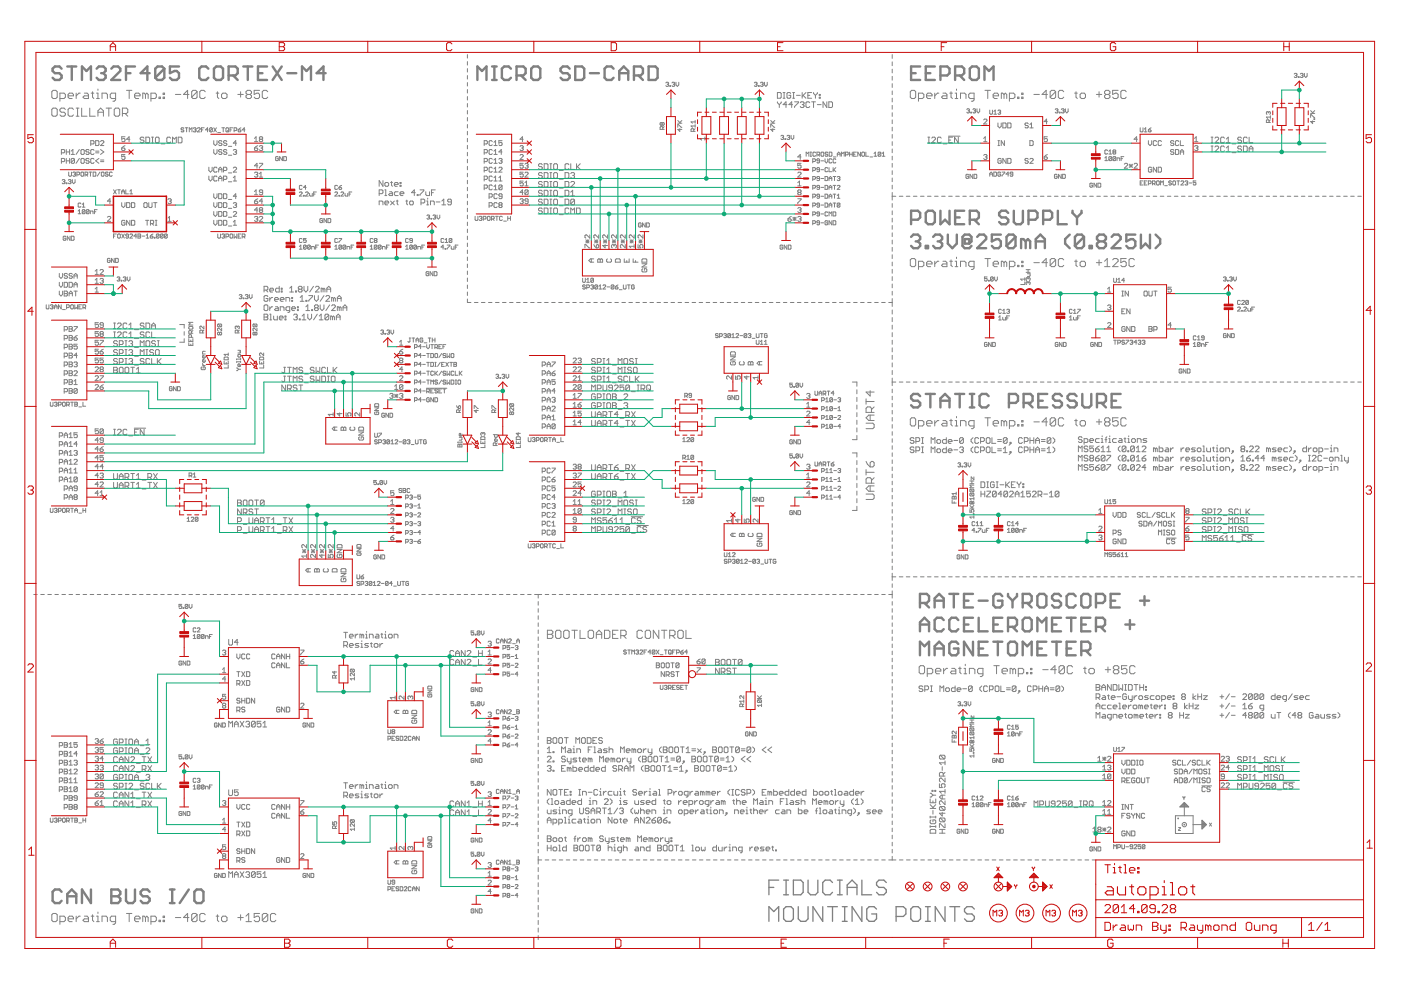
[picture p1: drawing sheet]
<svg xmlns="http://www.w3.org/2000/svg" width="297mm" height="210mm" viewBox="0 0 297 210" stroke-linecap="round" stroke-linejoin="round" font-family="sans-serif">
<g fill="none" stroke="#808080" stroke-width=".51">
<path d="M13.1 14.6l-.5-.5h-1l-.4 .5v.4l.4 .5h1l.5 .5v.5l-.5 .5h-1l-.4-.5M14.3 14.1h1.9M15.2 14.1v2.9M17.4 17v-2.9l.9 .9 1-.9v2.9M20.5 14.6l.5-.5h.9l.5 .5v.4l-.5 .5M21.4 15.5h.5M21.9 15.5l.5 .5v.5l-.5 .5h-.9l-.5-.5M23.6 14.6l.5-.5h.9l.5 .5v.4l-1.9 2h1.9M26.7 15.5h1M28.6 14.1h-1.9v2.9M31.7 15.5h-1.9l1.4-1.4v2.9M34.8 14.6l-.4-.5h-1l-.5 .5v1.9"/>
<path d="M34.8 14.6v1.9l-.4 .5h-1l-.5-.5M34.8 14.6l-1.9 1.9M38 14.1h-2v1.4l1-.5h.5l.5 .5v1l-.5 .5h-1l-.5-.5M44.2 14.6l-.5-.5h-1l-.5 .5v1.9l.5 .5h1l.5-.5M45.4 14.6l.4-.5h1l.5 .5v1.9l-.5 .5h-1l-.4-.5zM48.5 16h1.4l.5-.5v-.9l-.5-.5h-1.4v2.9M49.4 16l1 1M51.6 14.1h1.9M52.5 14.1v2.9M54.7 15.5h.9M56.6 14.1h-1.9v2.9h1.9M57.8 14.1l1.9 2.9"/>
<path d="M59.7 14.1l-1.9 2.9M60.9 15.5h1.9M64 17v-2.9l1 .9 .9-.9v2.9M69 15.5h-1.9l1.5-1.4v2.9M101.2 17v-2.9l1 .9 .9-.9v2.9M104.3 14.1h1M104.3 17h1M104.8 14.1v2.9M108.3 14.6l-.5-.5h-.9l-.5 .5v1.9l.5 .5h.9l.5-.5M109.5 16h1.5l.4-.5v-.9l-.4-.5h-1.5v2.9M110.5 16l.9 1M112.6 14.6l.5-.5h1l.5 .5v1.9l-.5 .5h-1l-.5-.5z"/>
<path d="M120.8 14.6l-.5-.5h-1l-.4 .5v.4l.4 .5h1l.5 .5v.5l-.5 .5h-1l-.4-.5M122 14.1h1.4l.5 .5v1.9l-.5 .5h-1.4zM125.1 15.5h1.9M130.1 14.6l-.5-.5h-.9l-.5 .5v1.9l.5 .5h.9l.5-.5M131.3 15.5h1.9M131.3 17v-2l.9-.9 1 .9v2M134.4 16h1.4l.5-.5v-.9l-.5-.5h-1.4v2.9M135.4 16l.9 1M137.5 14.1h1.5l.4 .5v1.9l-.4 .5h-1.5zM193.2 15.5h.9M195.1 14.1h-1.9v2.9h1.9M196.3 15.5h1"/>
<path d="M198.2 14.1h-1.9v2.9h1.9M199.4 16h1.4l.5-.5v-.9l-.5-.5h-1.4v2.9M202.5 16h1.4l.5-.5v-.9l-.5-.5h-1.4v2.9M203.5 16l.9 1M205.6 14.6l.5-.5h1l.4 .5v1.9l-.4 .5h-1l-.5-.5zM208.7 17v-2.9l1 .9 1-.9v2.9M193.2 46.6h1.4l.5-.5v-1l-.5-.4h-1.4v2.8M193.2 50.2l.5-.5h.9l.5 .5v.5l-.5 .5M194.1 51.2h.5M194.6 51.2l.5 .4v.5l-.5 .5h-.9l-.5-.5M196.3 45.1l.5-.4h.9l.5 .4v2l-.5 .4h-.9l-.5-.4zM196.3 52.1h.5v.5h-.5z"/>
<path d="M197.8 50.2l.5-.5h1l.4 .5v.5l-.4 .5M198.8 51.2h.5M199.3 51.2l.4 .4v.5l-.4 .5h-1l-.5-.5M199.4 44.7v2.8l1-.9 .9 .9v-2.8M201 49.7v1.9l.9 1 1-1v-1.9M202.5 46.1h1M204.4 44.7h-1.9v2.8h1.9M204.5 50.7h1v.9h-1zM205.5 51.6l.5-.4v-1l-.5-.5h-1l-.4 .5v1.9l.4 .5h1l.5-.5M205.6 46.6h1.5l.4-.5v-1l-.4-.4h-1.5v2.8M206.6 46.6l.9 .9M207.2 50.2l.4-.5h1l.5 .5v.5l-1.9 1.9h1.9"/>
<path d="M212.2 49.7h-1.9v1.5l.9-.5h.5l.5 .5v.9l-.5 .5h-.9l-.5-.5M213.8 45.1l-.5-.4h-1l-.5 .4v.5l.5 .5h1l.5 .5v.5l-.5 .4h-1l-.5-.4M214.9 44.7v2.4l.5 .4h1l.5-.4v-2.4M215.3 50.2l-.5-.5h-.9l-.5 .5v1.9M215.3 50.2v1.9l-.5 .5h-.9l-.5-.5M215.3 50.2l-1.9 1.9M217.5 51.2l-.5-.5h-.5v1.9M217.5 51.2v1.4M217.5 51.2l.4-.5 .5 .5v1.4M218.1 46.6h1.4l.5-.5v-1l-.5-.4h-1.4v2.8M219.6 51.2h1.9M219.6 52.6v-1.9l1-1 .9 1v1.9"/>
<path d="M221.2 46.6h1.4l.5-.5v-1l-.5-.4h-1.4v2.8M224.3 44.7v2.8h1.9M226.8 49.7l-1 1v.9l1 1M227.4 44.7v.4l.9 1M228.3 46.1v1.4M229.3 44.7v.4l-1 1M229.8 50.2l-.5-.5h-.9l-.5 .5v1.9M229.8 50.2v1.9l-.5 .5h-.9l-.5-.5M229.8 50.2l-1.9 1.9M231 52.1h.5v.5h-.5zM233 51.2l-.4-.5v-.5l.4-.5h1l.5 .5v.5l-.5 .5M233 51.2l-.4 .4v.5l.4 .5h1l.5-.5v-.5l-.5-.4"/>
<path d="M233 51.2h1M235.7 50.2l.5-.5h.9l.5 .5v.5l-1.9 1.9h1.9M240.7 49.7h-1.9v1.5l1-.5h.4l.5 .5v.9l-.5 .5h-.9l-.5-.5M241.9 49.7v2.9l1-1 .9 1v-2.9M245 49.7l1 1v.9l-1 1M195.1 84l-.5-.5h-.9l-.5 .5v.5l.5 .5h.9l.5 .4v.5l-.5 .5h-.9l-.5-.5M196.3 83.5h1.9M197.3 83.5v2.9M199.4 85h1.9M199.4 86.4v-1.9l1-1 .9 1v1.9M202.5 83.5h1.9M203.5 83.5v2.9"/>
<path d="M205.6 83.5h1M205.6 86.4h1M206.1 83.5v2.9M209.6 84l-.5-.5h-.9l-.5 .5v1.9l.5 .5h.9l.5-.5M213.9 85.4h1.4l.5-.4v-1l-.5-.5h-1.4v2.9M217 85.4h1.5l.4-.4v-1l-.4-.5h-1.5v2.9M218 85.4l.9 1M220.1 85h1M222 83.5h-1.9v2.9h1.9M225.1 84l-.4-.5h-1l-.5 .5v.5l.5 .5h1l.4 .4v.5l-.4 .5h-1l-.5-.5M228.3 84l-.5-.5h-1l-.4 .5v.5l.4 .5h1l.5 .4v.5l-.5 .5h-1l-.4-.5M229.5 83.5v2.4l.4 .5h1l.5-.5v-2.4"/>
<path d="M232.6 85.4h1.4l.5-.4v-1l-.5-.5h-1.4v2.9M233.5 85.4l1 1M235.7 85h.9M237.6 83.5h-1.9v2.9h1.9M195.1 127.8h1.4l.5-.4v-1l-.5-.5h-1.4v2.9M195.1 133.9v-1.9l.9-1 1 1v1.9M195.1 138.9v-2.8l.9 .9 1-.9v2.8M195.1 132.4h1.9M196 127.8l1 1M198.2 128.8v-1.9l.9-1 1 1v1.9M198.2 138.9v-1.9l.9-.9 1 .9v1.9M198.2 127.4h1.9"/>
<path d="M198.2 137.5h1.9M200.1 131.5l-.5-.5h-1l-.4 .5v1.9l.4 .5h1l.5-.5M201.3 125.9h1.9M202.2 125.9v2.9M203.2 131.5l-.5-.5h-.9l-.5 .5v1.9l.5 .5h.9l.5-.5M203.2 136.5l-.5-.4h-.9l-.5 .4v2l.5 .4h.9l.5-.4v-1h-1M204.4 127.4h.9M204.4 132.4h.9M206.3 125.9h-1.9v2.9h1.9M206.3 131h-1.9v2.9h1.9M206.3 136.1v2.8l-1.9-2.8v2.8M207.5 127.4h1.9"/>
<path d="M207.5 131v2.9h1.9M207.5 137.5h.9M209.4 136.1h-1.9v2.8h1.9M210.6 132.4h1M210.6 136.1h1.9M211.6 136.1v2.8M212.5 126.4l-.5-.5h-.9l-.5 .5v1.9l.5 .5h.9l.5-.5v-.9h-.9M212.5 131h-1.9v2.9h1.9M213.7 125.9v.5l1 1M213.7 132.9h1.5l.4-.5v-.9l-.4-.5h-1.5v2.9M214.2 136.1h1l.4 .4v2l-.4 .4h-1l-.5-.4v-2zM214.7 127.4v1.4"/>
<path d="M214.7 132.9l.9 1M215.6 125.9v.5l-.9 1M216.8 127.8h1.5l.4-.4v-1l-.4-.5h-1.5v2.9M216.8 138.9v-2.8l1 .9 .9-.9v2.8M217.3 131h1l.4 .5v1.9l-.4 .5h-1l-.5-.5v-1.9zM217.8 127.8l.9 1M219.9 133.9v-2.9l1 1 .9-1v2.9M219.9 137.5h1M220.4 125.9h1l.4 .5v1.9l-.4 .5h-1l-.5-.5v-1.9zM221.8 136.1h-1.9v2.8h1.9M223.1 132.4h.9M223.1 136.1h1.9"/>
<path d="M224 136.1v2.8M225 126.4l-.5-.5h-1l-.4 .5v.5l.4 .5h1l.5 .4v.5l-.5 .5h-1l-.4-.5M225 131h-1.9v2.9h1.9M226.1 131h2M226.1 137.5h1M227.1 131v2.9M228.1 126.4l-.5-.5h-1l-.5 .5v1.9l.5 .5h1l.5-.5M228.1 136.1h-2v2.8h2M229.3 138h1.4l.5-.5v-1l-.5-.4h-1.4v2.8M229.3 132.4h.9M229.7 125.9h1l.5 .5v1.9l-.5 .5h-1l-.4-.5v-1.9zM230.2 138l1 .9"/>
<path d="M231.2 131h-1.9v2.9h1.9M232.4 127.8h1.4l.5-.4v-1l-.5-.5h-1.4v2.9M232.4 132.9h1.4l.5-.5v-.9l-.5-.5h-1.4v2.9M233.3 132.9l1 1M235.5 127.4h1M237.4 125.9h-1.9v2.9h1.9M238.6 132.4h1.9M239.6 131.5v1.9M241.7 127.4h1.9M242.7 126.4v1.9M13.1 189.1l-.5-.5h-1l-.4 .5v1.9l.4 .5h1l.5-.5M14.3 191.5v-2l.9-.9 1 .9v2"/>
<path d="M14.3 190h1.9M19.3 188.6v2.9l-1.9-2.9v2.9M23.6 188.6h1.4l.5 .5v.4l-.5 .5 .5 .5v.5l-.5 .5h-1.4zM23.6 190h1.4M26.7 188.6v2.4l.5 .5h1l.4-.5v-2.4M31.7 189.1l-.5-.5h-.9l-.5 .5v.4l.5 .5h.9l.5 .5v.5l-.5 .5h-.9l-.5-.5M36 188.6h1M36 191.5h1M36.5 188.6v2.9M40 188.6l-1.9 2.9M41.7 188.6h1l.4 .5v1.9l-.4 .5h-1l-.5-.5v-1.9z"/>
</g>
<g fill="none" stroke="#808080" stroke-width=".21">
<path d="M11.3 19.2h.5l.3 .3v1.1l-.3 .3h-.5l-.3-.3v-1.1zM16.2 19.7v1.2M17 19.7h-.3l-.5 .6M17.9 19.7h.6l.3 .3v.9h-.9l-.3-.3 .3-.3h.9M19.3 19.7h.6M19.6 19.5v1.1l.3 .3M20.5 19.7h.3v1.2M20.8 18.9v.3M26.8 19.2h1.2M27.4 19.2v1.7M34.6 19.7h.3v.3h-.3zM41.8 19.5l-.3-.3h-.6l-.3 .3v1.1"/>
<path d="M41.8 19.5v1.1l-.3 .3h-.6l-.3-.3M41.8 19.5l-1.2 1.1M43.5 19.5l-.3-.3h-.5l-.3 .3v1.1l.3 .3h.5l.3-.3M45.8 19.7h.6M46.1 19.5v1.1l.3 .3M51 19.5v1.1M55 19.2h-1.1v.8l.6-.3h.3l.2 .3v.6l-.2 .3h-.6l-.3-.3M56.8 19.5l-.3-.3h-.6l-.3 .3v1.1l.3 .3h.6l.3-.3M99.1 11.6v.7M99.1 13.1v.7M99.1 14.5v.8M99.1 16v.8"/>
<path d="M99.1 17.5v.7M99.1 19v.7M141.2 17.6l.4-.2 .2 .2-.2 .3M141.5 17.9h.1M141.6 17.9l.2 .1-.2 .3-.4-.1M142 18.2l.2 .1zM142.5 17.6l.4-.2 .1 .2-.1 .3M142.7 17.9h.2M142.9 17.9l.1 .1-.1 .3-.4-.1M143.3 17.4v.6l.3 .3 .3-.3v-.6M159.9 17.6l.5-.2 .1 .2-.1 .3M160.2 17.9h.2"/>
<path d="M160.4 17.9l.1 .1-.1 .3-.5-.1M160.8 18.2l.2 .1zM161.2 17.6l.5-.2 .1 .2-.1 .3M161.5 17.9h.2M161.7 17.9l.1 .1-.1 .3-.5-.1M162.1 17.4v.6l.3 .3 .3-.3v-.6M164.8 19.6h.6l.2 .2v.8l-.2 .2h-.6zM166 19.6h.4M166.2 19.6v1.2M167.6 19.8l-.2-.2h-.4l-.1 .2v.8l.1 .2h.4l.2-.2v-.4h-.4M168.1 19.6h.4M168.3 19.6v1.2"/>
<path d="M170.1 19.6v1.2M170.9 19.6l-.8 .8M172.1 19.6h-.8v1.2h.8M172.5 19.6v.2l.4 .4M173.3 19.6v.2l-.4 .4M189.2 11.6v.8M189.2 13.1v.8M189.2 14.7v.8M189.2 16.2v.8M189.2 17.7v.8M189.2 19.3v.8M193.3 19.2h.6l.2 .3v1.1l-.2 .3h-.6l-.3-.3v-1.1z"/>
<path d="M198.2 19.7v1.2M199.1 19.7h-.3l-.6 .6M199.9 19.7h.6l.3 .3v.9h-.9l-.3-.3 .3-.3h.9M201.4 19.7h.5M201.6 19.5v1.1l.3 .3M202.5 19.7h.3v1.2M202.8 18.9v.3M208.8 19.2h1.2M209.4 19.2v1.7M216.6 19.7h.3v.3h-.3zM223.8 19.5l-.3-.3h-.6l-.2 .3v1.1M223.8 19.5v1.1l-.3 .3h-.6l-.2-.3"/>
<path d="M223.8 19.5l-1.1 1.1M225.5 19.5l-.2-.3h-.6l-.3 .3v1.1l.3 .3h.6l.2-.3M227.8 19.7h.6M228.1 19.5v1.1l.3 .3M233 19.5v1.1M237.1 19.2h-1.2v.8l.6-.3h.3l.3 .3v.6l-.3 .3h-.6l-.3-.3M238.8 19.5l-.3-.3h-.6l-.3 .3v1.1l.3 .3h.6l.3-.3M274.4 15.7l.4-.1 .2 .1-.2 .3M274.7 16h.1M274.8 16l.2 .1-.2 .3-.4-.1M275.3 16.3l.1 .1zM275.7 15.7l.4-.1 .2 .1-.2 .3"/>
<path d="M276 16h.1M276.1 16l.2 .1-.2 .3-.4-.1M276.6 15.6v.5l.3 .3 .2-.3v-.5M11.3 22.9h.5l.3 .3v1.2l-.3 .2h-.5l-.3-.2v-1.2zM12.7 20.9h.9l.3-.3v-.6l-.3-.3h-.9v1.8M13 32.4h.5l.2-.2v-.3l-.2-.2h-.5v1M13 34.3h.5l.2-.2v-.3l-.2-.2h-.5v1M13.2 38.2l.4-.1 .2 .1-.2 .3M13.5 38.5h.1M13.6 38.5l.2 .2-.2 .2-.4-.1M13.9 23.2l-.3-.3h-.6l-.3 .3v.3l.3 .3h.6l.3 .3v.3l-.3 .2h-.6l-.3-.2M14 38.8l.2 .1z"/>
<path d="M14.1 34.1h.7M14.1 31.7v1M14.1 33.6v1M14.1 32.2h.7M14.4 20.3h1.2v-.3l-.3-.3h-.6l-.3 .3v.6l.3 .3h.6M14.5 38.2l.4-.1 .1 .1-.1 .3M14.6 36.5v.7l.1 .2 .5-.2v-.7M14.8 38.5h.1M14.8 31.7v1M14.8 33.6v1M14.9 38.5l.1 .2-.1 .2-.4-.1M15.1 32.7h.7"/>
<path d="M15.1 32l.4-.3v1M15.3 38.1v.6l.3 .2 .3-.2v-.6M15.4 36.6l.5-.1 .1 .1-.1 .3M15.6 23.2l-.3-.3h-.6l-.3 .3v1.2l.3 .2h.6l.3-.2M15.7 36.9h.2M15.8 33.8l-.2-.2h-.3l-.2 .2v.6M15.8 33.8v.6l-.2 .2h-.3l-.2-.2M15.8 33.8l-.7 .6M15.9 36.9l.1 .2-.1 .3-.5-.2M16.2 22.9h.5M16.2 24.6h.5M16.3 37.1h.4l.2-.5-.6-.1v.9"/>
<path d="M16.4 22.9v1.7M16.8 33.6l-.7 1M16.8 31.7l-.7 1M17.2 33.8l.1-.2h.4l.2 .2v.6l-.2 .2h-.4l-.1-.2zM17.2 36.6l.1-.1 .4 .1v.6l-.1 .2-.4-.2zM17.3 22.9v1.7h1.2M17.3 31.7h.4l.2 .2v.7l-.2 .1h-.4l-.1-.1v-.7zM18 37.1h.5l.1-.5-.6-.1v.9M18.3 37.1l.3 .3M18.9 36.5h.6M18.9 33.8l-.2-.2h-.3l-.2 .2 .2 .3h.3l.2 .2-.2 .3h-.3l-.2-.2M18.9 31.9l-.2-.2h-.3l-.2 .2 .2 .3h.3l.2 .2-.2 .3h-.3l-.2-.1"/>
<path d="M19 22.9v1.7h1.2M19.2 36.5v.9M19.2 30.5h.6l.1-.1-.1-.6h-.6v1.1M19.7 36.5l.6 .1-.1 .8h-.5zM19.9 31.9l-.1-.2h-.4l-.2 .2v.7l.2 .1h.4l.1-.1M19.9 33.8l-.1-.2h-.4l-.2 .2v.6l.2 .2h.4l.1-.2M20.3 29.8h.5l.2 .2v.7l-.2 .2h-.5zM20.3 32.4h.7M20.3 32h.7M20.5 20.9h.6M20.8 24.6v-1.1l.5-.6 .6 .6v1.1M20.8 23.8h1.1"/>
<path d="M21 33.6l-.7 .5 .7 .5M21.2 36.5l-.6 .9M21.3 30l.2-.2h.3l.2 .2v.2l-.7 .7h.7M21.3 34.3h.7M21.3 33.9h.7M21.3 31.7l.7 .5-.7 .5M21.5 36.6l.1-.1 .5 .1v.6l-.2 .2-.4-.2zM21.6 20.9v-1.2h.9l.3 .3v.9M22.5 22.9h1.1M22.9 36.6l-.1-.1-.4 .1 .1 .3 .4 .2-.1 .3-.4-.2M23.1 22.9v1.7M23.8 36.6l-.2-.1-.4 .1 .1 .8 .5-.2"/>
<path d="M24.2 23.2l.3-.3h.6l.3 .3v1.2l-.3 .2h-.6l-.3-.2zM24.5 20.9h-.9l-.2-.3v-.6l.2-.3h.9v1.5l-.3 .3h-.3M25.8 31.4h.5l.2 .3-.2 .2h-.3l-.2-.2zM26 24.1h.8l.3-.3v-.6l-.3-.3h-.8v1.7M26.5 29h-.7v.5l.4-.1 .3 .1v.4l-.2 .1h-.3l-.2-.1M26.5 32.8h-.7v.5l.4-.2 .3 .2-.2 .5h-.3l-.2-.2M26.5 30.9l-.7 .5M26.5 24.1l.6 .5M27.5 29.5h-.7l.6-.5v1M28.5 20.3h1.2v-.3l-.3-.3h-.6l-.3 .3v.6l.3 .3h.6M30.5 29.3l-.2-.2h-.4l-.2 .4 .2 .2h.4l.2 .4-.2 .2h-.4l-.2-.2M30.8 20l-.2-.3h-.3v1.2"/>
<path d="M30.8 20v.9M30.8 20l.3-.3 .3 .3v.9M30.9 29.1h.6l.2 .2v.8l-.2 .2h-.6zM32 20.9h.9l.2-.3v-.6l-.2-.3h-.9v1.8M32.1 29.1h.4M32.1 30.3h.4M32.3 29.1v1.2M33.1 29.1h.4l.2 .2v.8l-.2 .2h-.4l-.1-.2v-.8zM33.7 20.6h.3v.3h-.3zM34.2 30.5h.8M34.6 20.6h.3v.3h-.3zM36.2 29.3l-.2-.2h-.4l-.2 .2v.8l.2 .2h.4l.2-.2"/>
<path d="M36.6 30.3v-1.2l.4 .4 .4-.4v1.2M37.2 20h1.1M37.8 29.1h.6l.2 .2v.8l-.2 .2h-.6zM39 27.2l-.2-.1-.4 .1 .1 .3 .5 .2-.2 .3-.4-.2M39.3 27.1h.5M39.6 27.1v.9M40.1 20h-1.2l.9-.8v1.7M40.1 28v-.9l.3 .3 .3-.3v.9M41 27.2l.4-.1 .2 .1-.2 .3M41.3 27.5h.1M41.4 27.5l.2 .2-.2 .3-.4-.2M41.8 27.2l.2-.1 .4 .1-.6 .8h.6"/>
<path d="M42.7 27.5h.3M43.3 27.1h-.6v.9M44.2 27.5h-.6l.4-.4v.9M44.3 35.5v.7l.3 .3 .4-.3v-.7M44.3 37.3v.7l.3 .4 .4-.4v-.7M45 27.2l-.4-.1-.2 .1v.6M45 27.2v.6l-.1 .2-.5-.2M45 27.2l-.6 .6M45.3 27.1l.6 .9M45.3 29.8v.7l.4 .4 .3-.4v-.7M45.3 31.7v.7l.4 .3 .3-.3v-.7M45.9 27.1l-.6 .9"/>
<path d="M46 35.6l-.2-.1h-.3l-.2 .1v.7l.2 .2h.3l.2-.2M46 37.5l-.2-.2h-.3l-.2 .2v.7l.2 .2h.3l.2-.2M46.2 28.1h.6M46.4 36.5v-.7l.3-.3 .4 .3v.7M46.4 38.4v-.7l.3-.4 .4 .4v.7M46.4 37.8h.7M46.4 36h.7M47 20l.3-.3h.5l.3 .3v.6l-.3 .3h-.5l-.3-.3zM47 27.1h.6M47.1 31.9l-.2-.2h-.4l-.1 .3 .1 .2h.4l.2 .4-.2 .1h-.4l-.1-.1M47.1 30l-.2-.2h-.4l-.1 .4 .1 .2h.4l.2 .3-.2 .2h-.4l-.1-.2M47.3 27.1v.9"/>
<path d="M47.4 36.2h.5l.2-.2v-.4l-.2-.1h-.5v1M47.4 38h.5l.2-.2v-.3l-.2-.2h-.5v1.1M48 27.1l.5 .1v.6l-.2 .2-.4-.2v-.6zM48.1 30l-.2-.2h-.3l-.2 .4 .2 .2h.3l.2 .3-.2 .2h-.3l-.2-.2M48.1 31.9l-.5-.2-.2 .3 .2 .2h.3l.2 .4-.2 .1h-.3l-.2-.1M48.2 27.7l.3 .3M48.4 38.5h.7M48.4 36.7h.7M48.4 32.9h.7M48.4 31h.7M48.8 27.5h.2M49.3 27.1h-.5v.9"/>
<path d="M49.5 38.4h.7M49.5 31.9l.1-.2h.4l.2 .2-.2 .3M49.5 35.6l.1-.1h.4l.2 .1v.2l-.7 .7h.7M49.5 37.7l.3-.4v1.1M49.6 27.7h.5l.1-.2-.1-.4h-.5v.9M49.8 32.2h.2M50 32.2l.2 .2-.2 .3h-.4l-.1-.1M50.2 30.4h-.7l.5-.6v1.1M50.4 20h1.2M50.5 27.5h.4l.2 .3-.5 .2zM51.1 27.1l-.6 .4M51.9 27.5h-.5l.4-.4v.9"/>
<path d="M52.5 20l-.3-.3v-.2l.3-.3h.5l.3 .3v.2l-.3 .3M52.5 20l-.3 .3v.3l.3 .3h.5l.3-.3v-.3l-.3-.3M52.5 20h.5M54 30h.7M54 31.4h.5l.2 .3-.2 .2h-.4l-.1-.2zM54 36.7l.1-.2h.4l.2 .2-.2 .3M54 29.4l.3-.4v1M54.3 37h.2M54.5 37l.2 .2-.2 .3h-.4l-.1-.1M54.7 35.2h-.7l.5-.6v1.1M54.7 30.9l-.7 .5M55 36.9l.3-.4v1"/>
<path d="M55 34.6h.7v.2l-.7 .7v.2M55 31.1l.2-.2h.3l.2 .2-.2 .3M55 37.5h.7M55.2 29.5l-.2 .2 .2 .3h.3l.2-.1-.2-.4M55.2 29.5l-.2-.1 .2-.4h.3l.2 .2-.2 .3M55.2 29.5h.3M55.3 31.4h.2M55.5 31.4l.2 .2-.2 .3h-.3l-.2-.2M59 33.3l-.1-.1-.5 .1 .2 .8 .4-.2v-.3h-.3M59.9 33.2v.9l-.6-.9v.9M60.2 33.2l.5 .1-.1 .8h-.4zM64.1 39.4l-.2-.1-.4 .1v.6l.1 .2 .5-.2"/>
<path d="M64.9 39.7h-.6l.5-.4v.9M71.6 39.4l-.2-.1-.4 .1v.6l.1 .2 .5-.2M71.9 39.7h.4l.1 .3-.4 .2zM72.4 39.3l-.5 .4M81.2 38.3v1.2l-.8-1.2v1.2M81.6 38.9l.2-.2h.4l.2 .2v.4l-.2 .2h-.4l-.2-.2zM82.8 38.7h.4M83 38.5v.8l.2 .2M83.6 39.1h.8l-.2-.4h-.4l-.2 .2v.4l.2 .2h.4M84.8 39.3h.2v.2h-.2zM84.8 38.7h.2v.2h-.2zM99.1 20.5v.7"/>
<path d="M99.1 21.9v.8M99.1 23.4v.8M99.1 24.9v.8M99.1 26.4v.7M99.1 27.9v.7M99.1 29.3v.8M99.1 30.8v.8M99.1 32.3v.7M99.1 33.8v.7M99.1 35.3v.7M99.1 36.7v.8M99.1 38.2v.8"/>
<path d="M99.1 39.7v.7M102.7 39.9h.5l.1-.2v-.3l-.1-.2h-.5v1M102.7 38h.5l.1-.2v-.3l-.1-.2h-.5v1.1M102.7 34.3h.5l.1-.2v-.3l-.1-.2h-.5v1M102.7 30.5h.5l.1-.1-.1-.6h-.5v1.1M102.7 36.2h.5l.1-.2-.1-.5h-.5v1M102.7 32.4h.5l.1-.2v-.3l-.1-.2h-.5v1M104.4 31.9l-.2-.2h-.3l-.2 .2v.7l.2 .1h.3l.2-.1M104.4 37.5l-.2-.2h-.3l-.2 .2v.7l.2 .2h.3l.2-.2M104.4 39.4l-.2-.2h-.3l-.2 .2v.7l.2 .1h.3l.2-.1M104.4 35.6l-.2-.1h-.3l-.2 .1v.7l.2 .2h.3l.2-.2M104.4 30l-.2-.2h-.3l-.2 .2v.7l.2 .2h.3l.2-.2"/>
<path d="M104.4 33.8l-.2-.2h-.3l-.2 .2v.6l.2 .2h.3l.2-.2M104.7 38.4h.7M104.7 36.5h.7M104.7 30.9h.7M104.7 34.6h.7M104.7 32.7h.7M104.7 33.9l.4-.3v1M104.7 30.2l.4-.4v1.1M104.7 32l.4-.3v1M104.7 35.8l.4-.3v1M104.7 37.7l.4-.4v1.1M104.7 39.6l.4-.4v1"/>
<path d="M105.8 33.8l.1-.2h.4l.1 .2-.1 .3M105.8 38.4h.6M105.8 37.7l.3-.4v1.1M105.8 35.6l.1-.1h.4l.1 .1-.6 .9h.6M106.1 34.1h.2M106.3 34.1l.1 .2-.1 .3h-.4l-.1-.2M106.4 29.8h-.6v.6l.3-.2 .3 .2v.3l-.1 .2h-.4l-.1-.2M106.4 39.4l-.1-.2h-.4l-.1 .2v.7M106.4 32.2h-.6l.5-.5v1M106.4 39.4v.7l-.1 .1h-.4l-.1-.1M106.4 39.4l-.6 .7M110.3 32.9l.1-.1h.4l.1 .1-.6 .9h.6"/>
<path d="M110.3 31.1l.1-.2h.4l.1 .2-.1 .3M110.6 31.4h.2M110.8 31.4l.1 .2-.1 .3h-.4l-.1-.2M110.9 34.6h-.6v.6l.3-.2 .3 .2v.3l-.1 .2h-.4l-.1-.2M110.9 38.4h-.6v.5l.3-.2 .3 .2v.3l-.1 .2h-.4l-.1-.2M110.9 29.5h-.6l.5-.5v1M110.9 36.5h-.6v.5l.3-.1 .3 .1v.4l-.1 .1h-.4l-.1-.1M111.3 34.8l.2-.2h.3l.2 .2-.2 .4M111.3 36.7l.2-.2h.3l.2 .2-.7 .8h.7M111.3 39.4h.7M111.3 38.7l.3-.3v1M111.6 35.2h.2"/>
<path d="M111.8 35.2l.2 .1-.2 .4h-.3l-.2-.2M115 36.8l-.2-.2h-.4l-.2 .4 .2 .2h.4l.2 .4-.2 .2h-.4l-.2-.2M115 38.7l-.2-.2h-.4l-.2 .4 .2 .2h.4l.2 .4-.2 .2h-.4l-.2-.2M115 34.9l-.2-.2h-.4l-.2 .4 .2 .2h.4l.2 .4-.2 .2h-.4l-.2-.2M115.4 38.5h.6l.2 .2v.8l-.2 .2h-.6zM115.4 34.7h.6l.2 .2v.8l-.2 .2h-.6zM115.4 36.6h.6l.2 .2v.8l-.2 .2h-.6zM116.6 38.5h.4M116.6 39.7h.4M116.6 36.6h.4M116.6 37.8h.4M116.6 34.7h.4"/>
<path d="M116.6 35.9h.4M116.8 34.7v1.2M116.8 36.6v1.2M116.8 38.5v1.2M117.6 38.5h.4l.2 .2v.8l-.2 .2h-.4l-.2-.2v-.8zM117.6 34.7h.4l.2 .2v.8l-.2 .2h-.4l-.2-.2v-.8zM117.6 36.6h.4l.2 .2v.8l-.2 .2h-.4l-.2-.2v-.8zM118.6 36.1h.8M118.6 39.9h.8M118.6 38h.8M119.8 38.5h.6l.2 .2v.8l-.2 .2h-.6zM119.8 36.6h.6l.2 .2v.8l-.2 .2h-.6z"/>
<path d="M120.6 34.9l-.2-.2h-.4l-.2 .2v.8l.2 .2h.4l.2-.2M121 36.8l.2-.2h.4l.2 .2-.2 .4M121 38.7l.2-.2h.4l.2 .2v.2l-.8 .8h.8M121 34.7v1.2h.8M121.4 37.2h.2M121.6 37.2l.2 .2-.2 .4h-.4l-.2-.2M122.2 34.7v1.2M122.4 35.3l.6 .6M123 34.7l-.8 .8M140.4 26.1l.1-.1 .3 .1-.1 .5-.3-.2M140.4 26.1l-.2-.1-.2 .1 .1 .5 .3-.2M140.4 26.1v.3"/>
<path d="M140.5 27.4v-.4l-.4-.2-.1 .2v.4h.8M140.8 26.8l-.3 .3M143.7 27v-.6l.9 .6M143.7 26.1h.9M143.7 25.5l.6 .6M144.1 27.3v.6l-.4-.5h.9M144.6 25.5l-.5 .5M147.1 27.9v-.5l-.4-.1-.2 .1v.5h.9M147.4 27.3l-.3 .3M147.4 26.7h-.9l.3 .3M147.4 25.5v.6M147.4 26.4v.6"/>
<path d="M147.4 25.8h-.9l.3 .3M149.5 29.4h-1.1l.4 .3M149.5 29v.7M163.4 27v-.6l.9 .6M163.4 26.1h.9M163.4 25.5l.6 .6M163.8 27.3v.6l-.4-.5h.9M164.3 25.5l-.5 .5M164.8 21.6v.2l.4 .4M165.2 22.2v.6M165.6 28.9l.4-.2 .1 .2-.1 .2M165.6 21.6v.2l-.4 .4"/>
<path d="M165.9 29.1h.1M166 29.1l.1 .2-.1 .3-.4-.2M166 20.8h.4M166.4 29.4l.2 .2zM166.8 22.2h-.8l.6-.6v1.2M166.9 28.9l.4-.2 .1 .2-.1 .2M167.2 29.1h.1M167.3 29.1l.1 .2-.1 .3-.4-.2M167.7 28.7v.6l.3 .3 .3-.3v-.6M168 22.2h-.7l.6-.6v1.2M168.1 20.8h.4M168.5 21.6h.8v.2l-.8 .8v.2"/>
<path d="M168.9 20.2h.8M169.1 39.4h.7M169.1 36.7l.2-.2h.4l.1 .2v.2l-.7 .6h.7M169.1 38.7l.4-.3v1M169.7 21.8l.2-.2h.4l.2 .2-.2 .4M169.8 33.3h-.7l.6-.5v1M169.8 34.6h-.7v.6l.4-.2 .3 .2v.3l-.1 .2-.6-.2M170.1 22.2h.2M170.3 22.2l.2 .2-.2 .4h-.4l-.2-.2M170.3 20.2l.6 .6M170.9 33.1v-.8l.3 .3 .3-.3v.8M171.3 20.2h.4"/>
<path d="M171.7 21.8l-.2-.2h-.4l-.2 .2v.8l.2 .2h.4l.2-.2M171.8 33.1h.3M171.8 32.3h.3M171.9 32.3v.8M172.1 21.6h.8M172.3 38h.4l.2-.4-.2-.2h-.4v.9M172.3 36.1h.4l.2-.1-.2-.5h-.4v.9M172.3 39.9h.4l.2-.5-.6-.1v.9M172.3 34.2h.4l.2-.4-.2-.1h-.4v.8M172.5 21.6v1.2M172.9 20.2v.6M172.9 32.4l-.1-.1-.4 .1 .1 .7 .4-.1"/>
<path d="M173.2 32.8h.5l.1-.4-.1-.1h-.5v.8M173.3 22.2h.8M173.5 32.8l.3 .3M173.7 20.6h.2v.2h-.2zM173.7 20h.2v.2h-.2zM173.8 36h-.5l-.1-.2 .1-.3 .5 .2v.6l-.2 .1-.4-.1M173.8 34.1h-.5l-.1-.1 .1-.3 .5 .1v.6l-.2 .1-.4-.1M173.8 37.8l-.6-.1 .1-.3 .5 .2v.5l-.2 .2-.4-.2M173.8 39.7h-.5l-.1-.1 .1-.3 .5 .1v.6l-.2 .2-.4-.2M174.1 34.1h.5M174.1 37.8h.5M174.1 36h.5"/>
<path d="M174.1 39.7h.5M174.1 32.4l.1-.1 .4 .1-.1 .7-.4-.1zM174.9 33.7v.5l.3 .3 .3-.3v-.5M174.9 37.4h.4l.2 .2v.5l-.2 .2h-.4zM174.9 39.3l.6 .1v.6l-.2 .2h-.4zM175.3 21.6v1.2l-.8-1.2v1.2M175.5 35.7l-.2-.2-.4 .2 .1 .7 .5-.1M175.5 32.4l-.1-.1-.5 .1 .2 .3 .4 .1-.1 .3-.5-.1M175.7 21.6h.6l.2 .2v.8l-.2 .2h-.6zM175.8 37.8h.6M175.8 39.7h.6M175.8 35.5v.9h.6"/>
<path d="M175.8 38.3v-.6l.3-.3 .3 .3v.6M175.8 32.3h.4l.2 .1v.6l-.2 .1h-.4zM176.4 33.8l-.2-.1-.4 .1v.6l.1 .1 .5-.1M176.6 39.3h.6M176.6 35.5v.9M176.6 37.4h.6M176.7 33.3h.5M176.8 36l.4 .4M176.9 37.4v.9M176.9 39.3v.9M177.2 33.8l-.1-.1-.5 .1v.6l.2 .1 .4-.1M177.2 35.5l-.6 .6"/>
<path d="M177.5 37.6l.4-.2 .2 .2-.2 .2M177.5 39.4l.2-.1 .4 .1-.6 .8h.6M177.5 32.7h.6M177.5 33.1v-.5l.3-.3 .3 .3v.5M177.8 37.8h.1M177.9 37.8l.2 .2-.2 .3-.4-.2M178.4 33.1v-.8l.3 .3 .3-.3v.8M179.3 32.8l.5-.1-.1-.4h-.4v.8M180.1 32.7h.6M180.1 32.3v.8M180.7 32.3v.8M181 32.7h.3"/>
<path d="M181.6 32.3h-.6v.8h.6M182.4 32.3v.8l-.5-.8v.8M182.7 32.4l.2-.1 .4 .1v.6l-.1 .1-.5-.1zM183.6 32.3v.8h.5M184.4 33.3h.6M185.3 33.1h.6M185.3 32.6l.3-.3v.8M186.8 32.4l-.5-.1-.1 .7M186.8 32.4v.6l-.2 .1-.4-.1M186.8 32.4l-.6 .6M187 33.1h.6M187 32.6l.3-.3v.8"/>
<path d="M189.2 20.8v.8M189.2 22.4v.8M189.2 23.9v.8M189.2 25.4v.8M189.2 27v.8M189.2 28.5v.8M189.2 30v.8M189.2 31.6v.8M189.2 33.1v.8M189.2 34.6v.9M189.2 36.2v.8M189.2 37.7v.8"/>
<path d="M189.2 39.3v.8M194.7 20.9h.9l.3-.3v-.6l-.3-.3h-.9v1.8M196.4 20.3h1.2v-.3l-.3-.3h-.6l-.3 .3v.6l.3 .3h.6M196.7 29.1h.4M196.7 30.3h.4M196.9 29.1v1.2M197.5 29.3l.2-.2h.4l.2 .2v.2l-.8 .8h.8M199.6 29.3l-.3-.2h-.4l-.1 .2v.8l.1 .2h.4l.3-.2M200 30.5h.8M201.1 28.9h2.4M201.2 29.7h.4M202 29.1h-.8v1.2h.8"/>
<path d="M202.5 20.9h.6M203.2 29.1v1.2l-.8-1.2v1.2M203.6 20.9v-1.2h.9l.3 .3v.9M205 23.2l.4-.1 .1 .1-.1 .3M205.3 23.5h.1M205.4 37.1l-.2-.1-.4 .1 .1 .7 .5-.1v-.3h-.3M205.4 23.5l.1 .1-.1 .3-.4-.1M205.8 23.8l.2 .1zM206.2 37v.8l-.5-.8v.8M206.3 23.2l.4-.1 .1 .1-.1 .3M206.5 20.9h-.8l-.3-.3v-.6l.3-.3h.8v1.5l-.3 .3h-.2M206.5 37h.5l.1 .1-.1 .7h-.5z"/>
<path d="M206.5 23.5h.2M206.7 23.5l.1 .1-.1 .3-.4-.1M207.1 23.1v.5l.3 .3 .3-.3v-.5M208.6 25.4l.1-.1h.4l.2 .1v.2l-.7 .7h.7M208.6 32.9l.1-.1h.4l.2 .1-.2 .4M208.6 30h.7M208.6 29.4l.3-.4v1M208.9 33.3h.2M209.1 33.3l.2 .1-.2 .4h-.4l-.1-.2M209.8 23.3v.8l.2 .1 .4-.1v-.8M209.8 37.4v-.6l.3-.3 .3 .3v.6M209.8 36.9h.6"/>
<path d="M210.6 20.3h1.1v-.3l-.3-.3h-.5l-.3 .3v.6l.3 .3h.5M210.7 36.5l.6 .1v.6l-.2 .2h-.4zM210.7 23.6l.3-.3v.9M210.7 24.2h.6M211.6 26.1v.7l.3 .3 .4-.3v-.7M211.6 23.5l.4-.2 .2 .2-.2 .3M211.6 29.8h.3M211.6 30.9h.3M211.8 29.8v1.1M211.9 23.8h.1M212 23.8l.2 .1-.2 .3-.4-.1M212.2 36.6l-.2-.1-.4 .1v.6l.4 .2 .2-.5h-.3"/>
<path d="M212.3 33.8l-.2-.2h-.3l-.2 .2v.6l.2 .2h.3l.2-.5h-.4M212.4 36.5h.6l-.6 .9M212.6 26.1h.5l.2 .1v.7l-.2 .2h-.5zM212.9 20l-.3-.3h-.3v1.2M212.9 20v.9M212.9 20l.2-.3 .3 .3v.9M213 29.8v1.1l-.7-1.1v1.1M213.3 33.6v1l-.7-1v1M213.7 26.1h.5l.2 .1v.7l-.2 .2h-.5zM213.7 33.6h.5l.2 .2v.6l-.2 .2h-.5zM213.9 36.9h-.6l.4-.4v.9M214 20.9h.9l.3-.3v-.6l-.3-.3h-.9v1.8"/>
<path d="M214.7 36.9h-.4l-.1-.1 .1-.3 .4 .1v.6l-.1 .2-.4-.2M215.8 20.6h.2v.3h-.2zM216.6 20.6h.3v.3h-.3zM218 33.8l-.2-.2h-.3l-.2 .2 .2 .3 .5 .2-.2 .3h-.3l-.2-.2M218 26.2l-.2-.1h-.3l-.2 .1 .2 .4 .5 .2-.2 .3h-.3l-.2-.2M218.4 29.8h.5l.2 .2v.7l-.2 .2h-.5zM218.4 33.8l.1-.2 .6 .2v.1l-.7 .7h.7M218.4 27.1h.7M218.4 26.4l.3-.3v1M219.2 20h1.2M221.4 33.3h.5l.2 .3-.2 .2h-.3zM222.1 29h-.7v.5l.3-.1 .4 .1v.4l-.2 .1h-.3l-.2-.1"/>
<path d="M222.1 25.8h-.7l.5-.5v1M222.1 32.8l-.7 .5M222.1 20h-1.2l.9-.8v1.7M223.7 23.2l.5-.1 .1 .1-.1 .3M224 23.5h.2M224.1 37.1l-.1-.1-.4 .1v.6l.1 .1 .4-.1v-.3h-.2M224.2 23.5l.1 .1-.1 .3-.5-.1M224.6 23.8l.1 .1zM225 37v.8l-.6-.8v.8M225 23.2l.5-.1 .1 .1-.1 .3M225.3 37h.4l.2 .1v.6l-.2 .1h-.4zM225.3 23.5h.2"/>
<path d="M225.5 23.5l.1 .1-.1 .3-.5-.1M225.9 23.1v.5l.3 .3 .3-.3v-.5M229 20l.3-.3h.6l.2 .3v.6l-.2 .3h-.6l-.3-.3zM231.6 39l-.1-.2-.4 .2v.6l.4 .1 .1-.4h-.2M232.5 20h1.1M232.5 38.8v.9l-.6-.9v.9M232.8 38.8l.6 .2v.6l-.2 .1h-.4zM234.3 33.5l.2-.3v.9M234.3 34.1h.5M234.5 20l-.3-.3v-.2l.3-.3h.5l.3 .3v.2l-.3 .3M234.5 20l-.3 .3v.3l.3 .3h.5l.3-.3v-.3l-.3-.3M234.5 20h.5"/>
<path d="M234.8 31.9l-.1-.1-.4 .1 .1 .8 .4-.2M235.1 32.1l.3-.3v.9M235.1 32.7h.6M235.7 33.3l-.2-.1-.4 .1v.6M235.7 33.3v.6l-.2 .2-.4-.2M235.7 33.3l-.6 .6M236.1 32.2l-.1-.1 .1-.3 .5 .1-.2 .3M236.1 32.2l-.1 .2 .1 .3 .5-.2-.2-.3M236.1 32.2h.3M236.6 33.3v.6l-.2 .2-.4-.2M236.6 33.3l-.2-.1-.4 .1v.6M236.6 33.3l-.6 .6"/>
<path d="M236.8 34.1v-.6h.5l.1 .6M237.7 33.6h.3M238.3 33.2h-.6v.9M238.4 34.8l.2-.2h.3l.2 .2v.2l-.7 .7h.7M239.4 34.8l.7 .7M239.4 35.2h.7M239.8 34.8v.7M240.1 34.8l-.7 .7M240.5 34.8l.1-.2h.4l.2 .2v.2l-.7 .7h.7M241.2 29.5h-.7l.5-.5v1M241.7 27.1v.7l.2 .2 .4-.2v-.7M241.7 38.8h.3"/>
<path d="M242.3 38.4h-.6v.8h.6M242.6 38.8h.3M242.6 28h.6M242.6 27.4l.3-.3v.9M243.2 38.4h-.6v.8h.6M243.5 38.9h.4l.2-.1-.2-.4h-.4v.8M243.5 27.5h.4l.2 .3-.5 .2zM243.5 29.8v.7l.3 .4 .4-.4v-.7M244.1 27.1l-.6 .4M244.2 35.6l-.2-.1h-.4l-.1 .1v.7l.1 .2h.4l.2-.2v-.3h-.4M244.3 38.9h.5l.1-.1-.1-.4h-.5v.8M244.6 38.9l.3 .3"/>
<path d="M245.2 35.5v1l-.7-1v1M245.2 30l-.2-.2h-.3l-.2 .2v.7l.2 .2h.3l.2-.2M245.3 38.4l.5 .1v.6l-.2 .1-.4-.1zM245.6 35.5h.5l.2 .1v.7l-.2 .2h-.5zM246.1 39.2v-.8l.3 .3 .3-.3v.8M246.3 30l-.2-.2h-.4l-.1 .2v.7l.1 .2h.4l.2-.2M246.9 39.4h.6M248.4 38.5l-.5-.1-.1 .3 .4 .1 .2 .3-.2 .1-.4-.1M248.7 38.5l.1-.1 .4 .1v.6l-.1 .1-.4-.1zM248.9 31.9l-.2-.2h-.4l-.1 .3 .1 .2h.4l.2 .4-.2 .1h-.4l-.1-.1M248.9 30l-.2-.2h-.4l-.1 .4 .1 .2h.4l.2 .3-.2 .2h-.4l-.1-.2M249.2 31.7h.5l.2 .2v.7l-.2 .1h-.5z"/>
<path d="M249.5 38.4h.6M249.8 38.4v.8M249.9 30l-.2-.2h-.3l-.2 .2v.7l.2 .2h.3l.2-.2M250.3 32.7v-.7l.3-.3 .4 .3v.7M250.3 32.2h.7M250.3 29.8v1.1h.7M250.4 38.5l.1-.1 .5 .1-.6 .7h.6M251.2 38.5l.5-.1 .1 .1-.1 .3M251.5 38.8h.2M251.7 38.8l.1 .1-.1 .3-.5-.1M252.1 38.8h.6M253.3 31.1l.1-.2h.4l.2 .2-.2 .3"/>
<path d="M253.3 29.4l.3-.4v1M253.3 30h.7M253.6 38.4h-.6v.4l.3-.1 .3 .1-.2 .4-.4-.1M253.6 31.4h.2M253.8 31.4l.2 .2-.2 .3h-.4l-.1-.2M256.8 29.1h.4M256.8 30.3h.4M256.8 32.2h.4M256.8 31h.4M257 29.1v1.2M257 31v1.2M257.6 29.3l.2-.2h.4l.2 .2v.2l-.8 .8h.8"/>
<path d="M257.6 31.2l.2-.2h.4l.2 .2v.2l-.8 .8h.8M259.6 29.3l-.2-.2h-.4l-.2 .2v.8l.2 .2h.4l.2-.2M259.6 31.2l-.2-.2h-.4l-.2 .2v.8l.2 .2h.4l.2-.2M260 31.4l.4-.4v1.2M260 29.5l.4-.4v1.2M260 30.3h.8M260 32.2h.8M261.2 32.4h.8M261.2 30.5h.8M263.2 29.3l-.2-.2h-.4l-.2 .2 .2 .4h.4l.2 .2-.2 .4h-.4l-.2-.2M263.2 31.2l-.2-.2h-.4l-.2 .4 .2 .2h.4l.2 .4-.2 .2h-.4l-.2-.2M263.6 31h.6l.2 .2v.8l-.2 .2h-.6z"/>
<path d="M264.4 29.3l-.2-.2h-.4l-.2 .2v.8l.2 .2h.4l.2-.2M264.8 32.2v-.8l.4-.4 .4 .4v.8M264.8 29.1v1.2h.8M264.8 31.6h.8M268.9 23.8l-.1-.1-.3 .1 .1 .5M268.9 23.8v.2M268.9 23.8l.2-.1 .2 .1-.1 .5M269.1 26v-.5l-.5-.1-.1 .6h.8M269.3 24.5v.6M269.3 25.4l-.2 .3M269.3 24.8h-.8l.3 .3M277.9 24h.8"/>
<path d="M277.9 24.9v-.6l.8 .6M277.9 23.5l.5 .5M278.3 25.6v.6l-.4-.4h.8M278.6 25.2l.1 .1zM278.7 23.5l-.4 .4M12.6 58v.7l.3 .3 .4-.3v-.7M12.6 59.9v.6l.3 .4 .4-.4v-.6M13.6 59.9h.5l.2 .1v.7l-.2 .2h-.5zM14 50.2l-.2-.1-.4 .1v.6l.4 .1 .2-.4h-.3M14.3 58.1l-.2-.1h-.3l-.2 .3 .2 .2h.3l.2 .3-.2 .2h-.3l-.2-.2M14.6 59.9h.6l.1 .1v.7l-.1 .2h-.6zM14.8 50.1v.8l-.5-.8v.8"/>
<path d="M15.1 50.1h.5l.1 .1v.6l-.1 .1h-.5zM15.3 58.1l-.1-.1h-.4l-.2 .3 .2 .2h.4l.1 .3-.1 .2h-.4l-.2-.2M15.7 59v-.7l.3-.3 .4 .3v.7M15.7 58.5h.7M16.6 44.7l.2-.3v.9M16.6 45.3h.5M17.1 43.2l-.1-.1-.4 .1v.6l.1 .1 .4-.1M17.4 43.9h.6M17.4 43.3l.3-.2v.8M18 44.6v.6l-.1 .1-.5-.1M18 44.6l-.4-.2-.2 .8M18 44.6l-.6 .6"/>
<path d="M18.9 44.6v.6l-.2 .1-.4-.1M18.9 44.6l-.5-.2-.1 .2v.6M18.9 44.6l-.6 .6M19.2 45.3v-.6h.4l.1 .6M20 44.9h.3M20.2 57.5l.3-.4v1.1M20.2 59.4l.3-.4v1.1M20.2 58.2h.7M20.6 44.4h-.6v.9M21.2 59.2l.2-.2h.3l.2 .2-.2 .3M21.2 57.3l.2-.2h.3l.2 .2v.2l-.7 .7h.7M21.6 59.5h.1"/>
<path d="M21.7 59.5l.2 .2-.2 .4h-.3l-.2-.2M22.8 46.1l.2-.2h.3l.2 .2v.1l-.7 .7h.7M23.3 54.9l-.1-.1-.4 .1v.6l.4 .1 .1-.4h-.2M23.5 42.7h-.7l.5-.6v1.1M24.1 50.1h.3M24.1 40.2l.6 .9M24.2 54.8v.8l-.6-.8v.8M24.5 54.8h.4l.2 .1v.6l-.2 .1h-.4zM24.7 49.6h-.6v.9M24.7 40.2l-.6 .9M24.8 58.9l.5-.2 .1 .2-.1 .3M24.9 40.2h.6"/>
<path d="M25.1 49.6l.4 .2-.1 .7-.5-.2v-.5zM25.1 59.2h.2M25.2 40.2v.9M25.3 59.2l.1 .1-.1 .3-.5-.2M25.7 59.4l.1 .2zM25.8 43v.7l.4 .3 .3-.3v-.7M25.8 40.7h.6M25.8 41.1v-.6l.3-.3 .3 .3v.6M25.8 49.6l.6 .9M26.1 58.9l.4-.2 .2 .2-.2 .3M26.4 49.6l-.6 .9M26.4 59.2h.1"/>
<path d="M26.5 46.9l-.2-.2h-.3l-.2 .2v.7l.2 .2h.3l.2-.2v-.4h-.3M26.5 59.2l.2 .1-.2 .3-.4-.2M26.7 40.2v.9h.5M26.8 43h.6l.1 .1v.7l-.1 .2h-.6zM27 58.7v.6l.3 .3 .3-.3v-.6M27.2 50.1h-.4l-.1-.2 .1-.3 .4 .2v.5l-.1 .2-.4-.2M27.5 46.7v1.1l-.7-1.1v1.1M27.5 41.1h.6M27.5 49.8l.2-.2 .4 .2-.6 .7h.6M27.5 40.5l.3-.3v.9M27.9 43h.5l.2 .1v.7l-.2 .2h-.5zM27.9 46.7h.5l.2 .2v.7l-.2 .2h-.5z"/>
<path d="M29 50.1h-.6l.4-.5v.9M29.3 49.6h.4l.1 .2-.1 .7h-.4zM29.3 50.1h.4M30.1 50.1h.6M30.7 43h.3l.2 .1v.7l-.2 .2h-.3l-.2-.2v-.7zM30.9 46.7h.6M31 50.5h.6M31 49.9l.3-.3v.9M31.2 46.7v1.1M31.5 43v.8l.2 .2h.4l.1-.2v-.8M31.9 50.1h.4l.1 .2-.4 .2zM31.9 47.4h.5l.2-.2v-.3l-.2-.2h-.5v1.1"/>
<path d="M32.2 47.4l.4 .4M32.4 49.6l-.5 .5M32.6 43h.7M32.7 50.3l.2 .2zM32.9 47.8h.4M32.9 46.7h.4M32.9 43v1M33.1 46.7v1.1M33.7 49.8l-.4-.2-.2 .2v.5M33.7 49.8v.5l-.1 .2-.5-.2M33.7 49.8l-.6 .5M34.6 49.8l-.4-.2-.2 .2v.5"/>
<path d="M34.6 49.8v.5l-.2 .2-.4-.2M34.6 49.8l-.6 .5M35.5 49.8l-.5-.2-.1 .7M35.5 49.8v.5l-.2 .2-.4-.2M35.5 49.8l-.6 .5M35.6 46.2l.3-.3v1M35.6 42.3l.2-.2h.3l.2 .2-.2 .4M35.6 46.9h.7M35.9 42.7h.2M36.1 42.7l.2 .1-.2 .4h-.3l-.2-.2M45.3 44.9v.6l.4 .4 .3-.4v-.6M45.3 46.7v.7l.4 .4 .3-.4v-.7"/>
<path d="M45.3 41.1v.7l.4 .3 .3-.3v-.7M45.3 43v.7l.4 .3 .3-.3v-.7M46.2 49.6v.7l.1 .2 .5-.2v-.7M46.4 43h.5l.2 .1v.7l-.2 .2h-.5zM46.4 41.1h.5l.2 .2v.7l-.2 .1h-.5zM46.4 44.9h.5l.2 .1v.7l-.2 .2h-.5zM46.4 46.7h.5l.2 .2v.7l-.2 .2h-.5zM47 49.8l.5-.2 .1 .2-.1 .3M47.3 50.1h.2M47.4 41.1h.5l.2 .2v.7l-.2 .1h-.5zM47.4 43h.5l.2 .1v.7l-.2 .2h-.5zM47.4 44.9h.5l.2 .1v.7l-.2 .2h-.5z"/>
<path d="M47.4 46.7h.5l.2 .2v.7l-.2 .2h-.5zM47.5 50.1l.1 .1-.1 .3-.5-.2M47.9 50.2h.4l.2-.4-.2-.2h-.4v.9M48.4 47.9h.7M48.4 46.1h.7M48.4 44.2h.7M48.4 42.3h.7M48.9 49.6l.4 .2v.5l-.1 .2-.4-.2v-.5zM49.5 43.1l.1-.1h.4l.2 .1-.2 .4M49.5 45l.1-.1 .6 .1v.2l-.7 .7h.7M49.5 47.8h.7M49.5 47.1l.3-.4v1.1"/>
<path d="M49.6 49.6v.9l.3-.3 .3 .3v-.9M49.8 43.5h.2M50 43.5l.2 .2-.2 .3h-.4l-.1-.2M50.2 41.6h-.7l.5-.5v1M50.5 50.1h.3M51.1 49.6h-.6v.9h.6M51.4 50.2h.4l.1-.4-.1-.2h-.4v.9M51.6 50.2l.3 .3M54 46.1l.1-.2h.4l.2 .2-.2 .3M54 42.7h.5l.2 .3-.2 .2h-.4l-.1-.2zM54 41.3h.7M54 40.6l.3-.3v1"/>
<path d="M54.3 46.4h.2M54.5 46.4l.2 .2-.2 .3h-.4l-.1-.1M54.7 44.5h-.7l.5-.5v1M54.7 42.1l-.7 .6M55 46.1l.2-.2h.3l.2 .2v.1l-.7 .7h.7M55.2 44.5l-.2-.1 .2-.4h.3l.2 .2-.2 .3M55.2 44.5l-.2 .2 .2 .3h.3l.2-.1-.2-.4M55.2 44.5h.3M55.7 40.8h-.5l-.2-.2 .2-.3h.3l.2 .1v.7l-.2 .2h-.3l-.2-.2M55.7 42.7h-.7l.5-.6v1.1M63.5 40.9l.1-.2 .5 .2-.6 .7h.6M63.5 52.3l.3-.3v.8"/>
<path d="M63.5 52.8h.6M64.1 50.7l-.2-.1-.4 .1v.6l.1 .1 .5-.1M64.3 41.4l.2 .2zM64.8 40.9l.1-.2 .5 .2-.6 .7h.6M64.9 50.6h-.6v.4l.3-.2 .3 .2-.1 .4-.5-.1M64.9 52.1l-.4-.1-.2 .1v.6M64.9 52.1v.6l-.1 .1-.5-.1M64.9 52.1l-.6 .6M65.6 41v.4l.2 .2h.4v-.6M65.8 52.1v.6l-.2 .1-.4-.1M65.8 52.1l-.4-.1-.2 .1v.6M65.8 52.1l-.6 .6"/>
<path d="M66.1 52.8v-.5l.6 .1v.4M66.5 41.1h.3M66.9 52.4h.3M67.1 40.7h-.6v.9M67.5 52h-.6v.8M68.4 46.5l-.2-.2-.4 .2v.6l.4 .1 .2-.4h-.3M69.3 46.3v.9l-.6-.9v.9M69.5 46.3h.5l.1 .2v.6l-.1 .1h-.5zM71 52.3l.3-.3v.8M71 40.9l.1-.2 .5 .2-.6 .7h.6M71 52.8h.6M71.6 50.7l-.2-.1-.4 .1v.6l.1 .1 .5-.1"/>
<path d="M71.9 41.4l.1 .2zM71.9 50.6h.5l-.5 .8M72.3 40.9l.1-.2 .5 .2-.6 .7h.6M72.4 52.1l-.4-.1-.1 .7M72.4 52.1v.6l-.1 .1-.4-.1M72.4 52.1l-.5 .6M73.2 41v.4l.1 .2h.4v-.6M73.3 52.1l-.4-.1-.2 .1v.6M73.3 52.1v.6l-.1 .1-.5-.1M73.3 52.1l-.6 .6M73.6 52.8v-.5l.5 .1v.4M74 41.1h.3"/>
<path d="M74.4 52.4h.3M74.6 40.7h-.6v.9M75 52h-.6v.8M78.5 52.8h.6M78.5 52.3l.3-.3v.8M79.1 50.7l-.2-.1-.4 .1v.6l.1 .1 .5-.1M79.5 51l-.1-.2 .1-.2 .4 .1-.1 .3M79.5 51l-.1 .1 .1 .3 .4-.1-.1-.3M79.5 51h.3M79.9 52.1l-.4-.1-.1 .1v.6M79.9 52.1l-.1 .7-.4-.1M79.9 52.1l-.5 .6"/>
<path d="M80.4 41.1h.6l.2-.2v-.5l-.2-.1h-.6v1.2M80.4 43.4v-.8h.6l.2 .2v.6M80.8 52.1v.6l-.2 .1-.4-.1M80.8 52.1l-.6 .6M80.8 52.1l-.4-.1-.2 .1v.6M81.1 52.8v-.5l.6 .1v.4M81.6 43h.8l-.2-.4h-.4l-.2 .2v.4l.2 .2h.4M81.6 40.3h.2v1.2M81.6 41.5h.4M82 52.4h.2M82.5 52h-.5v.8M82.6 40.7h.4l.2 .2v.6h-.6l-.2-.2 .2-.2h.6"/>
<path d="M82.8 42.6l.8 .8M83.6 42.6l-.8 .8M84 42.6h.4M84.2 42.4v.8l.2 .2M84.4 40.7h-.6l-.2 .2v.4l.2 .2h.6M84.8 41.1h.8l-.2-.4h-.4l-.2 .2v.4l.2 .2h.4M86 52.3l.3-.3v.8M86 52.8h.6M86 42.6h.4M86.2 42.4v.8l.2 .2M86.6 50.7l-.2-.1-.4 .1v.6l.1 .1 .5-.1M87 42.6h.4l.2 .2v.4l-.2 .2h-.4l-.2-.2v-.4z"/>
<path d="M87.4 52.1v.6l-.1 .1-.4-.1M87.4 52.1l-.4-.1-.1 .1v.6M87.4 51h-.4l-.1-.2 .1-.2 .4 .1v.6l-.1 .1-.4-.1M87.4 52.1l-.5 .6M88.1 40.9h-.9l.6-.6v1.2M88.3 52.1v.6l-.1 .1-.5-.1M88.3 52.1l-.4-.1-.2 .7M88.3 52.1l-.6 .6M88.5 41.3h.1v.2h-.1zM88.6 52.8v-.5l.6 .1v.4M89 40.3h.9v.1l-.9 .9v.2M89.3 43h.6l.2-.2v-.4l-.2-.2h-.6v1.2"/>
<path d="M89.5 52.4h.2M90 52h-.5v.8M90.3 40.7v.6l.2 .2h.6v-.8M90.5 42.6h.2v.8M90.5 43.4h.4M90.5 45.7l.4-.1 .2 .1-.2 .3M90.7 42v.2M90.8 46h.1M90.9 57.7l-.1-.1-.5 .1 .2 .8 .4-.2v-.3h-.3M90.9 46l.2 .2-.2 .2-.4-.1M91.3 43.4v-.8h.6l.2 .2v.6M91.4 46.3l.1 .1z"/>
<path d="M91.5 40.9h.4M91.8 57.6v.9l-.6-.9v.9M91.8 45.7l.4-.1 .2 .1-.2 .3M92.1 57.6h.4l.1 .1v.6l-.1 .2h-.4zM92.1 46h.1M92.2 46l.2 .2-.2 .2-.4-.1M92.3 40.3h-.8v1.2M92.5 42.8h.8M92.7 45.6v.6l.2 .2 .3-.2v-.6M93.7 43.4h.8M93.7 42.6l.4-.4v1.2M94.1 52.4h-.6l.4-.4v.8"/>
<path d="M94.1 50.7l-.2-.1-.4 .1v.6l.1 .1 .5-.1M94.4 52.7l.1 .1zM94.4 51.4h.6M94.4 50.8l.3-.2v.8M94.8 52h.6l-.6 .8M95.7 52.3l.1 .5h.4v-.5M95.7 42.8h-.6l-.2-.2 .2-.4h.4l.2 .2v.8l-.2 .2h-.4l-.2-.2M95.8 50.7l-.1-.1-.5 .1v.6M95.8 50.7v.6l-.1 .1-.5-.1M95.8 50.7l-.6 .6M96.5 52.4h.3M97.1 52h-.6v.8"/>
<path d="M99.1 41.2v.7M99.1 42.7v.7M99.1 44.2v.7M99.1 45.6v.8M99.1 47.1v.7M99.1 48.6v.7M99.1 50.1v.7M99.1 51.5v.8M99.1 53v.8M99.1 54.5v.7M99.1 56v.7M99.1 57.5v.7"/>
<path d="M99.1 58.9v.8M100.7 45.9v.7l.2 .1 .4-.1v-.7M101.6 46l.4-.1 .2 .1-.2 .3M101.9 46.3h.1M102 46.3l.2 .1-.2 .3-.4-.1M102.5 46.4h.4l.1-.1-.1-.4h-.4v.8M103.5 45.9l.4 .1v.6l-.1 .1-.5-.1v-.6zM103.7 41.8h.5l.2-.2v-.3l-.2-.2h-.5v1M103.7 43.7h.5l.2-.2v-.4l-.2-.1h-.5v1M104.2 46.4h.4l.2-.4-.2-.1h-.4v.8M104.5 46.4l.3 .3M104.7 40.2h.7"/>
<path d="M105.1 45.9h.5M105.3 45.9v.8M105.4 41.3l-.2-.2h-.3l-.2 .2v.7l.2 .1h.3l.2-.1M105.4 43.1l-.2-.1h-.3l-.2 .1v.7l.2 .2h.3l.2-.2M105.9 43.5l-.1-.2 .1-.3h.4l.1 .1-.1 .4M105.9 43.5l-.1 .2 .1 .3h.4l.1-.2-.1-.3M105.9 43.5h.4M106.4 41.6h-.5l-.1-.2 .1-.3h.4l.1 .2v.7l-.1 .1h-.4l-.1-.1M106.5 46l-.1-.1-.5 .1v.6l.2 .1 .4-.1M106.8 46.9h.6M107.7 46.3h.5M107.7 45.9v.8"/>
<path d="M108.2 45.9v.8M110.3 42.3l.1-.2h.4l.1 .2-.1 .4M110.6 42.7h.2M110.8 42.7l.1 .1-.1 .4h-.4l-.1-.2M110.9 40.8h-.6l.5-.5v1M112 40.4l-.2-.1h-.3l-.2 .1v.7M112 42.7h-.5l-.2-.2 .2-.4h.3l.2 .2v.7l-.2 .2h-.3l-.2-.2M112 40.4v.7l-.2 .2h-.3l-.2-.2M112 40.4l-.7 .7M115 42.4l-.2-.2h-.4l-.2 .4 .2 .2h.4l.2 .4-.2 .2h-.4l-.2-.2M115 40.6l-.2-.3h-.4l-.2 .4 .2 .3h.4l.2 .4-.2 .2h-.4l-.2-.2M115 44.3l-.2-.2h-.4l-.2 .4 .2 .2h.4l.2 .4-.2 .2h-.4l-.2-.2"/>
<path d="M115.4 42.2h.6l.2 .2v.8l-.2 .2h-.6zM115.4 40.3h.6l.2 .3v.8l-.2 .2h-.6zM115.4 44.1h.6l.2 .2v.8l-.2 .2h-.6zM116.6 43.4h.4M116.6 42.2h.4M116.6 41.6h.4M116.6 45.3h.4M116.6 44.1h.4M116.6 40.3h.4M116.8 40.3v1.3M116.8 42.2v1.2M116.8 44.1v1.2"/>
<path d="M117.4 44.3l.2-.2h.4l.2 .2v.8l-.2 .2h-.4l-.2-.2zM117.6 42.2h.4l.2 .2v.8l-.2 .2h-.4l-.2-.2v-.8zM117.6 40.3h.4l.2 .3v.8l-.2 .2h-.4l-.2-.2v-.8zM118.6 41.8h.8M118.6 45.5h.8M118.6 43.6h.8M119.8 42.2h.6l.2 .2v.8l-.2 .2h-.6zM119.8 40.3h.6l.2 .3v.8l-.2 .2h-.6zM120.6 44.3l-.2-.2h-.4l-.2 .2v.8l.2 .2h.4l.2-.2M121 45.3v-1.2l.4 .4 .4-.4v1.2M121 41.6h.8M121 40.7l.4-.4v1.3"/>
<path d="M121.8 42.4v.8l-.2 .2h-.4l-.2-.2M121.8 42.4l-.2-.2h-.4l-.2 .2v.8M121.8 42.4l-.8 .8M122.2 44.1h.6l.2 .2v.8l-.2 .2h-.6zM123.5 59v.7l.2 .2 .4-.2v-.7M124 52.6v-.7h.2l.7 .7h.2M124.2 50.8l.7 .7M124.2 51.2h.7M124.4 59.3l.3-.3v.9M124.4 59.9h.6M124.5 50.8v.7M124.9 50.8l-.7 .7"/>
<path d="M125.1 49.8v.7l-.7-.7-.4 .2v.3l.2 .2M125.4 54.9v.7M125.8 59.1v.6l-.1 .2-.4-.2M125.8 59.1l-.4-.1-.1 .7M125.8 59.1l-.5 .6M125.9 54.9h-.7l-.4 .3 .4 .4h.7M125.9 51.9l.5 .7M126.1 51.2h.7M126.1 50.8l.7 .7M126.4 50.8v.7M126.6 51.9l.3 .1v.4l-.1 .2h-.4v-.6zM126.8 50.8l-.7 .7"/>
<path d="M126.9 54.9l.4 .2 .3-.2 .2 .2v.5h-1.1v-.5zM126.9 49.8v.7l-.7-.7-.3 .2v.3l.2 .2M127.3 55.1v.5M128 50.8l.6 .7M128 51.2h.6M128.3 51.9v.7l-.5-.6h1M128.3 50.8v.7M128.6 50.8l-.6 .7M128.8 54.9l-.2 .2v.3l.2 .2h.7l.1-.2v-.3l-.1-.2M128.8 49.8v.7l-.7-.7-.3 .2v.3l.2 .2M129.8 50.8l.7 .7M129.8 51.2h.7"/>
<path d="M130.2 50.8v.7M130.2 52v.2M130.2 52l-.2-.1-.4 .1v.4l.2 .2M130.2 52l.1-.1 .4 .1v.4l-.2 .2M130.5 55.1l.2-.2h.6l.2 .2v.5h-1zM130.5 50.8l-.7 .7M130.7 49.8v.7l-.7-.7-.4 .2v.3l.2 .2M131.7 51.2h.7M131.7 50.8l.7 .7M132.1 50.8v.7M132.4 54.9v.7h1v-.7M132.4 50.8l-.7 .7"/>
<path d="M132.6 49.8v.7l-.9-.7-.2 .2v.3l.2 .2M132.6 51.9v.7l-.7-.7-.4 .1v.4l.2 .2M132.9 55.2v.4M133.6 51.2h.7M133.6 50.8l.7 .7M133.9 50.8v.7M134.2 54.9v.7h1.1M134.3 50.8l-.7 .7M134.5 49.8v.7l-.9-.7-.2 .2v.3l.2 .2M134.5 52.2h-1.1l.4 .4M134.5 51.9v.7M134.7 55.2v.4"/>
<path d="M135.3 51.9v.7h.5l-.2-.4 .2-.3h.3l.2 .1v.4l-.2 .2M135.5 50.8l.6 .7M135.5 51.2h.6M135.8 50.8v.7M136 47.4l-.2-.1-.4 .1v.6l.1 .1 .5-.1v-.3h-.3M136.1 55.1l.2-.2h.7l.1 .2v.5h-1zM136.1 55.9h1l-1 .7h1M136.1 50.8l-.6 .7M136.3 57l-.2 .1v.4l.2 .2h.7l.1-.2-.1-.5h-.4v.3M136.3 49.8v.7l-.7-.7-.3 .2v.3l.2 .2M136.8 47.3v.8l-.6-.8v.8M137.1 47.3h.4l.2 .1v.6l-.2 .1h-.4z"/>
<path d="M166 52.1l-.2-.1-.4 .1v.6l.4 .1 .2-.4h-.3M166.8 52v.8l-.5-.8v.8M167.1 46.4h.5l.2 .4-.2 .1h-.3l-.2-.1zM167.1 52h.5l.1 .1v.6l-.1 .1h-.5zM167.8 45.9l-.7 .5M168.1 46.4h.7M168.1 46.1l.7 .7M168.5 46.1v.7M168.8 46.1l-.7 .7M169.1 42.1h.7l-.7 1.1M169.1 46.1l.6-.2 .1 .2-.1 .3M169.1 44.2l.6-.2 .1 .2-.1 .3"/>
<path d="M169.3 40.8l-.2-.2 .2-.3h.4l.1 .1-.1 .4M169.3 40.8l-.2 .2 .2 .3h.4l.1-.2-.1-.3M169.3 40.8h.4M169.5 46.4h.2M169.5 44.5h.2M169.7 44.5l.1 .2-.1 .3-.6-.1M169.7 46.4l.1 .2-.1 .3-.6-.1M172.3 43.6h.4l.2-.4-.2-.1h-.4v.8M172.3 41.8h.4l.2-.2-.2-.4h-.4v.8M172.3 45.5h.4l.2-.4-.6-.2v.9M172.3 47.4h.4l.2-.5-.2-.1h-.4v.9M173.8 43.5l-.6-.2 .1-.2 .5 .1v.6l-.2 .1-.4-.1"/>
<path d="M173.8 47.2h-.5l-.1-.1 .1-.3 .5 .1v.6l-.2 .2-.4-.2M173.8 41.6h-.5l-.1-.1 .1-.3 .5 .1v.6l-.2 .1-.4-.1M173.8 45.4h-.5l-.1-.2 .1-.3 .5 .2v.6l-.2 .1-.4-.1M174.1 41.6h.5M174.1 47.2h.5M174.1 43.5h.5M174.1 45.4h.5M174.9 43.1h.4l.2 .1v.6l-.2 .1h-.4zM174.9 41.2h.4l.2 .1v.6l-.2 .1h-.4zM175.5 45.1l-.2-.2-.4 .2v.6l.1 .1 .5-.1M175.5 46.9l-.2-.1-.4 .1 .1 .8 .5-.2v-.3h-.3M175.8 42v-.5l.3-.3 .3 .3v.5"/>
<path d="M175.8 41.6h.6M175.8 43.5h.6M175.8 40.2v-.6l.3-.3 .3 .3v.6M175.8 43.9v-.6l.3-.2 .3 .2v.6M175.8 45.8v-.9l.3 .3 .3-.3v.9M176.4 46.8v.9l-.6-.9v.9M176.6 43.1h.6M176.6 44.9l.6 .2-.1 .7h-.5zM176.6 46.8h.5l.1 .1-.1 .8h-.5zM176.6 41.2h.6M176.9 41.2v.8M176.9 43.1v.8"/>
<path d="M177.5 42h.6M177.5 41.5l.3-.3v.8M178.1 43.2l-.2-.1-.4 .1v.6M178.1 43.2v.6l-.2 .1-.4-.1M178.1 43.2l-.6 .6M189.2 40.8v1.6M189.2 43.2v.8M189.2 44.7v.8M189.2 46.2v.9M189.2 47.8v.8M189.2 49.4v.8M189.2 50.9v.8"/>
<path d="M189.2 52.5v.8M189.2 54v.8M189.2 55.6v.8M189.2 57.1v.8M189.2 58.7v.8M189.2 41.6h.7M190.7 41.6h.7M192.2 41.6h.7M193 55.1l.3-.3h.6l.2 .3v1.2l-.2 .2h-.6l-.3-.2zM193.7 41.6h.7M194.7 56.5h.9l.3-.2v-.6l-.3-.3h-.9v1.7M195.2 41.6h.7"/>
<path d="M196.4 56h1.2v-.3l-.3-.3h-.6l-.3 .3v.6l.3 .2h.6M196.6 41.6h.8M198.1 41.6h.8M198.2 55.4v1.1M199.1 55.4h-.3l-.6 .6M199.6 41.6h.8M199.9 55.4h.6l.3 .3v.8h-.9l-.3-.2 .3-.3h.9M201.1 41.6h.8M201.4 55.4h.5M201.6 55.1v1.2l.3 .2M202.5 55.4h.3v1.1M202.5 56.5h.6"/>
<path d="M202.6 41.6h.8M202.8 54.5v.3M203.6 56.5v-1.1h.9l.3 .3v.8M204.1 41.6h.8M205.6 41.6h.8M206.5 56.5h-.8l-.3-.2v-.6l.3-.3h.8v1.4l-.3 .3h-.2M207.1 41.6h.8M208.6 41.6h.8M208.8 54.8h1.2M209.3 58.7h-.6v.5l.3-.2 .3 .2-.2 .4-.4-.2M209.4 54.8v1.7M209.6 59.4l.1 .2z"/>
<path d="M210.1 41.6h.8M210.6 56h1.1v-.3l-.3-.3h-.5l-.3 .3v.6l.3 .2h.5M210.6 58.9l-.1 .7-.5-.2M210.6 58.9l-.1-.2-.5 .2v.5M210.6 58.9l-.6 .5M210.9 58.7v.6l.3 .3 .3-.3v-.6M211.6 41.6h.8M212.9 55.7l-.3-.3h-.3v1.1M212.9 55.7v.8M212.9 55.7l.2-.3 .3 .3v.8M213.1 41.6h.7M214 56.5h.9l.3-.2v-.6l-.3-.3h-.9v1.7"/>
<path d="M214.6 41.6h.7M215.8 56.3h.2v.2h-.2zM216.1 41.6h.8M216.6 55.4h.3v.3h-.3zM216.6 56.3h.3v.2h-.3zM217.3 59.2h-.9l.3 .3M217.3 59.8v.5h-.9M217.3 58.9v.6M217.6 57.7h.8M217.6 57.2h.8M217.6 41.6h.7M217.8 58h.6l-.1 .6h-.5"/>
<path d="M218 59.9l-.2-.1-.2 .1 .1 .4M218 57.2v.5M218 59v.2M218 59.9v.1M218 59l.1-.1 .3 .1-.1 .5M218 59.9l.1-.1 .3 .1-.1 .4M218 59l-.2-.1-.2 .1 .1 .5M219.1 41.6h.7M219.2 55.7h1.2M220.6 41.6h.7M222.1 55.7h-1.2l.9-.9v1.7M222.1 41.6h.7"/>
<path d="M223.6 41.6h.7M223.8 55.1l-.3-.3h-.6l-.2 .3v1.2M223.8 55.1v1.2l-.3 .2h-.6l-.2-.2M223.8 55.1l-1.1 1.2M225.1 41.6h.7M225.5 55.1l-.2-.3h-.6l-.3 .3v1.2l.3 .2h.6l.2-.2M226.5 41.6h.8M227.8 55.4h.6M228 41.6h.8M228.1 55.1v1.2l.3 .2M229.3 55.4h.6l.2 .3v.6l-.2 .2h-.6l-.3-.2v-.6zM229.6 41.6h.7"/>
<path d="M231 41.6h.8M232.5 55.7h1.1M232.5 41.6h.8M233 55.1v1.2M234 41.6h.8M234.2 56.5h1.1M234.2 55.4l.6-.6v1.7M235.5 41.6h.8M235.9 55.1l.3-.3h.6l.3 .3v.3l-1.2 1.1h1.2M236.1 59v.7l.2 .2 .4-.2v-.7M237 59.9h.6M237 59.3l.3-.3v.9"/>
<path d="M237 41.6h.8M238.4 59.4h-.6l.5-.4v.9M238.5 41.6h.8M238.8 54.8h-1.2v.9l.6-.3h.3l.3 .3v.6l-.3 .2h-.6l-.3-.2M240 41.6h.8M240.5 55.1l-.3-.3h-.6l-.2 .3v1.2l.2 .2h.6l.3-.2M241.5 41.6h.8M243 41.6h.8M244.5 41.6h.8M246 41.6h.8M247.5 41.6h.7M249 41.6h.7"/>
<path d="M250.5 41.6h.7M252 41.6h.7M253.5 41.6h.7M255 41.6h.7M256.5 41.6h.7M258 41.6h.7M259.4 58.9l.4-.2 .2 .2-.2 .3M259.5 41.6h.7M259.7 59.2h.1M259.8 59.2l.2 .1-.2 .3-.4-.2M260.2 59.4l.2 .2zM260.7 58.9l.4-.2 .2 .2-.2 .3"/>
<path d="M260.9 41.6h.8M261 59.2h.1M261.1 59.2l.2 .1-.2 .3-.4-.2M261.6 58.7v.6l.2 .3 .3-.3v-.6M262.4 41.6h.8M263.9 41.6h.8M265.4 41.6h.8M266.9 41.6h.8M268.4 41.6h.8M269.9 41.6h.8M271.4 41.6h.8M272.9 41.6h.8"/>
<path d="M274.4 41.6h.8M275.9 41.6h.8M277.4 41.6h.8M278.9 41.6h.8M280.4 41.6h.8M281.9 41.6h.7M283.4 41.6h.7M284.9 41.6h.7M286.4 41.6h.7M287.9 41.6h.7M9.8 64.6v.7l.1 .2 .5-.2v-.7M10.7 64.8l.4-.2 .1 .2-.1 .3"/>
<path d="M11 65.1h.1M11.1 65.1l.1 .1-.1 .3-.4-.2M11.5 65.1h.6M11.5 65.5v-.6l.3-.3 .3 .3v.6M12.6 61.7v.7l.3 .4 .4-.4v-.7M13 64.6v.9l-.6-.9v.9M13.3 65.6h.5M13.6 61.7h.5l.2 .2-.2 .4 .2 .3-.2 .2h-.5zM13.6 69.9h.5l.2-.5-.2-.2h-.5v1.1M13.6 79.3h.5l.2-.2v-.3l-.2-.2h-.5v1.1M13.6 75.6h.5l.2-.6-.2-.1h-.5v1M13.6 73.7h.5l.2-.2-.2-.5h-.5v1"/>
<path d="M13.6 77.4h.5l.2-.1v-.4l-.2-.1h-.5v1M13.6 71.8h.5l.2-.2v-.3l-.2-.2h-.5v1.1M13.6 62.3h.5M14.1 65.2h.5l.1-.1-.1-.5h-.5v.9M14.6 69.2h.6l.1 .2-.1 .3 .1 .4-.1 .2h-.6zM14.6 71.1h.6l.1 .2-.1 .3 .1 .4-.1 .2h-.6zM14.6 74.9h.6l.1 .1-.1 .4 .1 .3-.1 .2h-.6zM14.6 75.4h.6M14.6 78.6h.6l.1 .2-.1 .3 .1 .4-.1 .2h-.6zM14.6 62.8v-.7l.4-.4 .3 .4v.7M14.6 73h.6l.1 .2-.1 .3 .1 .4-.1 .1h-.6zM14.6 76.8h.6l.1 .1-.1 .4 .1 .3-.1 .2h-.6z"/>
<path d="M14.6 71.6h.6M14.6 79.1h.6M14.6 77.3h.6M14.6 73.5h.6M14.6 69.7h.6M14.6 62.3h.7M15 64.8l.1-.2 .5 .2-.2 .7-.4-.2zM15.7 61.7h.7M15.7 69.2h.7l-.7 1.1M15.7 78.8l.2-.2h.3l.2 .2v.2l-.7 .7h.7M15.7 60.9v-.7l.3-.3 .4 .3v.7M15.7 71.6h.5l.2 .4-.2 .2h-.3z"/>
<path d="M15.7 76.9l.2-.1h.3l.2 .1-.2 .4M15.7 60.4h.7M15.9 64.6v.9l.3-.3 .2 .3v-.9M16 77.3h.2M16 61.7v1.1M16.2 77.3l.2 .1-.2 .4h-.3l-.2-.2M16.4 73h-.7v.5l.3-.2 .4 .2v.4l-.2 .1h-.3l-.2-.1M16.4 75.4h-.7l.5-.5v1M16.4 71.1l-.7 .5M16.7 65.1h.3M17.3 64.6h-.6v.9h.6M17.6 65.2h.4l.2-.1-.2-.5h-.4v.9"/>
<path d="M17.9 65.2l.3 .3M20.2 61.9h.7M20.2 78l.1-.2h.4l.2 .2v.1l-.7 .7h.7M20.2 79.8l.1-.1h.4l.2 .1v.2l-.7 .7h.7M20.2 61.3l.3-.4v1M20.2 60.1h.7M20.9 70.3h-.7v.5l.3-.2 .4 .2-.2 .5h-.4l-.1-.2M20.9 72.2h-.7v.5l.3-.2 .4 .2v.3l-.2 .2h-.4l-.1-.2M20.9 75.9h-.7v.5l.3-.1 .4 .1v.4l-.2 .1h-.4l-.1-.1M20.9 74h-.7v.5l.3-.1 .4 .1v.4l-.2 .2h-.4l-.1-.2M20.9 68.4h-.7v.5l.3-.2 .4 .2v.4l-.2 .1h-.4l-.1-.1M21.2 74.5h.5l.2 .4-.2 .2h-.3l-.2-.2z"/>
<path d="M21.2 72.2h.7v.1l-.7 .7v.2M21.2 79.7h.7l-.7 1M21.4 70.8l-.2-.2 .2-.3h.3l.2 .2-.2 .3M21.4 78.3l-.2-.2 .2-.3h.3l.2 .2-.2 .3M21.4 78.3l-.2 .2 .2 .3h.3l.2-.1-.2-.4M21.4 70.8l-.2 .2 .2 .3h.3l.2-.2-.2-.3M21.4 78.3h.3M21.4 70.8h.3M21.9 75.9h-.7v.5l.4-.1 .3 .1v.4l-.2 .1h-.3l-.2-.1M21.9 68.9h-.5l-.2-.2 .2-.3h.3l.2 .2v.7l-.2 .1h-.3l-.2-.1M21.9 74l-.7 .5M24.1 77.9h.6l.2 .2-.2 .4 .2 .4-.2 .2h-.6z"/>
<path d="M24.1 78.5h.6M24.1 71.6h.4M24.1 70.4h.4M24.1 69.7h.4M24.1 68.5h.4M24.3 68.5v1.2M24.3 70.4v1.2M24.9 72.5l-.2-.3h-.4l-.2 .4 .2 .3h.4l.2 .4-.2 .1h-.4l-.2-.1M24.9 74.3l-.2-.2h-.4l-.2 .2 .2 .4h.4l.2 .2-.2 .4h-.4l-.2-.2M24.9 76.2l-.2-.2h-.4l-.2 .2 .2 .4h.4l.2 .2-.2 .4h-.4l-.2-.2M24.9 68.7l.2-.2h.4l.2 .2v.2l-.8 .8h.8M24.9 70.6l.2-.2h.4l.2 .2v.2l-.8 .8h.8"/>
<path d="M25.3 73h.6l.2-.1v-.4l-.2-.3h-.6v1.2M25.3 74.9h.6l.2-.2v-.4l-.2-.2h-.6v1.2M25.3 76.8h.6l.2-.2v-.4l-.2-.2h-.6v1.2M25.5 77.9h.4l.2 .2v.8l-.2 .2h-.4l-.2-.2v-.8zM26.5 78.1l.2-.2h.4l.2 .2v.8l-.2 .2h-.4l-.2-.2zM26.5 77.2h.4M26.5 73.4h.4M26.5 76h.4M26.5 74.1h.4M26.5 75.3h.4M26.5 72.2h.4M26.7 72.2v1.2"/>
<path d="M26.7 74.1v1.2M26.7 76v1.2M26.9 68.7l-.2-.2h-.4l-.2 .2v.8l.2 .2h.4l.2-.2M26.9 70.6l-.2-.2h-.4l-.2 .2v.8l.2 .2h.4l.2-.2M27.3 72.5l.2-.3h.4l.2 .3-.2 .4M27.3 74.3l.2-.2h.4l.2 .2-.2 .4M27.3 76.2l.2-.2h.4l.2 .2-.2 .4M27.3 70.8l.4-.4v1.2M27.3 71.6h.8M27.3 68.9l.4-.4v1.2M27.3 69.7h.8M27.7 77.9h.8"/>
<path d="M27.7 72.9h.2M27.7 76.6h.2M27.7 74.7h.2M27.9 72.9l.2 .1-.2 .4h-.4l-.2-.1M27.9 76.6l.2 .2-.2 .4h-.4l-.2-.2M27.9 74.7l.2 .2-.2 .4h-.4l-.2-.2M28.1 77.9v1.2M28.5 73.7h.8M28.5 69.9h.8M28.5 77.4h.8M28.5 75.5h.8M28.5 71.8h.8"/>
<path d="M28.9 79.1h.8M28.9 78.3l.4-.4v1.2M29.7 73.4v-1.2l.4 .4 .4-.4v1.2M29.7 75.3v-1.2l.4 .4 .4-.4v1.2M30.5 70.6l-.2-.2h-.4l-.2 .4 .2 .2h.4l.2 .4-.2 .2h-.4l-.2-.2M30.5 76.2l-.2-.2h-.4l-.2 .4 .2 .2h.4l.2 .4-.2 .2h-.4l-.2-.2M30.5 68.7l-.2-.2h-.4l-.2 .4 .2 .2h.4l.2 .4-.2 .2h-.4l-.2-.2M30.9 68.5h.6l.2 .2v.8l-.2 .2h-.6zM30.9 74.1h.4M30.9 75.3h.4M31.1 72.2h.4l.2 .3v.8l-.2 .1h-.4l-.2-.1v-.8zM31.1 74.1v1.2"/>
<path d="M31.7 76.2l-.2-.2h-.4l-.2 .2v.8l.2 .2h.4l.2-.2M31.7 70.6l-.2-.2h-.4l-.2 .2v.8l.2 .2h.4l.2-.2M32.2 76v1.2h.8M32.2 69.7v-.8l.4-.4 .4 .4v.8M32.2 70.4v1.2h.8M32.2 69.1h.8M32.6 74.3l-.2-.2h-.4l-.3 .2 .3 .4h.4l.2 .2-.2 .4h-.4l-.3-.2M33 72.5l-.2-.3h-.4l-.2 .4 .2 .3h.4l.2 .4-.2 .1h-.4l-.2-.1M33 74.3l.2-.2h.4l.2 .2v.8l-.2 .2h-.4l-.2-.2zM33.4 73.4h.4M33.4 76v1.2M33.4 72.2h.4"/>
<path d="M33.6 76.6l.6 .6M33.6 72.2v1.2M34.2 76l-.8 .8M38.1 68.8h1v.8M39.1 71.8v.8h-1M39.1 70.3v.8M40 71.8v.6h.9v-.6M40 72.7v.5h.9v-.5M40.2 69.2h.5l.2 .4-.2 .2h-.5l-.2-.2zM40.4 72.1v.3M40.4 73v.2M40.6 70.7v-.5l-.2-.1-.4 .1v.5h.9"/>
<path d="M40.6 71.5v-.4l-.2-.1-.4 .1v.4h.9M40.9 70.1l-.3 .3M40.9 68.3h-.9l.3 .3-.3 .3h.9M42.8 77.8l-.1 .1 .1 .5h.6l.1-.2-.1-.4h-.3v.3M42.9 70.6v-.5l-.4-.1-.1 .6h.8M42.9 77.5h.6M42.9 77.1l.3 .4M43.2 69.2v.5l-.5-.5-.3 .1 .1 .4M43.2 70l-.3 .3M43.5 75.5l-.1 .4h-.3l-.2-.4 .3-.1v.5M43.5 76.3l-.1 .5h-.3l-.2-.5 .3-.1v.6M43.5 74.5h-.4l-.2 .1v.5h.6"/>
<path d="M46.3 68.7l-.2 .5 .7 .1M46.3 68.7h.5l.2 .2-.2 .4M46.3 68.7l.5 .6M46.5 70.6l-.1-.2-.3 .2 .2 .4 .2-.1M46.5 70.6l.2-.2 .3 .2-.2 .4-.3-.1M46.5 70.6v.3M47 69.6v.5l-.6-.5-.3 .1 .2 .4M47.5 76.6v.6h.9v-.6M47.7 75.7h.5l.2 .2v.4h-.9v-.4zM48 76.9v.3M48.4 77.4v.6h-.9M48.4 75.1h-.9l.3 .3"/>
<path d="M48.4 74.8v.6M50.2 78l.4 .3M50.3 69.3l.2-.1 .2 .1-.1 .4M50.3 69.3l-.1-.1-.3 .1 .1 .4M50.3 69.3v.1M50.4 75.3l.5-.2 .1 .5-.4 .1zM50.4 74.3h.5l.1 .1-.1 .4h-.5M50.5 70.6v-.5l-.2-.1-.4 .1v.5h.8M50.6 78.3l-.4 .3M50.6 78.3h.4M50.7 62.6l.4-.1 .2 .1-.2 .3M50.7 70l-.2 .3"/>
<path d="M51 62.9h.1M51 76v.3M51 76.6v.3M51 77.3l-.1 .4h-.3l-.2-.4 .3-.1v.5M51 76.1h-.8v.2M51 76.7h-.8v.2M51.1 62.9l.2 .2-.2 .2-.4-.1M51.6 63.2l.1 .1zM52 62.6l.4-.1 .2 .1-.2 .3M52.3 62.9h.1M52.4 62.9l.2 .2-.2 .2-.4-.1M52.9 62.5v.6l.2 .2 .3-.2v-.6"/>
<path d="M53.8 68.7l-.2 .2 .2 .4h.6M53.8 68.7h.6l.1 .2-.1 .4M53.8 68.7l.6 .6M54.1 70.6l.1-.2 .3 .2-.1 .4-.3-.1M54.1 70.6l-.2-.2-.3 .2 .2 .4 .3-.1M54.1 70.6v.3M54.5 69.6v.5l-.6-.5-.3 .1 .2 .4M55 76.6v.6h.9v-.6M55.2 75.7h.6l.1 .2v.4h-.9v-.4zM55.5 76.9v.3M55.9 74.8v.6l-.6-.6-.3 .2 .2 .4M55.9 77.4v.6h-.9"/>
<path d="M56 61.5h.6l.2-.2v-.4l-.2-.2h-.6v1.2M56 66.6h.6l.2 .2-.2 .4 .2 .4-.2 .2h-.6zM56 67.2h.6M56.2 64.6h.4l.2 .3v.8l-.2 .1h-.4l-.2-.1v-.8zM56.4 61.5l.4 .4M56.8 62.9l-.2-.2h-.4l-.2 .2v.8l.2 .2h.4l.2-.2v-.4h-.4M57.2 61.5h.8l-.2-.4h-.4l-.2 .2v.4l.2 .2h.4M57.2 63.1v.8M57.2 65v.8M57.2 66.6h.2v1.2M57.2 67.8h.4M57.8 63.1h-.2l-.4 .4"/>
<path d="M57.8 65h-.2l-.4 .4M58 67v.6l.2 .2h.6v-.8M58.2 63.5h.8l-.2-.4h-.4l-.2 .2v.4l.2 .2h.4M58.4 65h.4l.2 .3v.5h-.6l-.2-.1 .2-.3h.6M59.2 60.7v1.2h-.6l-.2-.2v-.4l.2-.2h.6M59.2 67.4h.8l-.2-.4h-.4l-.2 .2v.4l.2 .2h.4M59.4 63.5h.8l-.2-.4h-.4l-.2 .2v.4l.2 .2h.4M59.4 65.8v-.8h.6l.2 .3v.5M59.6 61.7h.2v.2h-.2zM59.6 61.1h.2v.2h-.2zM60.2 77.9h.4M60.2 79.8h.4"/>
<path d="M60.3 77.9v1l-.1 .2-.4-.2M60.3 79.8v1l-.1 .2-.4-.2M60.4 67h.2v.2h-.2zM60.4 67.6h.2v.2h-.2zM60.6 63.9v-.8h.6l.2 .2v.6M61 77.9h.8M61 79.8h.8M61.4 77.9v1.2M61.4 79.8v1.2M61.4 61.9h.8M61.4 61.1l.4-.4v1.2M61.4 65.8h-.6l-.2-.1v-.4l.2-.3h.6v1.1l-.4 .2"/>
<path d="M61.8 65.4h.8l-.2-.4h-.4l-.2 .3v.4l.2 .1h.4M61.8 63.7h.2v.2h-.2zM61.8 63.1h.2v.2h-.2zM62.2 79.1v-1.2l.4 .4 .4-.4v1.2M62.3 66.8l.1-.2h.4l.2 .2-.2 .4M62.7 61.7h.1v.2h-.1zM62.7 67.2h.1M62.8 67.2l.2 .2-.2 .4h-.4l-.1-.2M63.1 65h.1v.3h-.1zM63.1 65.7h.1v.1h-.1zM63.5 61.3l-.3-.2 .3-.4h.4l.2 .2-.2 .4M63.5 61.3l-.3 .2 .3 .4h.4l.2-.2-.2-.4"/>
<path d="M63.5 61.3h.4M63.5 67.6h.1v.2h-.1zM63.6 63.1l.5-.4v1.2M63.6 63.9h.9M64.1 67l.4-.4v1.2M64.1 67.8h.8M64.2 78.1l-.2-.2h-.4l-.2 .2 .2 .4h.4l.2 .2-.2 .4h-.4l-.2-.2M64.2 79.9l-.2-.1h-.4l-.2 .1 .2 .4h.4l.2 .3-.2 .4h-.4l-.2-.2M64.5 60.7v.8l.4 .4 .4-.4v-.8M64.6 79.3h.8M64.9 65l.4-.4v1.2M64.9 63.7h.2v.2h-.2z"/>
<path d="M64.9 65.8h.8M65.3 66.6v.8l.4 .4 .4-.4v-.8M65.5 62.7h.8v.2l-.8 .8v.2M66.1 65.7h.2v.1h-.2zM66.5 60.7l-.8 1.2M66.6 78.1l-.2-.2h-.4l-.2 .2 .2 .4h.4l.2 .2-.2 .4h-.4l-.2-.2M66.6 79.9l-.2-.1h-.4l-.2 .1 .2 .4h.4l.2 .3-.2 .4h-.4l-.2-.2M66.7 62.7v.8l.4 .4 .4-.4v-.8M66.9 60.9l.2-.2h.4l.2 .2v.2l-.8 .8h.8M66.9 65.3l-.2-.3 .2-.4h.4l.2 .3-.2 .4M66.9 65.3l-.2 .1 .2 .4h.4l.2-.1-.2-.4M66.9 65.3h.4"/>
<path d="M67 77.9v1.2l.4-.4 .4 .4v-1.2M67 79.8v1.2l.4-.4 .4 .4v-1.2M67.3 66.6l-.8 1.2M67.7 67l.4-.4v1.2M67.7 67.8h.8M67.9 64.6v.8l.4 .4 .4-.4v-.8M68.2 79.8h.6l.2 .1v.9l-.2 .2h-.6zM68.5 61.3l-.4-.2v.8M68.5 61.3v.6M68.5 61.3l.2-.2 .2 .2v.6M68.7 62.7l-.8 1.2M69 78.1l-.2-.2h-.4l-.2 .2v.8l.2 .2h.4l.2-.2"/>
<path d="M69.1 62.9l.2-.2h.4l.2 .2v.2l-.8 .8h.8M69.3 61.9v-.8l.4-.4 .4 .4v.8M69.3 61.3h.8M69.4 77.9v1.2h.8M69.4 79.8h.4M69.6 79.8v1.2M69.7 66.8l-.2-.2h-.4l-.2 .2v.8M69.7 66.8v.8l-.2 .2h-.4l-.2-.2M69.7 66.8l-.8 .8M69.9 64.6l-.8 1.2M70.3 64.9l.2-.3h.4l.2 .3v.1l-.8 .8h.8M70.4 79.8h.4l.2 .1v.9l-.2 .2h-.4l-.2-.2v-.9z"/>
<path d="M70.5 67.2l-.4-.2v.8M70.5 67.2v.6M70.5 67.2l.2-.2 .2 .2v.6M70.6 77.9v1.2M70.7 63.3l-.4-.2v.8M70.7 63.3v.6M70.7 63.3l.2-.2 .2 .2v.6M70.8 78.5l.6 .6M71.3 67.2h.8M71.3 67.8v-.8l.4-.4 .4 .4v.8M71.4 77.9l-.8 .8M71.5 63.3h.8"/>
<path d="M71.5 63.9v-.8l.4-.4 .4 .4v.8M71.9 65.3l-.4-.3v.8M71.9 65.3l.2-.3 .2 .3v.5M71.9 65.3v.5M72.7 65.3h.8M72.7 65.8v-.8l.4-.4 .4 .4v.8M80.7 70.1l.5-.1 .1 .1-.1 .3M81 70.4h.2M81.2 70.4l.1 .1-.1 .3-.5-.1M81.6 70.7l.1 .1zM82 70.1l.5-.1 .1 .1-.1 .3M82.3 70.4h.2"/>
<path d="M82.5 70.4l.1 .1-.1 .3-.5-.1M82.9 70v.5l.3 .3 .3-.3v-.5M84.7 74.5h.5l.2 .4-.5 .2-.2-.2zM84.7 79.8l.2-.1 .5 .1v.2l-.7 .7h.7M84.7 73.2h.7M84.7 72.5l.3-.3v1M84.9 76.4l-.2-.1 .2-.4 .5 .2-.2 .3M84.9 76.4l-.2 .2 .2 .3 .5-.1-.2-.4M84.9 76.4h.3M85.4 74l-.7 .5M85.4 78.3h-.7l.5-.5v1M86.8 71.7h.2"/>
<path d="M86.9 71.7v.7l-.1 .1-.3-.1M87.3 71.7h.6M87.6 71.7v.8M87.9 73.7h.4l.2-.2-.2-.4h-.4v.8M87.9 75.5h.4l.2-.4-.2-.1h-.4v.8M87.9 77.4h.4l.2-.4-.6-.2v.9M87.9 79.3h.4l.2-.2-.2-.4h-.4v.9M88.2 72.5v-.6l.3-.2 .3 .2v.6M88.2 72.1h.6M89.3 73.5h-.6l.5-.4v.8M89.3 75.4h-.6l.5-.4v.8M89.3 77.3h-.6l.5-.5v.9"/>
<path d="M89.3 79.1h-.6l.5-.4v.9M89.6 75.4h.6M89.6 79.1h.6M89.6 77.3h.6M89.6 73.5h.6M89.6 71.8l-.1-.1-.4 .1 .1 .7 .4-.1v-.3h-.3M89.9 72.7h.6M90.5 73.1v.6l.3 .2 .2-.2v-.6M90.5 78.7h.5M90.5 75h.5M90.5 76.8h.5M90.8 75v.8"/>
<path d="M90.8 76.8v.9M90.8 78.7v.9M90.8 71.7h.6M91.1 71.7v.8M91.3 76.8l.6 .2v.6l-.1 .1h-.5zM91.3 75h.5l.1 .1v.6l-.1 .1h-.5zM91.3 73.1h.6M91.6 73.1v.8M91.7 72.1h.5M91.7 71.7v.8M91.9 78.8l-.1-.1-.5 .1v.6l.2 .2 .4-.2M92.2 77.7h.3"/>
<path d="M92.2 73.7h.4l.2-.2-.2-.4h-.4v.8M92.2 78.7v.9M92.2 76.8h.3M92.2 71.7v.8M92.3 75l.5 .1v.6l-.2 .1-.4-.1zM92.3 79.1l.5 .5M92.3 76.8v.9M92.5 73.7l.3 .2M92.8 78.7l-.6 .6M93 73.5h.3M93.3 76.8l-.5 .9M93.6 77.3h.3"/>
<path d="M93.6 73.1h-.6v.8h.6M93.6 78.7l-.6 .9M93.6 75l-.6 .8M93.9 73.5h.3M94.2 76.8h-.6v.9h.6M94.5 73.1h-.6v.8M94.5 75.1l-.1-.1-.5 .1 .2 .3 .4 .1-.1 .3-.5-.1M94.5 78.8l-.1-.1-.5 .1 .2 .3 .4 .2-.1 .3-.5-.2M94.5 76.8l.6 .9M94.8 75v.8l.3-.3 .3 .3v-.8M94.8 78.7v.9l.3-.3 .3 .3v-.9M95.1 76.8l-.6 .9"/>
<path d="M95.4 76.8h.5M95.7 76.8v.9M95.8 75l.4 .1v.6l-.1 .1-.4-.1v-.6zM96.2 78.8l-.1-.1-.4 .1v.6l.1 .2 .4-.2M96.2 76.8l.6 .2-.1 .7h-.5zM96.2 77.3h.5M96.5 78.7v.9h.6M97.4 78.7v.9M97.5 79.1l.5 .5M98 78.7l-.6 .6M99.1 60.4v.8M99.1 61.9v.8"/>
<path d="M99.1 63.4v.7h.7M100.6 64.1h.7M102.1 64.1h.7M103.6 64.1h.7M105.1 64.1h.7M105.1 79.5l.5-.1 .1 .1-.1 .3M105.4 79.8h.2M105.6 79.8l.1 .1-.1 .3-.5-.1M106.4 79.5l.4-.1 .2 .1-.2 .3M106.5 64.1h.8M106.7 79.8h.1M106.8 79.8l.2 .1-.2 .3-.4-.1"/>
<path d="M107.3 79.4v.5l.3 .3 .3-.3v-.5M108 64.1h.8M109.5 64.1h.8M111 64.1h.8M112.5 64.1h.7M114 64.1h.7M115 79.3h.5l.1-.2v-.3l-.1-.2h-.5v1.1M115 77.4h.5l.1-.1v-.4l-.1-.1h-.5v1M115.5 64.1h.7M116 77.8v-.7l.3-.3 .4 .3v.7M116 79.7v-.7l.3-.4 .4 .4v.7M116 79.1h.7"/>
<path d="M116 77.3h.7M117 64.1h.7M117 76.8h.7l-.7 1M117 79.1h.5l.2 .4-.2 .2h-.3l-.2-.2zM117.7 78.6l-.7 .5M118.4 64.1h.8M119.9 64.1h.8M121.4 64.1h.8M121.5 78l.2-.2h.3l.2 .2v.1l-.7 .7h.7M121.5 76.1l.2-.2h.3l.2 .2-.7 .8h.7M121.5 79.8l.2-.1h.3l.2 .1-.7 .9h.7M122.6 78l.1-.2h.4l.1 .2v.1l-.6 .7h.6"/>
<path d="M122.6 76.1l.1-.2h.4l.1 .2-.1 .3M122.9 76.4h.2M122.9 64.1h.8M123.1 76.4l.1 .2-.1 .3h-.4l-.1-.1M124.1 60.6l-.1-.2-.5 .2 .2 .2 .4 .2-.1 .3-.5-.2M124.4 61h.4l.2-.4-.2-.2h-.4v.9M124.4 64.1h.8M125.3 60.6l.4-.2 .1 .2-.1 .2M125.5 60.8h.2M125.7 60.8l.1 .2-.1 .3-.4-.2M125.9 64.1h.7M126.2 78.1l-.2-.2h-.4l-.2 .4 .2 .2h.4l.2 .4-.2 .2h-.4l-.2-.2"/>
<path d="M126.2 76.2l-.2-.2h-.4l-.2 .2v.2l.2 .2h.4l.2 .4-.2 .2h-.4l-.2-.2M126.2 79.9l-.2-.1h-.4l-.2 .1 .2 .4h.4l.2 .3-.2 .4h-.4l-.2-.2M126.6 78.7h.6l.2-.2v-.4l-.2-.2h-.6v1.2M126.6 76.8h.6l.2-.2v-.4l-.2-.2h-.6v1.2M126.7 60.6l-.4-.2-.2 .2v.5M126.7 60.6v.5l-.1 .2-.5-.2M126.7 60.6l-.6 .5M127 60.7l.3-.3v.9M127 61.3h.6M127.4 64.1h.7M127.8 77.9h.4M127.8 79.1h.4"/>
<path d="M127.8 77.2h.4M127.8 79.8h.4M127.8 60.6l.2-.2 .4 .2-.6 .7h.6M127.8 76h.4M128 76v1.2M128 77.9v1.2M128 79.8v1.2M128.7 79.1h.8M128.7 77.2h.8M128.7 78.3l.4-.4v1.2M128.7 76.4l.4-.4v1.2M128.7 60.8h.6"/>
<path d="M128.9 64.1h.7M129.9 79.3h.8M129.9 77.4h.8M130.2 60.6l-.2-.2-.4 .2v.5M130.2 60.6v.5l-.2 .2-.4-.2M130.2 60.6l-.6 .5M130.4 64.1h.7M130.5 60.8h.4l.1 .3-.4 .2zM131 60.4l-.5 .4M131.1 77.2v-1.2l.4 .4 .4-.4v1.2M131.1 79.1v-1.2l.4 .4 .4-.4v1.2M131.3 61.4h.6"/>
<path d="M131.8 64.1h.8M131.9 79.9l-.2-.1h-.4l-.2 .1 .2 .4h.4l.2 .3-.2 .4h-.4l-.2-.2M132.2 60.4v.7l.1 .2 .4-.2v-.7M132.3 77.9h.4M132.3 79.1h.4M132.3 76.2l.2-.2h.4l.2 .2v.8l-.2 .2h-.4l-.2-.2zM132.5 77.9v1.2M133 60.4h.6M133.1 79.9l-.2-.1h-.4l-.2 .1v.9l.2 .2h.4l.2-.2M133.3 64.1h.8M133.3 60.4v.9M133.5 79.8v1.2h.8"/>
<path d="M133.9 78.1l-.2-.2h-.4l-.2 .2 .2 .4h.4l.2 .2-.2 .4h-.4l-.2-.2M134.3 76.2l-.2-.2h-.4l-.2 .2v.2l.2 .2h.4l.2 .4-.2 .2h-.4l-.2-.2M134.5 60.6l-.2-.2-.4 .2v.5l.4 .2 .2-.5h-.3M134.5 77.9h.4l.2 .2v.8l-.2 .2h-.4l-.2-.2v-.8zM134.7 77.2h.4M134.7 79.8v1.2M134.7 76h.4M134.8 64.1h.8M134.9 76v1.2M135.5 79.8l-.8 .8M136.3 64.1h.8M137.8 64.1h.8"/>
<path d="M139.3 64.1h.7M140.8 64.1h.7M142.3 64.1h.7M143.8 64.1h.7M145.2 64.1h.8M146.7 64.1h.8M148.2 64.1h.8M149.7 64.1h.8M151.2 64.1h.8M152.3 70.9l-.2-.2-.4 .2 .1 .3 .5 .1-.2 .3-.4-.1M152.6 71.3h.4l.1-.4-.5-.2v.9M152.7 64.1h.7"/>
<path d="M153.4 70.9l.5-.2 .1 .2-.1 .3M153.7 71.2h.2M153.9 71.2l.1 .1-.1 .3-.5-.1M154.2 64.1h.7M154.9 70.9l-.2-.2-.4 .2v.6M154.9 70.9v.6l-.2 .1-.4-.1M154.9 70.9l-.6 .6M154.9 75.6h1l-1 .7h1M155 74.6h.7l.2 .2v.5h-1v-.5zM155 76.7l-.1 .2v.3l.1 .2h.7l.2-.2-.2-.5h-.3v.3M155.1 79.7v.7l-.7-.7-.3 .2v.3l.1 .2M155.2 71.6h.5"/>
<path d="M155.2 71l.2-.3v.9M155.7 64.1h.7M155.9 79.7v.7h.5l-.1-.3 .1-.4h.4l.2 .2v.3l-.2 .2M156 70.9l.2-.2 .4 .2-.6 .7h.6M156.9 71.2h.6M156.9 76.7l-.1 .2v.3l.1 .2h.7l.2-.2-.2-.5M157.2 64.1h.7M158.3 70.9l-.1-.2-.4 .2v.6M158.3 70.9v.6l-.1 .1-.4-.1M158.3 79.7v.7l-.5-.5h1M158.3 70.9l-.5 .6M158.6 70.9l.4-.2 .2 .2-.2 .3"/>
<path d="M158.6 64.1h.8M158.8 76.7l.4 .2 .3-.2 .2 .2v.5h-1.1v-.5zM158.9 71.2h.1M159 71.2l.2 .1-.2 .3-.4-.1M159.2 76.9v.5M159.5 71.7h.6M160.1 64.1h.8M160.3 70.7v.8l.2 .1 .4-.1v-.8M160.3 72.1v.8l.2 .1 .4-.1v-.8M160.7 79.7v.7M161 76.7v.7M161.2 70.7h.6"/>
<path d="M161.2 72.4l.3-.3v.9M161.2 73h.6M161.5 70.7v.9M161.5 76.7h-.7l-.3 .3 .3 .4h.7M161.6 64.1h.8M162.1 72.4l.3-.3v.9M162.1 73h.5M162.6 70.9l-.1-.2-.4 .2v.6l.1 .1 .4-.1v-.3h-.2M163.1 64.1h.8M164.6 64.1h.8M166.1 64.1h.7M167.6 64.1h.7"/>
<path d="M169.1 64.1h.7M170.6 64.1h.7M172 64.1h.8M173.5 64.1h.8M175 64.1h.8M176.5 64.1h.8M178 64.1h.8M179.5 64.1h.7M181 64.1h.7M182.5 64.1h.7M184 64.1h.7M185.4 64.1h.8"/>
<path d="M186.9 64.1h.8M188.4 64.1h.8M189.2 60.2v.8M189.2 61.8v.8M189.2 63.3v1.7M189.2 65.7v.9M189.2 67.3v.9M189.2 68.9v.9M189.2 70.5v.9M189.2 72.1v.9M189.2 73.7v.9M189.2 75.3v.9"/>
<path d="M189.2 76.9v.9M189.2 78.5v.9M209.3 72.7l-.2-.1-.4 .1v.6l.2 .2 .4-.2v-.3h-.3M210.2 72.6v.9l-.6-.9v.9M210.5 72.6h.4l.1 .1v.6l-.1 .2h-.4zM211.7 67.8h.6M211.7 67.3l.3-.3v.8M212.3 65.7l-.1-.1-.5 .1v.6l.2 .1 .4-.1M212.6 65.8l.3-.2v.8M212.6 67.3l.1 .5h.5v-.5M212.6 66.4h.6M213.4 65.7l.5-.1 .1 .1-.1 .3"/>
<path d="M213.4 67.4h.3M213.7 66h.2M213.9 66l.1 .1-.1 .3-.5-.1M214 67h-.6v.8M224.3 72.7l-.1-.1-.5 .1v.6l.2 .2 .4-.2v-.3h-.3M225.2 72.6v.9l-.6-.9v.9M225.5 72.6h.4l.1 .1v.6l-.1 .2h-.4zM226.7 67.3l.3-.3v.8M226.7 67.8h.6M227.3 65.7l-.1-.1-.5 .1v.6l.2 .1 .4-.1M227.6 65.8l.3-.2v.8M227.6 67.3v.4l.2 .1h.4v-.5"/>
<path d="M227.6 66.4h.6M228.5 67.4h.2M228.5 65.6h.5l-.5 .8M229 67h-.5v.8M231.8 72.7l-.1-.1-.5 .1v.6l.5 .2 .1-.5h-.3M232.7 72.6v.9l-.6-.9v.9M233 72.6h.4l.2 .1v.6l-.2 .2h-.4zM234.8 61.9h.7M234.8 64.8l.6-.1 .1 .1-.1 .4M234.8 61.3l.4-.4v1M234.8 68.6l.2-.2h.4l.1 .2v.1l-.7 .7h.7M235.2 65.2h.2"/>
<path d="M235.4 65.2l.1 .1-.1 .4h-.4l-.2-.2M236.1 72.1h.6M236.4 72.1v.9M237 72.7h.4l.2-.1-.2-.5h-.4v.9M237.8 61.7h.4M237.8 62.8h.4M237.8 66h.4M238 61.7v1.1M238.4 72.3l-.1-.2-.5 .2 .2 .3 .4 .1-.1 .3-.5-.1M238.5 69.4l-.1-.2h-.4l-.2 .2v.7l.2 .2h.4l.1-.2v-.4h-.3M238.5 65.5h-.7v1h.7M238.7 72.1h.6l-.6 .9"/>
<path d="M239.2 61.7v1.1l-.7-1.1v1.1M239.6 72.3l.4-.2 .2 .2-.2 .3M239.6 65.5v1l-.7-1v1M239.6 69.2v1.1l-.7-1.1v1.1M239.9 72.6h.1M239.9 69.2h.6l.1 .2v.7l-.1 .2h-.6zM240 72.6l.2 .1-.2 .3-.4-.1M241 72.6h-.6l.5-.5v.9M241.3 72.3l.4-.2 .2 .2-.2 .3M241.6 72.6h.1M241.7 72.6l.2 .1-.2 .3-.4-.1M242.2 72.3l.4-.2 .1 .2-.1 .3"/>
<path d="M242.5 72.6h.1M242.6 72.6l.1 .1-.1 .3-.4-.1M242.7 61.7h.4l.1 .2v.7l-.1 .2h-.4l-.2-.2v-.7zM243.6 69.2h.5l.2 .2-.2 .3 .2 .4-.2 .2h-.5zM243.6 61.7v.9l.2 .2h.3l.2-.2v-.9M243.6 69.7h.5M244.6 61.7h.7M244.6 69.9h.6l.1-.2v-.3l-.1-.2h-.6v1.1M245 61.7v1.1M248.3 60.9h-.7v.5l.4-.1 .3 .1v.4l-.1 .1h-.4l-.2-.1M248.3 68.9h-.7l.6-.5v1M250.6 78.4l-.2-.2-.4 .2v.6l.1 .1 .5-.1v-.3h-.3"/>
<path d="M251.4 78.2v.9l-.5-.9v.9M251.7 78.2h.5l.1 .2v.6l-.1 .1h-.5zM253 73.5h.6M253 72.9l.3-.3v.9M253.6 71.4l-.2-.2-.4 .2v.5l.2 .2 .4-.2M253.9 72.1h.5M253.9 71.5l.3-.3v.9M254.4 72.7l-.1-.1-.4 .1v.6M254.4 72.7l-.5 .6M254.4 72.7v.6l-.1 .2-.4-.2M254.7 73.5v-.6h.5l.1 .1v.5M255.3 71.6h-.4l-.2-.1 .2-.3 .4 .2v.5l-.1 .2-.5-.2"/>
<path d="M255.6 73h.3M256.2 72.6h-.6v.9M260 70.9l-.2-.2-.4 .2 .1 .7 .5-.1v-.3h-.3M260.8 70.7v.9l-.6-.9v.9M261.1 70.7l.6 .2-.1 .7h-.5zM262.4 65.2l.1-.1 .5 .1-.6 .8h.6M263 63.8l-.2-.1-.4 .1v.6l.1 .2 .5-.2M263.2 63.8l.2-.1 .4 .1-.6 .8h.6M263.2 65.8l.2 .2zM263.7 65.2l.1-.1 .5 .1-.6 .8h.6M264.6 65.4l.1 .6h.4v-.6M264.7 63.8l-.4-.1-.2 .1v.6"/>
<path d="M264.7 63.8l-.1 .8-.5-.2M264.7 63.8l-.6 .6M265.4 65.5h.3M266 65.1h-.6v.9M10.7 85.3v.7l.1 .1 .4-.1v-.7M11.5 85.4l.5-.1 .1 .1-.1 .3M11.8 85.7h.2M12 85.7l.1 .2-.1 .2-.5-.1M12.4 85.9h.4l.2-.5-.6-.1v.8M12.6 98.1h.5l.2-.2v-.3l-.2-.2h-.5v1M12.6 96.2h.5l.2-.2v-.3l-.2-.2h-.5v1M12.6 92.4h.5l.2-.1v-.4l-.2-.1h-.5v1"/>
<path d="M12.6 94.3h.5l.2-.2v-.3l-.2-.2h-.5v1.1M12.6 99.9h.5l.2-.1-.2-.5h-.5v1M13.3 85.4l.1-.1 .4 .1v.6l-.1 .1-.4-.1zM13.6 96h.7M13.6 83.1h.5l.2-.2v-.4l-.2-.1h-.5v1M13.6 81.2h.5l.2-.5-.2-.2h-.5v1M13.6 92.8v-.7l.4-.3 .3 .3v.7M13.6 94.7v-.7l.4-.4 .3 .4v.7M13.6 96.5v-.7l.4-.3 .3 .3v.7M13.6 98.4v-.7l.4-.3 .3 .3v.7M13.6 99.8h.7M13.6 97.9h.7"/>
<path d="M13.6 94.1h.7M13.6 92.3h.7M14.1 85.9h.5l.1-.2-.1-.4h-.5v.8M14.4 85.9l.3 .2M14.6 96.5h.7M14.6 92.8h.7M14.6 81h.6M14.6 80.5h.6l.1 .2-.1 .3 .1 .4-.1 .1h-.6zM14.6 82.4h.6l.1 .1-.1 .4 .1 .3-.1 .2h-.6zM14.6 82.9h.6M14.6 92.1l.4-.3v1M14.6 94l.4-.4v1.1"/>
<path d="M14.6 95.8l.4-.3v1M14.6 97.7l.4-.3v1M14.6 99.6l.4-.3v1M14.6 98.4h.7M14.6 94.7h.7M15 85.3h.6M15.3 85.3v.8M15.7 97.6l.2-.2h.3l.2 .2v.1l-.7 .7h.7M15.7 81.5h.7M15.7 95.7l.2-.2h.3l.2 .2-.2 .3M15.7 99.6l.3-.3v1M15.7 80.8l.3-.3v1"/>
<path d="M15.9 85.3l.5 .1-.1 .3 .1 .3-.1 .1h-.4zM15.9 85.7h.4M16 96h.2M16.2 96l.2 .2-.2 .3h-.3l-.2-.1M16.4 91.8h-.7v.5l.3-.2 .4 .2v.3l-.2 .2h-.3l-.2-.2M16.4 82.5l-.2-.1h-.3l-.2 .1v.7M16.4 82.5v.7l-.2 .2h-.3l-.2-.2M16.4 94.1h-.7l.5-.5v1.1M16.4 82.5l-.7 .7M16.7 86.3h.6M17.6 85.3v.8h.6M20.2 81.7l.1-.1h.4l.2 .1v.2l-.7 .7h.7"/>
<path d="M20.9 95.2h-.7l.5-.5v1M20.9 93.3h-.7l.5-.5v1M20.9 97.1h-.7l.5-.5v1M20.9 99h-.7l.5-.6v1.1M20.9 90.9h-.7v.5l.3-.1 .4 .1v.4l-.2 .2h-.4l-.1-.2M21.2 95.2h.5l.2 .3-.2 .2h-.3l-.2-.2zM21.2 82.1h.5l.2 .3-.2 .2h-.3l-.2-.2zM21.9 93.3h-.5l-.2-.1 .2-.4h.3l.2 .2v.7l-.2 .1h-.3l-.2-.1M21.9 96.6h-.7v.5l.4-.2 .3 .2-.2 .5h-.3l-.2-.2M21.9 99h-.7l.5-.6v1.1M21.9 91.1v.7l-.2 .2h-.3l-.2-.2M21.9 91.1l-.2-.2h-.3l-.2 .2v.7"/>
<path d="M21.9 94.7l-.7 .5M21.9 91.1l-.7 .7M21.9 81.6l-.7 .5M24.1 92.2h.4M24.1 91h.4M24.3 91v1.2M24.9 91.2l.2-.2h.4l.2 .2v.2l-.8 .8h.8M26.9 91.2l-.2-.2h-.4l-.2 .2v.8l.2 .2h.4l.2-.2M27.3 92.4h.8M28.5 90.8h2.4M28.5 91.6h.4M29.3 91h-.8v1.2h.8"/>
<path d="M30.5 91v1.2l-.8-1.2v1.2M36.5 82.1l-.2-.1-.4 .1 .1 .7 .5-.1v-.3h-.3M37.4 82v.8l-.6-.8v.8M37.6 82h.5l.1 .1v.6l-.1 .1h-.5zM60.6 81.6v1.2l-.8-1.2v1.2M61 82.4h.6l.2-.2v-.4l-.2-.2h-.6v1.2M61.4 82.4l.4 .4M62.2 81v-1.2l.4 .4 .4-.4v1.2M63 81.8l-.2-.2h-.4l-.2 .4 .2 .2h.4l.2 .4-.2 .2h-.4l-.2-.2M63.4 81.6h.8M63.8 81.6v1.2M64.6 81.2h.8"/>
<path d="M69.4 81h.4M70.6 87.9h-1l.4 .3M70.6 87.5v.7M71 90.6v.6M71.5 90.6h-.7l-.4 .3 .4 .3h.7M72 87.5v.7l-.5-.5h1M72.3 90.7l.2-.1 .3 .1 .4-.1 .1 .1v.5h-1zM72.8 90.7v.5M73.4 87.5v.7h.5l-.2-.5 .2-.2h.3l.2 .2v.3l-.2 .2M74.4 90.6l-.2 .1v.4l.2 .1h.6l.2-.1v-.4l-.2-.1M76.1 91.6h1l-1 .7h1M76.1 90.7l.1-.1h.7l.2 .1v.5h-1z"/>
<path d="M76.2 92.6l-.1 .2v.3l.1 .2h.7l.2-.2v-.3l-.2-.2h-.3v.4M76.3 87.5v.7l-.9-.7-.2 .2v.3l.2 .2M79.4 91.8l.2 .9 .4-.1v-.8M79.4 86.5h.9l-.9 .5h.9M79.6 85.6h.6l.1 .6h-.9zM79.6 87.3l-.2 .2 .2 .4h.6l.1-.1-.1-.5h-.3v.3M80 93.4l-.4-.2-.2 .3 .5 .2 .1 .3-.1 .1-.5-.1M80.3 93.8h.4l.2-.4-.2-.2h-.4v.9M80.3 91.8h.6l-.6 .9M81.2 93.4l.4-.2 .1 .2-.1 .3M81.4 93.7h.2M81.5 87.8l-.1-.2-.5 .2v.5l.2 .2 .4-.2v-.2h-.3"/>
<path d="M81.6 93.7l.1 .1-.1 .3-.4-.1M82.4 87.6v.9l-.6-.9v.9M82.6 93.4l-.4-.2-.2 .2v.6M82.6 93.4v.6l-.2 .1-.4-.1M82.6 93.4l-.6 .6M82.6 83.6l.2-.2h.3l.2 .2-.2 .3M82.7 87.6h.4l.1 .2v.5l-.1 .2h-.4zM82.9 93.5l.3-.3v.9M82.9 94.1h.6M83 83.9h.1M83.1 83.9l.2 .2-.2 .4h-.3l-.2-.2M83.7 82.6h.7"/>
<path d="M83.7 83.9h.7M83.7 81.9l.3-.3v1M83.7 83.6l.7 .7M83.8 93.4l.1-.2 .4 .2-.5 .7h.5M84 83.6v.7M84.4 83.6l-.7 .7M84.6 93.7h.6M84.7 83.6l.2-.2h.3l.2 .2-.2 .3M85 83.9h.2M85.2 83.9l.2 .2-.2 .4h-.3l-.2-.2M85.4 81.7v.7l-.2 .2h-.3l-.2-.2M85.4 81.7l-.5-.1-.2 .1v.7"/>
<path d="M85.4 81.7l-.7 .7M86.1 93.4l-.5-.2-.1 .2v.6M86.1 93.4v.6l-.2 .1-.4-.1M86.1 93.4l-.6 .6M86.3 93.4l.5-.2 .1 .2-.1 .3M86.6 93.7h.2M86.8 93.7l.1 .1-.1 .3-.5-.1M87.2 94.3h.6M87.9 81.2h.4l.2-.5-.2-.1h-.4v.8M87.9 83h.4l.2-.4-.6-.1v.8M87.9 84.9h.4l.2-.4-.2-.2h-.4v.9M88.1 93.2v.8l.1 .1 .4-.1v-.8"/>
<path d="M88.9 93.2h.6M89.2 93.2v.9M89.3 81h-.6l.5-.4v.8M89.3 82.9h-.6l.5-.4v.8M89.3 84.8h-.6l.5-.5v.9M89.6 81h.6M89.6 84.8h.6M89.6 82.9h.6M90.4 93.4l-.2-.2-.4 .2v.6l.1 .1 .5-.1v-.3h-.3M90.4 82.3h4.3M90.5 83h.4l.1-.4-.5-.1v.8M90.5 80.6h.5"/>
<path d="M90.8 83l.2 .3M90.8 80.6v.8M91 84.5l-.1-.2-.4 .2v.5l.1 .2 .4-.2v-.2h-.2M91.3 82.9h.3M91.3 81.4v-.8l.3 .3 .3-.3v.8M91.9 82.5h-.6v.8h.6M91.9 84.3v.9l-.6-.9v.9M92.2 84.3h.4l.2 .2v.5l-.2 .2h-.4zM92.8 80.7l-.5-.1-.1 .3 .4 .1 .2 .3-.2 .1-.4-.1M92.8 82.6l-.2-.1-.4 .1 .1 .3 .5 .1-.2 .3-.4-.1M93 82.9h.3M93.6 82.5h-.6v.8h.6"/>
<path d="M93.6 80.6l-.6 .8M93.9 82.5h.6M94.2 82.5v.8M94.5 80.7l-.1-.1-.5 .1 .2 .3 .4 .2-.1 .2-.5-.1M94.8 80.6v.8l.3-.2 .3 .2v-.8M95.7 80.6h.4l.1 .1v.6l-.1 .1h-.4zM96.5 80.6h.3M96.5 81.4h.3M96.7 80.6v.8M96.8 86l.4 .6M97.1 94.3l.1-.1 .3 .1 .3-.1 .1 .1v.5h-.8zM97.1 80.7l.1-.1 .5 .1v.6l-.2 .1-.4-.1z"/>
<path d="M97.4 87.5v-.5l-.5-.1-.1 .6h.8M97.4 92.7h.5v.5l-.1 .1h-.4M97.4 86l.2 .2-.1 .4h-.3v-.4zM97.5 94.3v.5M97.6 86.9l-.2 .3M97.9 93.7h-.8v.2M97.9 92l-.1 .5h-.3l-.1-.5 .2-.1v.6M97.9 93.6v.3M100.5 86.6v-.6l.9 .6M101 86.9v.6l-.5-.5h.9M101.9 92.7l.8-.1 .1 .1v.5h-.9zM101.9 93.5v.5h.9v-.5"/>
<path d="M102.4 91.9l.1-.2 .3 .2-.1 .4M102.4 91.9l-.2-.2-.3 .2 .2 .4M102.4 91.9v.1M102.4 93.7v.3M102.8 94.3v.6h-.9M104.3 86.6v-.6l.9 .6M104.6 92.2h.8v.4l-.4 .1-.1-.1v-.4M104.9 87.5v-.5l-.5-.1-.1 .1v.5h.9M105.2 94.5v-.5l-.5-.1-.1 .6h.8M105.2 86.9l-.3 .3M105.4 93.2l-.1 .4h-.3l-.1-.4 .3-.2v.6M105.4 93.9l-.2 .3"/>
<path d="M106 80.1l.1 .1zM108.2 85.6l-.1 .1 .1 .5h.6M108.2 85.6h.6l.1 .1-.1 .5M108.2 85.6l.6 .6M108.5 87.5l.1-.2 .3 .2-.1 .4-.3-.1M108.5 87.5l-.2-.2-.2 .2 .1 .4 .3-.1M108.5 87.5v.3M108.9 86.5v.5l-.6-.5-.2 .1 .1 .4M109.5 92.7l.7-.1 .1 .1v.5h-.8zM109.5 93.5v.5h.8v-.5M109.9 91.7v.6l-.4-.4h.8M109.9 93.7v.3"/>
<path d="M110.3 94.3v.6h-.8M112 92.8v.7l.1 .1 .5-.1v-.7M112.9 92.9l.4-.1 .1 .1-.1 .3M113.2 93.2h.1M113.3 93.2l.1 .1-.1 .3-.4-.1M113.7 93.3h.5l.1-.4-.1-.1h-.5v.8M114.6 92.9l.1-.1 .5 .1v.6l-.2 .1-.4-.1zM115 88.7h.5l.1-.2v-.3l-.1-.2h-.5v1M115 81.2h.5l.1-.2v-.3l-.1-.2h-.5v1M115 86.8h.5l.1-.2v-.3l-.1-.2h-.5v1.1M115 83.1h.5l.1-.2v-.4l-.1-.1h-.5v1M115 84.9h.5l.1-.1v-.4l-.1-.2h-.5v1.1"/>
<path d="M115 90.6h.5l.1-.2v-.4l-.1-.1h-.5v1M115 99.9h.5l.1-.1-.1-.5h-.5v1M115.5 93.3h.4l.1-.4-.1-.1h-.4v.8M115.7 93.3l.3 .3M116 81h.7M116 86.6h.7M116 84.8h.7M116 81.5v-.7l.3-.3 .4 .3v.7M116 83.4v-.7l.3-.3 .4 .3v.7M116 85.3v-.7l.3-.4 .4 .4v.7M116 87.2v-.7l.3-.4 .4 .4v.7M116 89v-.7l.3-.3 .4 .3v.7"/>
<path d="M116 90.9v-.7l.3-.3 .4 .3v.7M116 90.4h.7M116 88.5h.7M116 82.9h.7M116.3 92.8h.6M116.6 92.8v.8M116.7 99.4l-.2-.1h-.3l-.2 .1v.7l.2 .2h.3l.2-.2M117 99.3h.7l-.7 1M117 84.4l.2-.2h.3l.2 .2-.2 .4M117 86.3l.2-.2h.3l.2 .2-.7 .9h.7M117 88.3l.4-.3v1M117 89h.7"/>
<path d="M117.2 93.6v-.5l.3-.3 .3 .3v.5M117.2 93.2h.6M117.4 84.8h.1M117.5 84.8l.2 .1-.2 .4h-.3l-.2-.2M117.7 90v.7l-.2 .2h-.3l-.2-.2M117.7 80.5h-.7v.5l.5-.2 .2 .2v.4l-.2 .1h-.3l-.2-.1M117.7 90l-.2-.1h-.3l-.2 .1v.7M117.7 82.9h-.7l.5-.5v1M117.7 90l-.7 .7M118 93.8h.6M118.9 92.8v.8h.6M121.5 83.8l.4-.4v1.1"/>
<path d="M121.5 85.6l.4-.3v1M121.5 87.5l.4-.3v1M121.5 89.4l.4-.4v1.1M121.5 81.7l.2-.1h.3l.2 .1-.7 .9h.7M121.5 90.1h.7M121.5 88.2h.7M121.5 86.3h.7M121.5 84.5h.7M121.5 98.6l.2-.2h.3l.2 .2-.2 .4M121.9 99h.1M122 99l.2 .1-.2 .4h-.3l-.2-.2M122.6 80l.3-.3v1"/>
<path d="M122.6 85.8h.5l.1 .4-.1 .1h-.4l-.1-.1zM122.6 83.4h.6l-.6 1.1M122.6 80.7h.6M122.7 99l-.1-.2 .1-.4h.4l.1 .2-.1 .4M122.7 99l-.1 .1 .1 .4h.4l.1-.2-.1-.3M122.7 99h.4M123.2 89.6h-.6l.5-.6v1.1M123.2 85.3l-.6 .5M123.2 81.7v.7l-.1 .2h-.4l-.1-.2M123.2 87.2h-.6v.5l.3-.2 .3 .2v.3l-.1 .2h-.4l-.1-.2M123.2 81.7l-.1-.1h-.4l-.1 .1v.7M123.2 81.7l-.6 .7"/>
<path d="M125.4 89.1v1l.2 .2h.4l.2-.2v-1M125.4 98.5v1l.2 .2h.4l.2-.2v-1M125.4 87.3v1l.2 .2h.4l.2-.2v-1M125.4 82.8v-1.2l.4 .4 .4-.4v1.2M126.2 83.7l-.2-.2h-.4l-.2 .2v.8l.2 .2h.4l.2-.2v-.4h-.4M126.2 85.6l-.2-.2h-.4l-.2 .2v.8l.2 .2h.4l.2-.2v-.4h-.4M126.6 89.7h.8M126.6 84.3h.6l.2-.2v-.4l-.2-.2h-.6v1.2M126.6 99.1h.8M126.6 82.4h.6l.2-.2v-.4l-.2-.2h-.6v1.2M126.6 87.9h.8M126.6 86.2h.6l.2-.2v-.4l-.2-.2h-.6v1.2"/>
<path d="M126.6 80.6h.6l.2-.3v-.4l-.2-.1h-.6v1.2M126.6 90.3v-.8l.4-.4 .4 .4v.8M126.6 88.5v-.8l.4-.4 .4 .4v.8M126.6 99.7v-.8l.4-.4 .4 .4v.8M127.8 89.9h.6l.3-.2v-.4l-.3-.2h-.6v1.2M127.8 99.3h.6l.3-.2v-.4l-.3-.2h-.6v1.2M127.8 88.1h.6l.3-.2v-.4l-.3-.2h-.6v1.2M127.8 81.6v1l.2 .2h.4l.3-.2v-1M127.8 86.6h.4M127.8 83.5h.4M127.8 81h.4M127.8 84.7h.4"/>
<path d="M127.8 85.4h.4M128 83.5v1.2M128 85.4v1.2M128.2 88.1l.5 .4M128.2 99.3l.5 .4M128.2 89.9l.5 .4M128.7 81h.8M128.7 80.2l.4-.4v1.2M128.8 83.5h.4l.3 .2v.8l-.3 .2h-.4l-.1-.2v-.8zM128.8 85.4h.4l.3 .2v.8l-.3 .2h-.4l-.1-.2v-.8zM129.1 89.1h.8M129.1 98.5h.8"/>
<path d="M129.1 87.3h.8M129.5 87.3v1.2M129.5 89.1v1.2M129.5 98.5v1.2M129.9 82.2h-.7l-.1-.2 .1-.4h.4l.3 .2v.8l-.3 .2h-.4l-.1-.2M129.9 83.5h.6l.2 .2-.2 .4 .2 .4-.2 .2h-.6zM129.9 85.4h.6l.2 .2-.2 .4 .2 .4-.2 .2h-.6zM129.9 81.2h.8M129.9 84.1h.6M129.9 86h.6M130.3 99.1h.6l.2 .4-.2 .2h-.4l-.2-.2zM130.3 81.8l.2-.2h.4l.2 .2v.2l-.8 .8h.8"/>
<path d="M131.1 89.7h-.8l.6-.6v1.2M131.1 87.9h-.8l.6-.6v1.2M131.1 98.5l-.8 .6M131.1 86.8h.8M131.1 84.9h.8M131.5 88.7h.8M131.5 90.5h.8M131.5 99.9h.8M132.3 81.6h-.8v.6l.6-.2 .2 .2v.4l-.2 .2h-.4l-.2-.2M132.3 83.7l.2-.2h.4l.2 .2v.2l-.8 .8h.8M132.3 85.6l.2-.2h.4l.2 .2-.2 .4M132.7 89.1h.8"/>
<path d="M132.7 99.3h.6l.2-.2v-.4l-.2-.2h-.6v1.2M132.7 88.1h.6l.2-.2v-.4l-.2-.2h-.6v1.2M132.7 86h.2M132.9 86l.2 .2-.2 .4h-.4l-.2-.2M133.1 88.1l.4 .4M133.1 89.1v1.2M133.1 99.3l.4 .4M133.5 81.8l-.2-.2h-.4l-.2 .2v.8M133.5 81.8v.8l-.2 .2h-.4l-.2-.2M133.5 81.8l-.8 .8M133.9 83h.8M133.9 98.5l.8 1.2"/>
<path d="M133.9 89.1l.8 1.2M133.9 87.3l.8 1.2M134.7 98.5l-.8 1.2M134.7 89.1l-.8 1.2M134.7 87.3l-.8 1.2M134.9 80.3l.6 .7M135.1 82.8h.4M135.1 81.6h.4M135.3 81.6v1.2M135.9 82.4h.6l.2-.2v-.4l-.2-.2h-.6v1.2M136.3 82.4l.4 .4M137.3 81.6h.4l.2 .2v.8l-.2 .2h-.4l-.2-.2v-.8z"/>
<path d="M137.5 82.4l.4 .4M144.8 97.1h.4l.1-.1-.1-.5h-.4v.9M144.8 93.6h.5M144.8 93.1l.2-.3v.8M145 97.1l.3 .3M145.2 84h.4l.2-.5-.2-.1h-.4v.9M145.5 84l.3 .3M145.6 97.4h.6M145.6 92.9l.2-.1 .4 .1-.6 .7h.6M145.6 96.8l.3-.3v.9M146.6 83.8l-.6-.1 .2-.3 .4 .1v.6l-.1 .2-.5-.2M147.1 92.9v.6l-.2 .1-.4-.1"/>
<path d="M147.1 96.7v.6l-.2 .1-.4-.1M147.1 96.7l-.5-.2-.1 .2v.6M147.1 92.9l-.5-.1-.1 .1v.6M147.1 92.9l-.6 .6M147.1 96.7l-.6 .6M154.9 84l-.2-.1-.4 .1v.6l.2 .1 .4-.1v-.3h-.3M155.7 83.9v.8l-.5-.8v.8M156 83.9h.5l.1 .1v.6l-.1 .1h-.5zM160.7 80.1h-1l.3 .3M168 93.4l-.1-.2-.5 .2 .2 .7 .4-.1v-.3h-.3M168 96.2h-.6v.5l.3-.2 .3 .2-.1 .4-.5-.1M168 81.2h-.6v.5l.3-.2 .3 .2-.1 .4-.5-.1"/>
<path d="M168.3 82l.1 .1zM168.3 97l.1 .1zM168.9 93.2v.9l-.6-.9v.9M169.2 93.2h.4l.1 .2-.1 .7h-.4zM169.3 96.4v.6l-.1 .1-.5-.1M169.3 81.4l-.1-.2-.5 .2v.6M169.3 81.4v.6l-.1 .1-.5-.1M169.3 96.4l-.1-.2-.5 .2v.6M169.3 81.4l-.6 .6M169.3 96.4l-.6 .6M169.6 96.2v.6l.3 .3 .3-.3v-.6M169.6 81.2v.6l.3 .3 .3-.3v-.6"/>
<path d="M171 87.4l.2-.2h.4l.1 .2v.1l-.7 .7h.7M171 86.3h.7M171 83.6l.2-.2h.4l.1 .2-.1 .3M171 98.6l.2-.2h.4l.1 .2-.1 .4M171 85.6l.4-.3v1M171.4 99h.2M171.4 83.9h.2M171.6 83.9l.1 .2-.1 .4h-.4l-.2-.2M171.6 99l.1 .1-.1 .4h-.4l-.2-.2M171.7 89.6h-.7l.6-.6v1.1M172.8 82.9v.8l.1 .1 .5-.1v-.8M172.8 97.9v.8l.1 .1 .5-.1v-.8"/>
<path d="M173.7 83.8v-.6l.2-.3 .3 .3v.6M173.7 98.8v-.6l.2-.3 .3 .3v.6M173.7 83.4h.5M173.7 98.4h.5M174.2 90.5h.4l.2-.4-.2-.1h-.4v.8M174.2 99.9h.4l.2-.1-.2-.5h-.4v.9M174.2 86.8h.4l.2-.4-.2-.2h-.4v.9M174.2 84.9h.4l.2-.4-.2-.2h-.4v.9M174.2 88.7h.4l.2-.5-.6-.1v.8M174.5 98.5h.4l.2-.4-.2-.2h-.4v.9M174.5 83.5h.4l.2-.4-.2-.2h-.4v.9M174.8 98.5l.3 .3"/>
<path d="M174.8 83.5l.3 .3M175.1 86.5l.2-.3v.9M175.1 84.6l.2-.3v.9M175.1 88.4l.2-.3v.8M175.1 90.3l.2-.3v.8M175.1 99.6l.2-.3v.9M175.1 87.1h.5M175.1 88.9h.5M175.1 85.2h.5M175.1 90.8h.5M175.4 82.9h.6M175.4 97.9h.6"/>
<path d="M175.7 82.9v.9M175.7 97.9v.9M175.9 99.6l.3-.3v.9M176.2 98.4h.5l.1 .3-.4 .1zM176.5 90.1v.6l-.1 .1-.5-.1M176.5 84.5l-.4-.2-.2 .2v.5M176.5 86.4l-.4-.2-.2 .2v.5M176.5 88.2l-.1-.1-.5 .1v.6M176.5 90.1l-.4-.1-.2 .1v.6M176.5 84.5v.5l-.1 .2-.5-.2M176.5 86.4v.5l-.1 .2-.5-.2M176.5 88.2v.6l-.1 .1-.5-.1"/>
<path d="M176.5 86.4l-.6 .5M176.5 88.2l-.6 .6M176.5 84.5l-.6 .5M176.5 90.1l-.6 .6M176.8 86.6h.6M176.8 84.8h.6M176.8 90.4h.6M176.8 88.5h.6M176.8 99.8h.6M176.8 83.4h-.6l.5-.5v.9M176.8 97.9l-.6 .5M177.7 86.5l.2-.3v.9"/>
<path d="M177.7 99.5l.4-.2 .1 .2-.1 .3M177.7 84.5l.4-.2 .1 .2-.1 .3M177.7 88.2l.1-.1 .4 .1-.5 .7h.5M177.7 87.1h.5M177.9 84.8h.2M177.9 99.8h.2M178.1 99.8l.1 .1-.1 .3-.4-.1M178.1 84.8l.1 .1-.1 .3-.4-.2M178.2 90.4h-.5l.4-.4v.8M180.7 81h1v.9M180.7 96h1v.9M181.7 92.3v.9h-1"/>
<path d="M181.7 82.6v.9M181.7 84.2v.9M181.7 85.9v.8M181.7 87.5v.8M181.7 89.1v.9M181.7 90.7v.9M181.7 97.6v.9M181.7 99.3v.8M183.6 89.7h1.5l.2 .3v.6l-.2 .3h-1.5M183.6 84.6v1.1M183.6 99.6v1.1M183.6 85.1h1.7"/>
<path d="M183.6 97.8l.3 .6 .6 .6M184.5 82.8v1.2l-.9-.9h1.7M184.5 88v1.2M184.8 97.8h.3l.2 .3v.6l-.2 .3h-.6v-.9zM184.8 87.4v-.8l-.3-.3h-.6l-.3 .3v.8h1.7M185.3 88h-1.1l-.6 .6 .6 .6h1.1M185.3 86.3l-.5 .5M189.2 80.2v1.6M189.2 82.5v.8M189.2 84v.8M189.2 85.5v.8M189.2 87v.8"/>
<path d="M189.2 88.5v.8M189.2 90v.8M189.2 91.5v.8M189.2 93v.8M189.2 94.5v.8M189.2 96v.8M189.2 97.5v.8M189.2 99v.8M189.2 81h.7M190.7 81h.7M192.2 81h.7M193.3 88.6h.6l.2 .3v1.1l-.2 .3h-.6l-.3-.3v-1.1z"/>
<path d="M193.7 81h.7M193.8 93l-.2-.2h-.4l-.2 .2 .2 .4h.4l.2 .2-.2 .4h-.4l-.2-.2M193.8 95l-.2-.2h-.4l-.2 .2 .2 .4h.4l.2 .2-.2 .4h-.4l-.2-.2M194.2 93.6h.6l.2-.2v-.4l-.2-.2h-.6v1.2M194.2 95.6h.6l.2-.2v-.4l-.2-.2h-.6v1.2M194.7 90.3h.9l.3-.3v-.5l-.3-.3h-.9v1.7M195.2 81h.7M195.4 92.8h.4M195.4 94h.4M195.4 94.8h.4M195.4 96h.4M195.6 92.8v1.2"/>
<path d="M195.6 94.8v1.2M196.4 89.7h1.2v-.2l-.3-.3h-.6l-.3 .3v.5l.3 .3h.6M196.6 81h.8M197.4 94v-1.2l.4 .4 .4-.4v1.2M197.4 96v-1.2l.4 .4 .4-.4v1.2M198.1 81h.8M198.2 89.2v1.1M198.6 93.4l.2-.2h.4l.2 .2v.4l-.2 .2h-.4l-.2-.2zM198.8 95.2h.4l.2 .2v.4l-.2 .2h-.4l-.2-.2v-.4zM199.1 89.2h-.3l-.6 .5M199.6 81h.8M199.9 89.2h.6l.3 .3v.8h-.9l-.3-.3 .3-.3h.9"/>
<path d="M200.6 92.8v1.2h-.6l-.2-.2v-.4l.2-.2h.6M200.6 94.8v1.2h-.6l-.2-.2v-.4l.2-.2h.6M201 95.6h.8l-.2-.4h-.3l-.3 .2v.4l.3 .2h.3M201 93.6h.8l-.2-.4h-.3l-.3 .2v.4l.3 .2h.3M201.1 81h.8M201.4 89.2h.5M201.6 88.9v1.1l.3 .3M202.2 93.4h.9M202.2 95.4h.9M202.5 90.3h.6M202.5 89.2h.3v1.1M202.6 81h.8"/>
<path d="M202.8 88.3v.3M203.1 98.3l.4-.2 .2 .2-.2 .3M203.4 98.6h.1M203.5 95l.2-.2h.4l.2 .2-.2 .4M203.5 98.6l.2 .1-.2 .3-.4-.2M203.6 90.3v-1.1h.9l.3 .3v.8M203.9 95.4h.2M204 98.8l.1 .2zM204.1 95.4l.2 .2-.2 .4h-.4l-.2-.2M204.1 81h.8M204.3 93v.8l-.2 .2h-.4l-.2-.2M204.3 93l-.2-.2h-.4l-.2 .2v.8"/>
<path d="M204.3 93l-.8 .8M204.4 98.3l.4-.2 .2 .2-.2 .3M204.7 98.6h.1M204.8 98.6l.2 .1-.2 .3-.4-.2M205.3 98.1v.6l.2 .3 .3-.3v-.6M205.6 81h.8M206.3 92.8l-.4 .4v.4l.4 .4M206.3 94.8l-.4 .4v.4l.4 .4M206.5 90.3h-.8l-.3-.3v-.5l.3-.3h.8v1.4l-.3 .3h-.2M207.1 81h.8M207.5 93l-.2-.2h-.4l-.2 .2v.8l.2 .2h.4l.2-.2M207.5 95l-.2-.2h-.4l-.2 .2v.8l.2 .2h.4l.2-.2"/>
<path d="M207.9 93.6h.6l.2-.2v-.4l-.2-.2h-.6v1.2M207.9 95.6h.6l.2-.2v-.4l-.2-.2h-.6v1.2M208.6 81h.8M208.8 88.6h1.2M209.1 93l.2-.2h.4l.2 .2v.8l-.2 .2h-.4l-.2-.2zM209.3 94.8h.4l.2 .2v.8l-.2 .2h-.4l-.2-.2v-.8zM209.4 88.6v1.7M210.1 81h.8M210.3 92.8v1.2h.8M210.3 94.8v1.2h.8M210.6 89.7h1.1v-.2l-.3-.3h-.5l-.3 .3v.5l.3 .3h.5M211.5 95.6h.8"/>
<path d="M211.5 93.6h.8M211.5 93.2h.8M211.5 95.2h.8M211.6 81h.8M212.7 96h.8M212.7 95.2l.4-.4v1.2M212.9 89.5l-.3-.3h-.3v1.1M212.9 89.5v.8M212.9 89.5l.2-.3 .3 .3v.8M213.1 81h.7M213.5 93l-.2-.2h-.4l-.2 .2v.8M213.5 93v.8l-.2 .2h-.4l-.2-.2"/>
<path d="M213.5 93l-.8 .8M214 90.3h.9l.3-.3v-.5l-.3-.3h-.9v1.7M214.1 93.8h.3v.2h-.3zM214.1 95.8h.3v.2h-.3zM214.4 94l-.4 .4M214.4 96l-.4 .4M214.6 81h.7M215.8 90h.2v.3h-.2zM216.1 81h.8M216.6 90h.3v.3h-.3zM216.6 89.2h.3v.3h-.3zM216.8 95l-.2-.2h-.4l-.2 .2v.8l.2 .2h.4l.2-.2"/>
<path d="M216.8 93l-.2-.2h-.4l-.2 .2v.8l.2 .2h.4l.2-.2M217.2 93.6h.6l.2-.2v-.4l-.2-.2h-.6v1.2M217.2 95.6h.6l.2-.2v-.4l-.2-.2h-.6v1.2M217.6 81h.7M218.4 93.4h.8M218.4 95.4h.8M218.4 92.8v1.2M218.4 94.8v1.2M219.1 81h.7M219.2 92.8v1.2M219.2 94.8v1.2M219.2 89.5h1.2"/>
<path d="M219.6 96v-.8l.4-.4 .4 .4v.8M219.6 93.4h.8M219.6 95.4h.8M219.6 94v-.8l.4-.4 .4 .4v.8M220.6 81h.7M220.8 95.6h.8M220.8 93.6h.8M220.8 93.2h.8M220.8 95.2h.8M222 95.2l.4-.4v1.2M222 96h.8M222.1 89.5h-1.2l.9-.9v1.7"/>
<path d="M222.1 81h.7M222.8 93l-.8 .8M222.8 93l-.2-.2h-.4l-.2 .2v.8M222.8 93v.8l-.2 .2h-.4l-.2-.2M223.2 94.8l.4 .4v.4l-.4 .4M223.2 92.8l.4 .4v.4l-.4 .4M223.6 81h.7M223.8 88.9l-.3-.3h-.6l-.2 .3v1.1M223.8 88.9v1.1l-.3 .3h-.6l-.2-.3M223.8 88.9l-1.1 1.1M225.1 81h.7M225.5 88.9l-.2-.3h-.6l-.3 .3v1.1l.3 .3h.6l.2-.3"/>
<path d="M226.5 81h.8M227.8 89.2h.6M228 81h.8M228.1 88.9v1.1l.3 .3M228.6 95.8v-1.2l.4 .4 .4-.4v1.2M228.6 97.7v-1.2l.4 .4 .4-.4v1.2M228.6 99.7v-1.2l.4 .4 .4-.4v1.2M229 89.5l.3-.3h.6l.2 .3v.5l-.2 .3h-.6l-.3-.3zM229.4 92.8l-.2-.2h-.4l-.2 .4 .2 .2h.4l.2 .4-.2 .2h-.4l-.2-.2M229.6 81h.7M229.8 93.8h.6l.3-.2v-.4l-.3-.2h-.6v1.2M230.7 94.8l-.3-.2h-.4l-.2 .4 .2 .2h.4l.3 .4-.3 .2h-.4l-.2-.2"/>
<path d="M230.7 96.8l-.3-.3h-.4l-.2 .4 .2 .3h.4l.3 .4-.3 .1h-.4l-.2-.1M230.7 98.7l-.3-.2h-.4l-.2 .4 .2 .2h.4l.3 .4-.3 .2h-.4l-.2-.2M231 81h.8M231.1 93.4h.8l-.3-.4h-.4l-.1 .2v.4l.1 .2h.4M231.2 97.2l-.1-.3 .1-.4h.4l.3 .3-.3 .4M231.2 97.2l-.1 .1 .1 .4h.4l.3-.1-.3-.4M231.2 97.2h.4M231.9 94.6h-.8v.6l.4-.2 .4 .2v.4l-.3 .2h-.4l-.1-.2M231.9 98.5h-.8v.6l.4-.2 .4 .2v.4l-.3 .2h-.4l-.1-.2M232.3 95.2h.6l.2 .4-.2 .2h-.4l-.2-.2zM232.3 97.2h.6l.2 .4-.2 .1h-.4l-.2-.1zM232.3 99.1h.6l.2 .4-.2 .2h-.4l-.2-.2z"/>
<path d="M232.5 89.5h1.1M232.5 81h.8M233 88.9v1.1M233.1 93h-.6l-.2 .2v.4l.2 .2h.6M233.1 94.6l-.8 .6M233.1 96.5l-.8 .7M233.1 98.5l-.8 .6M233.5 93.8h.4M233.5 93h.2v.8M233.5 95.8h.8M233.5 95l.4-.4v1.2M233.7 92.4v.2"/>
<path d="M234 81h.8M234.3 93.2h.4M234.3 96.8l-.2-.3h-.4l-.2 .3v.8M234.3 96.8v.8l-.2 .1h-.4l-.2-.1M234.3 98.7l-.2-.2h-.4l-.2 .2v.8M234.3 98.7v.8l-.2 .2h-.4l-.2-.2M234.3 96.8l-.8 .8M234.3 98.7l-.8 .8M234.5 89.5l-.3-.3v-.3l.3-.3h.5l.3 .3v.3l-.3 .3M234.5 89.5l-.3 .2v.3l.3 .3h.5l.3-.3v-.3l-.3-.2M234.5 89.5h.5M234.7 95l.4-.4v1.2"/>
<path d="M234.7 92.6l-.2 .2v1M234.7 95.8h.8M234.7 96.5h.8v.3l-.8 .8v.1M234.7 98.5h.8v.2l-.8 .8v.2M235.1 93.8h.4M235.1 93h.2v.8M235.3 92.4v.2M235.5 81h.8M236.7 93h-.6l-.2 .2v.4l.2 .2h.6M237 81h.8M237.1 88.6h-1.2v.9l.9-.3 .3 .3v.5l-.3 .3h-.6l-.3-.3M237.3 93h.4l.2 .2v.6h-.6l-.2-.2 .2-.2h.6"/>
<path d="M237.5 94.6l-.4 .4v.4l.4 .4M237.5 96.5l-.4 .4v.4l.4 .4M237.5 98.5l-.4 .4v.4l.4 .4M238.3 93h.4M238.5 92.8v.8l.2 .2M238.5 81h.8M238.7 94.8l-.2-.2h-.4l-.2 .2v.8M238.7 94.8v.8l-.2 .2h-.4l-.2-.2M238.7 96.8l-.2-.3h-.4l-.2 .3v.8M238.7 98.7l-.2-.2h-.4l-.2 .2v.8M238.7 96.8v.8l-.2 .1h-.4l-.2-.1M238.7 98.7v.8l-.2 .2h-.4l-.2-.2"/>
<path d="M238.7 94.8l-.8 .8M238.7 96.8l-.8 .8M238.7 98.7l-.8 .8M238.8 88.9l-.3-.3h-.6l-.3 .3v1.1l.3 .3h.6l.3-.3M239.1 93.8h.4M239.1 93h.2v.8M239.1 95.6h.2v.2h-.2zM239.1 97.6h.2v.1h-.2zM239.1 99.5h.2v.2h-.2zM239.3 92.4v.2M240 81h.8M240.1 93h.4l.2 .2v.4l-.2 .2h-.4l-.2-.2v-.4z"/>
<path d="M240.5 96.8v.8l-.2 .1h-.4l-.2-.1M240.5 94.8l-.2-.2h-.4l-.2 .2v.8M240.5 94.8v.8l-.2 .2h-.4l-.2-.2M240.5 96.8l-.2-.3h-.4l-.2 .3v.8M240.5 98.7l-.2-.2h-.4l-.2 .2v.8M240.5 98.7v.8l-.2 .2h-.4l-.2-.2M240.5 94.8l-.8 .8M240.5 96.8l-.8 .8M240.5 98.7l-.8 .8M240.9 95.8h.8M240.9 95l.4-.4v1.2M240.9 96.9l.4-.4v1.2"/>
<path d="M240.9 97.7h.8M240.9 98.7l.2-.2h.4l.2 .2v.2l-.8 .8h.8M241.1 93.8v-.8h.6l.2 .2v.6M241.5 81h.8M242.1 94.8l.2-.2h.4l.3 .2v.2l-.9 .8h.9M242.1 97.2h.6l.3 .4-.3 .1h-.4l-.2-.1zM243 96.5l-.9 .7M243 99.1h-.9l.6-.6v1.2M243 81h.8M243.1 93h-.6l-.2 .2 .2 .2h.5l.1 .2-.1 .2h-.7M244.5 81h.8M245 95.2l-.4-.2v.8"/>
<path d="M245 97.2l-.4-.3v.8M245 99.1l-.4-.2v.8M245 95.2v.6M245 97.2v.5M245 99.1v.6M245 95.2l.2-.2 .2 .2v.6M245 97.2l.2-.3 .2 .3v.5M245 99.1l.2-.2 .2 .2v.6M245.8 94.6v1.2h.6l.2-.2v-.4l-.2-.2h-.6M245.8 96.5v1.2h.6l.2-.1v-.4l-.2-.3h-.6M245.8 98.5v1.2h.6l.2-.2v-.4l-.2-.2h-.6M246 81h.8"/>
<path d="M247.2 96.9h.4l.2 .3v.5h-.6l-.2-.1 .2-.3h.6M247.2 95h.4l.2 .2v.6h-.6l-.2-.2 .2-.2h.6M247.2 98.9h.4l.2 .2v.6h-.6l-.2-.2 .2-.2h.6M247.5 81h.7M248.2 95v.8M248.2 96.9v.8M248.2 98.9v.8M248.8 95h-.2l-.4 .4M248.8 96.9h-.2l-.4 .4M248.8 98.9h-.2l-.4 .4M249 81h.7M250.4 95v.8"/>
<path d="M250.4 96.9v.8M250.4 98.9v.8M250.5 81h.7M251 95h-.2l-.4 .4M251 96.9h-.2l-.4 .4M251 98.9h-.2l-.4 .4M251.4 95.4h.8l-.2-.4h-.4l-.2 .2v.4l.2 .2h.4M251.4 97.3h.8l-.2-.4h-.4l-.2 .3v.4l.2 .1h.4M251.4 99.3h.8l-.2-.4h-.4l-.2 .2v.4l.2 .2h.4M252 81h.7M253.4 95h-.6l-.2 .2 .8 .4-.2 .2h-.6M253.4 96.9h-.6l-.2 .3 .8 .4-.2 .1h-.6"/>
<path d="M253.4 98.9h-.6l-.2 .2 .2 .2h.4l.2 .2-.2 .2h-.6M253.5 81h.7M253.8 95.2l.2-.2h.4l.2 .2v.4l-.2 .2h-.4l-.2-.2zM253.8 99.1l.2-.2h.4l.2 .2v.4l-.2 .2h-.4l-.2-.2zM254 96.9h.4l.2 .3v.4l-.2 .1h-.4l-.2-.1v-.4zM255 81h.7M255 94.6h.2v1.2M255 95.8h.4M255 96.5h.2v1.2M255 98.5h.2v1.2M255 97.7h.4M255 99.7h.4"/>
<path d="M255.8 95v.6l.3 .2h.5v-.8M255.8 96.9v.7l.3 .1h.5v-.8M255.8 98.9v.6l.3 .2h.5v-.8M256.5 81h.7M257 95h.5M257 96.9h.5M257 98.9h.5M257.3 94.8v.8l.2 .2M257.3 96.8v.8l.2 .1M257.3 98.7v.8l.2 .2M257.9 95.8h.4M257.9 95h.2v.8"/>
<path d="M257.9 96.9h.2v.8M257.9 98.9h.2v.8M257.9 97.7h.4M257.9 99.7h.4M258 81h.7M258.1 94.4v.2M258.1 96.4v.1M258.1 98.3v.2M258.9 95h.4l.2 .2v.4l-.2 .2h-.4l-.2-.2v-.4zM258.9 96.9h.4l.2 .3v.4l-.2 .1h-.4l-.2-.1v-.4zM258.9 98.9h.4l.2 .2v.4l-.2 .2h-.4l-.2-.2v-.4zM259.5 81h.7"/>
<path d="M259.9 95.8v-.8h.6l.2 .2v.6M259.9 97.7v-.8h.6l.2 .3v.5M259.9 99.7v-.8h.6l.2 .2v.6M260.9 81h.8M261.3 95.6h.2v.2h-.2zM261.3 97.6h.2v.1h-.2zM261.3 99.5h.2v.2h-.2zM261.5 95.8l-.4 .4M261.5 97.7l-.4 .4M261.5 99.7l-.4 .4M262.4 81h.8M263.1 97.7h.8"/>
<path d="M263.1 96.9l.4-.4v1.2M263.3 95.2l-.2-.2 .2-.4h.4l.2 .2-.2 .4M263.3 95.2l-.2 .2 .2 .4h.4l.2-.2-.2-.4M263.3 99.1l-.2-.2 .2-.4h.4l.2 .2-.2 .4M263.3 99.1l-.2 .2 .2 .4h.4l.2-.2-.2-.4M263.3 95.2h.4M263.3 99.1h.4M263.9 81h.8M264.3 95.6h.2v.2h-.2zM264.3 97.2h.6l.2 .4-.2 .1h-.4l-.2-.1zM264.3 99.5h.2v.2h-.2zM264.9 94.8l.2-.2h.4l.2 .2v.2l-.8 .8h.8"/>
<path d="M264.9 98.7l.2-.2h.4l.2 .2v.2l-.8 .8h.8M265.1 96.5l-.8 .7M265.4 81h.8M265.5 97.6h.2v.1h-.2zM266.1 94.8l.2-.2h.4l.2 .2v.2l-.8 .8h.8M266.1 98.7l.2-.2h.4l.2 .2v.2l-.8 .8h.8M266.9 97.2h-.8l.6-.7v1.2M266.9 81h.8M268.1 97.2h-.8l.6-.7v1.2M268.4 81h.8M268.9 95.2l-.4-.2v.8M268.9 99.1l-.4-.2v.8"/>
<path d="M268.9 95.2v.6M268.9 99.1v.6M268.9 95.2l.3-.2 .1 .2v.6M268.9 99.1l.3-.2 .1 .2v.6M269.9 81h.8M270.2 97.2l-.5-.3v.8M270.2 97.2v.5M270.2 97.2l.2-.3 .2 .3v.5M270.6 95h-.6l-.3 .2 .9 .4-.2 .2h-.7M270.6 98.9h-.6l-.3 .2 .9 .4-.2 .2h-.7M271 95.4h.8l-.2-.4h-.4l-.2 .2v.4l.2 .2h.4M271 99.3h.8l-.2-.4h-.4l-.2 .2v.4l.2 .2h.4"/>
<path d="M271.4 81h.8M271.8 96.9h-.6l-.2 .3 .8 .4-.2 .1h-.6M272.2 97.3h.8l-.2-.4h-.4l-.2 .3v.4l.2 .1h.4M272.9 81h.8M273 98.9h-.6l-.2 .2v.4l.2 .2h.6M273 95h-.6l-.2 .2v.4l.2 .2h.6M273.4 94.6l.4 .4v.4l-.4 .4M273.4 98.5l.4 .4v.4l-.4 .4M274.2 96.9h-.6l-.2 .3v.4l.2 .1h.6M274.4 95.6h.2v.2h-.2zM274.4 99.5h.2v.2h-.2zM274.4 81h.8"/>
<path d="M274.6 95.8l-.4 .4M274.6 96.5l.4 .4v.4l-.4 .4M274.6 99.7l-.4 .4M275.6 97.6h.2v.1h-.2zM275.8 97.7l-.4 .4M275.9 81h.8M277 94.6v1.2h-.6l-.2-.2v-.4l.2-.2h.6M277 98.5v1.2h-.6l-.2-.2v-.4l.2-.2h.6M277.4 95v.8M277.4 98.9v.8M277.4 96.5h.4M277.4 97.7h.4"/>
<path d="M277.4 81h.8M277.6 96.5v1.2M278 95h-.2l-.4 .4M278 98.9h-.2l-.4 .4M278.2 96.8l.2-.3h.4l.2 .3v.1l-.8 .8h.8M278.6 95h.4l.2 .2v.4l-.2 .2h-.4l-.2-.2v-.4zM278.6 98.9h.4l.2 .2v.4l-.2 .2h-.4l-.2-.2v-.4zM278.9 81h.8M279.6 95.8h.6l.2-.2v-.4l-.2-.2h-.6v1.2M279.6 99.7h.6l.2-.2v-.4l-.2-.2h-.6v1.2M280.2 96.8l-.2-.3h-.4l-.2 .3v.8l.2 .1h.4l.2-.1M280.4 81h.8"/>
<path d="M280.6 97.2h.9M280.8 95.2h.8M280.8 99.1h.8M281.9 81h.7M282 95.8h.4M282 95h.3v.8M282 98.9h.3v.8M282 96.9h.4l.3 .3v.4l-.3 .1h-.4l-.1-.1v-.4zM282 99.7h.4M282.3 94.4v.2M282.3 98.3v.2M282.9 95.8v-.8h.6l.2 .2v.6"/>
<path d="M282.9 99.7v-.8h.6l.2 .2v.6M283.1 97.7v-.8h.6l.2 .3v.5M283.4 81h.7M284.3 96.5h.2v1.2M284.3 97.7h.4M284.9 81h.7M285.1 96.9v.7l.2 .1h.6M285.9 96.9v1.1l-.4 .1M286.4 81h.7M287.9 81h.7M10.7 107.8v.7l.1 .1 .4-.1v-.7M11.5 107.9l.5-.1 .1 .1-.1 .3"/>
<path d="M11.8 108.2h.2M12 108.2l.1 .2-.1 .2-.5-.1M12.4 108.4h.4l.2-.2-.2-.4h-.4v.8M12.6 101.8h.5l.2-.1v-.4l-.2-.2h-.5v1.1M13.3 107.9l.1-.1 .4 .1v.6l-.1 .1-.4-.1zM13.6 103.7h.5l.2-.2v-.3l-.2-.2h-.5v1.1M13.6 100.3v-.7l.4-.3 .3 .3v.7M13.6 102.2v-.7l.4-.4 .3 .4v.7M13.6 105.6h.5l.2-.2-.2-.5h-.5v1M13.6 101.7h.7M14.1 108.4h.5l.1-.2-.1-.4h-.5v.8M14.4 108.4l.3 .2"/>
<path d="M14.6 102.2h.7M14.6 104.1v-.7l.4-.4 .3 .4v.7M14.6 105.9v-.7l.4-.3 .3 .3v.7M14.6 105.4h.7M14.6 103.5h.7M14.6 101.5l.4-.4v1.1M14.6 100.3h.7M15 107.8h.6M15.3 107.8v.8M15.7 100.3h.7M15.9 108.6v-.5l.3-.3 .2 .3v.5M15.9 108.2h.5"/>
<path d="M15.9 105.4l-.2 .2 .2 .3h.3l.2-.2-.2-.3M15.9 105.4l-.2-.2 .2-.3h.3l.2 .2-.2 .3M15.9 105.4h.3M16.4 103.5h-.5l-.2-.1 .2-.4h.3l.2 .2v.7l-.2 .2h-.3l-.2-.2M16.4 101.3v.7l-.2 .2h-.3l-.2-.2M16.4 101.3l-.2-.2h-.3l-.2 .2v.7M16.4 101.3l-.7 .7M16.7 108.8h.6M17.6 108.2h.6M17.6 107.8v.8M18.2 107.8v.8M20.9 104.6h-.7l.5-.5v1"/>
<path d="M20.9 102.7h-.7l.5-.5v1M20.9 100.8h-.7l.5-.5v1M21.2 102.4l.2-.2h.3l.2 .2v.1l-.7 .7h.7M21.2 100.5l.2-.2h.3l.2 .2-.2 .3M21.2 104.4l.4-.3v1M21.2 105.1h.7M21.6 100.8h.1M21.7 100.8l.2 .2-.2 .3h-.3l-.2-.1M24.1 100.4v1l.2 .2h.4l.2-.2v-1M24.1 102.3v1l.2 .2h.4l.2-.2v-1M25.3 101.6v-.8l.4-.4 .4 .4v.8M25.3 103.5v-.8l.4-.4 .4 .4v.8"/>
<path d="M25.3 102.9h.8M25.3 101h.8M26.5 101.2h.6l.2-.2v-.4l-.2-.2h-.6v1.2M26.5 103.1h.6l.2-.2v-.4l-.2-.2h-.6v1.2M26.9 103.1l.4 .4M26.9 101.2l.4 .4M27.7 102.3h.8M27.7 100.4h.8M28.1 100.4v1.2M28.1 102.3v1.2M28.9 100.8l.4-.4v1.2M28.9 102.7l.4-.4v1.2"/>
<path d="M28.9 103.5h.8M28.9 101.6h.8M30.1 103.7h.8M30.1 101.8h.8M31.3 102.3h.9M31.3 101.2h.6l.3-.2v-.4l-.3-.2h-.6v1.2M31.7 102.3v1.2M31.7 101.2l.5 .4M32.6 102.3l.8 1.2M32.6 100.4l.8 1.2M33.4 102.3l-.8 1.2M33.4 100.4l-.8 1.2"/>
<path d="M39.7 110l.3-.3v.8M39.7 110.5h.5M40.1 100.9h.4l.2-.5-.2-.1h-.4v.9M40.4 100.9l.3 .3M40.5 109.8l.2-.1 .4 .1-.6 .7h.6M41 100.6l.3-.3v.9M41 101.2h.5M42 109.8v.6l-.2 .1-.4-.1M42 109.8l-.5-.1-.1 .7M42 109.8l-.6 .6M50.4 112.5h.6l.2-.3v-.4l-.2-.1h-.6v1.2M50.4 106h.6l.2 .2-.2 .4 .2 .4-.2 .2h-.6z"/>
<path d="M50.4 110.6h.6l.2-.2v-.4l-.2-.2h-.6v1.2M50.4 106.6h.6M51.2 107.9v1.2l-.8-1.2v1.2M51.6 108.7h.6l.2-.2v-.4l-.2-.2h-.6v1.2M51.6 111.2h.8M51.6 113.1h.8M51.8 106h.4l.2 .2v.8l-.2 .2h-.4l-.2-.2v-.8zM52 108.7l.4 .4M52.8 111.7v.9l.2 .3h.4l.2-.3v-.9M52.8 109.8v1l.2 .2h.4l.2-.2v-1M53 106h.4l.2 .2v.8l-.2 .2h-.4l-.2-.2v-.8zM53.6 108.1l-.2-.2h-.4l-.2 .4 .2 .2h.4l.2 .4-.2 .2h-.4l-.2-.2"/>
<path d="M54 112.2h.8M54 111v-.8l.4-.4 .4 .4v.8M54 110.4h.8M54 112.9v-.8l.4-.4 .4 .4v.8M54 107.9h.8M54 106h.8M54.4 106v1.2M54.4 107.9v1.2M55.2 110.6h.6l.2-.2v-.4l-.2-.2h-.6v1.2M55.2 112.5h.6l.2-.3v-.4l-.2-.1h-.6v1.2M55.6 110.6l.4 .4M55.6 112.5l.4 .4"/>
<path d="M56 106.2l-.2-.2h-.4l-.2 .2v.8M56 106.2v.8l-.2 .2h-.4l-.2-.2M56 106.2l-.8 .8M56.4 111.7h.8M56.4 109.8h.8M56.8 109.8v1.2M56.8 111.7v1.2M57.6 110.2l.4-.4v1.2M57.6 112.1l.4-.4v1.2M57.6 112.9h.8M57.6 111h.8M58.8 111.2h.8"/>
<path d="M58.8 113.1h.8M60 112.5h.6l.2-.3v-.4l-.2-.1h-.6v1.2M60 109.8h.8M60.4 109.8v1.2M60.4 112.5l.4 .4M61.3 109.8l.8 1.2M61.3 111.7l.8 1.2M62.1 109.8l-.8 1.2M62.1 111.7l-.8 1.2M64.2 116.9h.6M64.2 116.5l.6 .7M64.5 116.5v.7"/>
<path d="M64.8 116.5l-.6 .7M65 115.5v.7l-.7-.7-.3 .1v.4l.2 .2M65 117.9h-1l.3 .3M65 117.5v.7M66 116.9h.7M66 116.5l.7 .7M66.4 116.5v.7M66.7 116.5l-.7 .7M66.9 117.5v.7l-.7-.7-.4 .2v.4l.2 .1M66.9 115.5v.7l-.7-.7-.4 .1v.4l.2 .2M67.9 116.9h.7M67.9 116.5l.7 .7"/>
<path d="M68.2 117.5v.7l-.5-.5h1.1M68.2 116.5v.7M68.6 116.5l-.7 .7M68.8 115.5v.7l-.7-.7-.4 .1v.4l.2 .2M69.6 117.5v.7h.5l-.1-.3 .1-.4h.4l.1 .2v.4l-.1 .1M69.8 116.9h.7M69.8 116.5l.7 .7M70.1 116.5v.7M70.5 116.5l-.7 .7M70.6 115.5v.7l-.6-.7-.4 .1v.4l.2 .2M71.5 116.5h1l-1 .7h1M71.6 115.5h.7l.2 .1v.6h-1v-.6z"/>
<path d="M71.6 117.5l-.1 .2v.4l.1 .1h.7l.2-.1v-.4l-.2-.2h-.3v.4M75.7 115.6l.1-.2h.6l.1 .2v.4h-.8zM75.7 116.3h.8l-.8 .6h.8M75.8 117.2l-.1 .1 .1 .5h.6l.1-.5-.4-.1v.3M79.8 101.9h-.6v.4l.3-.1 .3 .1-.1 .4-.5-.1M79.8 117.8l-.1-.2-.5 .2v.6l.5 .1 .1-.4h-.3M80.1 102.6l.1 .1zM80.7 117.6v.9l-.6-.9v.9M81 117.6h.4l.2 .2v.6l-.2 .1h-.4zM81.1 102l-.4-.1-.2 .1v.6M81.1 102v.6l-.1 .1-.5-.1M81.1 102l-.6 .6"/>
<path d="M81.4 101.9v.5l.3 .3 .3-.3v-.5M82.8 114h.6l.1 .3-.1 .2h-.4l-.2-.2zM82.8 108l.2-.2h.4l.1 .2v.2l-.7 .7h.7M82.8 106.3l.4-.4v1.1M82.8 109.9l.2-.2h.4l.1 .2-.1 .3M82.8 107h.7M83.2 110.2h.2M83.4 110.2l.1 .2-.1 .3h-.4l-.2-.1M83.5 104.1h-.7v.5l.4-.2 .3 .2v.3l-.1 .2h-.4l-.2-.2M83.5 112.1h-.7l.6-.5v1M83.5 113.5l-.7 .5M85.2 103.7l-.5-.1-.1 .3 .4 .1 .2 .3-.2 .1-.4-.1"/>
<path d="M85.4 103.6h.5l.1 .1-.1 .7h-.5zM85.4 104h.5M86 105.6h.4l.2-.2-.2-.4h-.4v.8M86 111.2h.4l.2-.2-.2-.4h-.4v.9M86 107.4h.4l.2-.1-.2-.5h-.4v.9M86 109.3h.4l.2-.4-.2-.2h-.4v.9M86 113.1h.4l.2-.2-.2-.4h-.4v.8M86 114.9h.4l.2-.4-.6-.1v.8M86.9 105.1l.4-.1 .1 .1-.1 .3M86.9 107l.4-.2 .1 .2-.1 .3M86.9 108.9l.4-.2 .1 .2-.1 .3M86.9 110.7l.4-.1 .1 .1-.1 .3"/>
<path d="M86.9 112.6l.4-.1 .1 .1-.1 .3M86.9 114.5l.4-.1 .1 .1-.1 .3M86.9 103.7l-.2-.1-.4 .1v.6l.2 .1 .4-.1M87.1 112.9h.2M87.1 109.2h.2M87.1 105.4h.2M87.1 111h.2M87.1 107.3h.2M87.1 114.8h.2M87.3 105.4l.1 .2-.1 .2-.4-.1M87.3 111l.1 .2-.1 .3-.4-.2M87.3 109.2l.1 .1-.1 .3-.4-.1"/>
<path d="M87.3 107.3l.1 .1-.1 .3-.4-.1M87.3 112.9l.1 .2-.1 .2-.4-.1M87.3 114.8l.1 .1-.1 .3-.4-.1M87.7 112.9h.6M87.7 109.2h.6M87.7 105.4h.6M87.7 111h.6M87.7 107.3h.6M87.7 114.8h.6M88.6 114.8h.4l.2 .3-.5 .1zM88.6 108.9l.1-.2 .5 .2-.6 .7h.6M88.6 110.7l.4-.1 .2 .1-.2 .3"/>
<path d="M88.6 107.1l.3-.3v.9M88.6 107.7h.6M88.9 111h.1M89 111l.2 .2-.2 .3-.4-.2M89.2 105h-.6v.4l.3-.1 .3 .1-.2 .4-.4-.1M89.2 112.9h-.6l.4-.4v.8M89.2 114.4l-.6 .4M112 115.3v.7l.1 .2 .5-.2v-.7M112.9 115.4l.4-.1 .1 .1-.1 .3M113.2 115.7h.1M113.3 115.7l.1 .2-.1 .3-.4-.2M113.7 115.9h.5l.1-.5-.1-.1h-.5v.9"/>
<path d="M114.7 115.3l.5 .1v.6l-.2 .2-.4-.2v-.6zM115 113.1h.5l.1-.2v-.3l-.1-.2h-.5v1M115 103.7h.5l.1-.2v-.3l-.1-.2h-.5v1.1M115 107.5h.5l.1-.2v-.4l-.1-.1h-.5v1M115 111.2h.5l.1-.2-.1-.5h-.5v1M115 101.8h.5l.1-.1v-.4l-.1-.2h-.5v1.1M115 105.6h.5l.1-.2-.1-.5h-.5v1M115 109.3h.5l.1-.1v-.4l-.1-.2h-.5v1.1M115.5 115.9h.4l.1-.5-.1-.1h-.4v.9M115.7 115.9l.3 .3M116.3 115.3h.6M116.6 115.3v.9"/>
<path d="M116.7 112.6l-.2-.2h-.3l-.2 .2v.7l.2 .1h.3l.2-.1M116.7 101.3l-.2-.2h-.3l-.2 .2v.7l.2 .2h.3l.2-.2M116.7 105.1l-.2-.2h-.3l-.2 .2v.6l.2 .2h.3l.2-.2M116.7 103.2l-.2-.2h-.3l-.2 .2v.7l.2 .2h.3l.2-.2M116.7 106.9l-.2-.1h-.3l-.2 .1v.7l.2 .2h.3l.2-.2M116.7 110.7l-.2-.2h-.3l-.2 .2v.7l.2 .1h.3l.2-.1M116.7 108.8l-.2-.2h-.3l-.2 .2v.7l.2 .2h.3l.2-.2M117 101.7h.5l.2 .3-.2 .2h-.3l-.2-.2zM117 106.9l.2-.1h.3l.2 .1-.2 .4M117 108.8l.2-.2h.3l.2 .2-.7 .9h.7M117 110.9l.4-.4v1M117 111.5h.7"/>
<path d="M117.4 107.3h.1M117.5 107.3l.2 .2-.2 .3h-.3l-.2-.2M117.7 103h-.7v.5l.4-.1 .3 .1-.2 .6h-.3l-.2-.2M117.7 112.6l-.2-.2h-.3l-.2 .2v.7M117.7 105.4h-.7l.5-.5v1M117.7 112.6v.7l-.2 .1h-.3l-.2-.1M117.7 112.6l-.7 .7M117.7 101.1l-.7 .6M117.8 115.4l-.2-.1-.4 .1v.6l.1 .2 .5-.2M118 116.3h.6M118.9 115.3v.9h.6M121.5 102.4l.2-.2h.3l.2 .2-.7 .8h.7"/>
<path d="M121.5 106.3l.4-.4v1.1M121.5 108.2l.4-.4v1.1M121.5 100.5l.2-.2h.3l.2 .2-.2 .3M121.5 104.2l.2-.1h.3l.2 .1-.7 .9h.7M121.5 108.9h.7M121.5 107h.7M121.7 112.1l-.2-.2 .2-.3h.3l.2 .1-.2 .4M121.7 112.1l-.2 .2 .2 .3h.3l.2-.2-.2-.3M121.7 112.1h.3M121.9 100.8h.1M122 100.8l.2 .2-.2 .3h-.3l-.2-.1M122.2 110.2h-.5l-.2-.2 .2-.3h.3l.2 .2v.7l-.2 .1h-.3l-.2-.1"/>
<path d="M122.6 106.3l.3-.4v1.1M122.6 100.3h.6l-.6 1M122.6 107h.6M123.2 102.2h-.6v.5l.3-.2 .3 .2-.1 .5h-.4l-.1-.2M123.2 104.6h-.6l.5-.5v1M123.2 108l-.1-.2h-.4l-.1 .2v.7M123.2 108v.7l-.1 .2h-.4l-.1-.2M123.2 108l-.6 .7M125.4 100.4v1l.2 .2h.4l.2-.2v-1M125.4 111v-1.2l.4 .4 .4-.4v1.2M125.4 112.9v-1.2l.4 .4 .4-.4v1.2M126.2 104.4l-.2-.3h-.4l-.2 .3v.8l.2 .1h.4l.2-.1v-.4h-.4"/>
<path d="M126.2 108.1l-.2-.2h-.4l-.2 .2v.2l.2 .2h.4l.2 .4-.2 .2h-.4l-.2-.2M126.2 106.2l-.2-.2h-.4l-.2 .4 .2 .2h.4l.2 .4-.2 .2h-.4l-.2-.2M126.6 101.6v-.8l.4-.4 .4 .4v.8M126.6 104.9h.6l.2-.1v-.4l-.2-.3h-.6v1.2M126.6 108.7h.6l.2-.2v-.4l-.2-.2h-.6v1.2M126.6 106.8h.6l.2-.2v-.4l-.2-.2h-.6v1.2M126.6 112.5h.6l.2-.3v-.4l-.2-.1h-.6v1.2M126.6 101h.8M127.4 110l-.2-.2h-.4l-.2 .4 .2 .2h.4l.2 .4-.2 .2h-.4l-.2-.2M127.8 104.1h.4M127.8 105.3h.4M127.8 101.2h.6l.3-.2v-.4l-.3-.2h-.6v1.2"/>
<path d="M127.8 107.9h.4M127.8 109.1h.4M127.8 111.7v.9l.2 .3h.4l.3-.3v-.9M127.8 106h.4M127.8 107.2h.4M128 104.1v1.2M128 106v1.2M128 107.9v1.2M128.2 101.2l.5 .4M128.7 106.2l.1-.2h.4l.3 .2v.2l-.8 .8h.8M128.7 109.8h-.9v.6l.4-.2 .5 .2v.4l-.3 .2h-.4l-.2-.2M128.7 108.1l.1-.2h.4l.3 .2v.2l-.8 .8h.8"/>
<path d="M128.8 104.1h.4l.3 .3v.8l-.3 .1h-.4l-.1-.1v-.8zM129.1 110.4h.5l.3 .4-.3 .2h-.4l-.1-.2zM129.1 100.4h.8M129.5 100.4v1.2M129.9 104.1h.6l.2 .3-.2 .4 .2 .4-.2 .1h-.6zM129.9 112.2h-.7l-.1-.1 .1-.4h.4l.3 .1v.8l-.3 .3h-.4l-.1-.3M129.9 104.8h.6M129.9 109.8l-.8 .6M129.9 107.4h.8M129.9 109.3h.8M130.3 111.8l.2-.1h.4l.2 .1v.3l-.8 .8h.8M130.3 110.2l.4-.4v1.2"/>
<path d="M130.3 101h.6l.2 .4-.2 .2h-.4l-.2-.2zM130.3 111h.8M131.1 109.1v-1.2l.4 .4 .4-.4v1.2M131.1 105.6h.8M131.1 100.4l-.8 .6M131.1 107.2v-1.2l.4 .4 .4-.4v1.2M131.5 110.2l.4-.4v1.2M131.5 101.8h.8M131.5 111h.8M132.3 105.3h.8M132.3 106.2l.2-.2h.4l.2 .2v.8l-.2 .2h-.4l-.2-.2zM132.3 111.7h-.8v.5l.6-.1 .2 .1v.4l-.2 .3h-.4l-.2-.3"/>
<path d="M132.3 107.9h.4M132.3 109.1h.4M132.3 104.5l.4-.4v1.2M132.5 107.9v1.2M132.7 111.2h.8M132.7 100.4h.8M133.1 100.4v1.2M133.5 111.8l-.8 .8M133.5 111.8v.8l-.2 .3h-.4l-.2-.3M133.5 111.8l-.2-.1h-.4l-.2 .1v.8M133.8 109.6h2.4M133.9 108.1l-.2-.2h-.4l-.2 .2 .2 .4h.4l.2 .2-.2 .4h-.4l-.2-.2"/>
<path d="M133.9 113.1h.8M133.9 100.4l.8 1.2M134.3 106.2l-.2-.2h-.4l-.2 .4 .2 .2h.4l.2 .4-.2 .2h-.4l-.2-.2M134.5 107.9h.4l.2 .2v.8l-.2 .2h-.4l-.2-.2v-.8zM134.7 110l-.2-.2h-.4l-.2 .2v.8l.2 .2h.4l.2-.2M134.7 100.4l-.8 1.2M134.7 106h.4M134.7 107.2h.4M134.9 106v1.2M135 111.4h2.5M135.9 110l-.2-.2h-.4l-.2 .4 .2 .2h.4l.2 .4-.2 .2h-.4l-.2-.2M135.9 111.8l-.2-.1h-.4l-.2 .1v.8l.2 .3h.4l.2-.3"/>
<path d="M137.1 111.8l-.2-.1h-.4l-.2 .1 .2 .4h.4l.2 .3-.2 .4h-.4l-.2-.3M144.8 106.2l.2-.3v.9M144.8 106.8h.5M145.6 106.1l.2-.2 .4 .2-.6 .7h.6M147.1 106.1v.5l-.2 .2-.4-.2M147.1 106.1l-.5-.2-.1 .2v.5M147.1 106.1l-.6 .5M153.6 117.2v.7l.1 .1 .4-.1v-.7M154.1 118.7l-.4-.1-.1 .3 .4 .1 .1 .3-.1 .1-.4-.1M154.4 118h.6M154.4 119.1h.5l.1-.4-.1-.1h-.5v.8M154.4 117.5l.3-.3v.8"/>
<path d="M155.1 110v.7M155.1 110.4h-1l.3 .3M155.3 117.3l.1-.1 .5 .1-.6 .7h.6M155.3 118.7l.4-.1 .2 .1-.2 .3M155.4 113.1v.6M155.6 119h.1M155.7 119l.2 .1-.2 .3-.4-.1M155.9 113.1h-.7l-.3 .3 .3 .3h.7M156.4 110v.7l-.5-.5h1.1M156.7 118.7l-.6 .6M156.7 118.7v.6l-.1 .1-.5-.1M156.7 118.7l-.1-.1-.5 .1v.6"/>
<path d="M156.8 113.2l.1-.1 .4 .1 .3-.1 .2 .1v.5h-1zM157 119.4h.6M157 118.9l.3-.3v.8M157.3 113.2v.5M157.8 110v.7h.5l-.1-.3 .1-.4h.4l.1 .2v.4l-.1 .1M157.9 118.7l.1-.1 .5 .1-.6 .7h.6M158.7 119h.6M158.8 113.1l-.2 .1v.4l.2 .1h.7l.2-.1v-.4l-.2-.1M160.2 118.7l-.6 .6M160.2 105.6l-.2-.1-.4 .1v.6l.4 .1 .2-.4h-.3M160.2 118.7l-.2-.1-.4 .1v.6M160.2 118.7l-.2 .7-.4-.1"/>
<path d="M160.5 118.7l.4-.1 .1 .1-.1 .3M160.5 113.2l.2-.1h.7l.1 .1v.5h-1zM160.5 114.1h1l-1 .7h1M160.7 115.1l-.2 .2v.4l.2 .1h.7l.1-.1v-.4l-.1-.2h-.4v.4M160.7 110v.7l-.7-.7-.3 .2v.4l.2 .1M160.8 119h.1M160.9 119l.1 .1-.1 .3-.4-.1M161 105.5v.8l-.5-.8v.8M161.3 105.5l.6 .1v.6l-.1 .1h-.5zM161.3 119.6h.6M162.2 118.6l.1 .8 .5-.1v-.7M163 118.6h.6"/>
<path d="M163.3 118.6v.8M164.5 118.7l-.1-.1-.5 .1v.6l.2 .1 .4-.1v-.3h-.3M168 108.4l-.1-.1-.5 .1 .2 .7 .4-.1v-.3h-.3M168.9 108.3v.8l-.6-.8v.8M169.2 108.3l.5 .1-.1 .7h-.4zM171 102.4l.2-.2h.4l.1 .2v.1l-.7 .7h.7M171 100.6l.4-.3v1M171 101.3h.7M171.7 104.6h-.7l.6-.5v1M174.2 105.6h.4l.2-.2-.2-.4h-.4v.8M174.2 101.8h.4l.2-.4-.2-.2h-.4v.9M174.2 103.7h.4l.2-.4-.2-.2h-.4v.9"/>
<path d="M175.1 104h.5M175.1 105.8h.5M175.1 101.5l.2-.3v.9M175.1 103.4l.2-.3v.9M175.1 105.3l.2-.3v.8M175.1 102.1h.5M175.1 100.2h.5M175.9 105.3l.3-.3v.8M175.9 104h.6M175.9 105.8h.6M175.9 102.1h.6M175.9 101.5l.3-.3v.9"/>
<path d="M175.9 103.4l.3-.3v.9M175.9 100.2h.6M176.8 105.4h.6M176.8 103.5h.6M176.8 101.7h.6M177.7 103.3l.1-.2 .4 .2-.5 .7h.5M177.7 101.5l.2-.3v.9M177.7 102.1h.5M178.2 105.4h-.5l.4-.4v.8M181.7 100.9v.8M181.7 102.5v.9M181.7 104.1v.9"/>
<path d="M181.7 105.7v.9M181.7 107.3v.9h-1M183.6 104.8h1.5l.2 .2v.6l-.2 .3h-1.5M183.6 100.1h1.7M184.5 103v1.2M184.8 102.4v-.8l-.3-.3h-.6l-.3 .3v.8h1.7M185.3 103h-1.1l-.6 .6 .6 .6h1.1M185.3 101.3l-.5 .6M189.2 100.5v.8M189.2 102v.8M189.2 103.5v.8M189.2 105v.8"/>
<path d="M189.2 106.5v.8M189.2 108v.8M189.2 109.5v.8M189.2 111v.8M189.2 112.5v.8M189.2 114v.8M189.2 115.5v.8M189.2 117v.8M189.2 118.5v.8M201.9 105.4l.1-.2 .3 .2 .3-.2 .1 .2v.4h-.8zM201.9 106.1v.6h.8M202.3 105.4v.4"/>
<path d="M202.3 106.4v.3M202.7 104.4v.5M202.7 104.6h-.8l.3 .3M203.5 117.8l-.2-.2-.4 .2v.6l.2 .1 .4-.1v-.3h-.3M204.4 117.6v.9l-.6-.9v.9M204.7 117.6h.4l.1 .2v.6l-.1 .1h-.4zM205.6 108v.6h.5l-.2-.4 .5-.2 .1 .2-.1 .4M205.6 102.6h.9M205.6 107.7h.9M205.6 107.2l.6 .5M205.6 102h.9M205.8 103.7h.6l.1 .2-.1 .4"/>
<path d="M205.8 104.6h.6l.1 .1-.1 .5M205.8 104.6l-.2 .1 .2 .5h.6M205.8 103.7l-.2 .2 .2 .4h.6M205.8 104.6l.6 .6M205.8 103.7l.6 .6M205.9 106.4h.3v.3h-.3zM206.1 102v.6M206.4 106.3l.1 .1-.1 .5-.8-.2 .2-.4 .4 .1M206.4 108.9l.1 .2zM206.5 101.1v.6l-.6-.6v.6M206.5 105.4v.6M206.5 109.3v.6"/>
<path d="M206.5 102.8h-.9l.3 .3-.3 .3h.9M206.5 109.6h-.9l.3 .3M206.5 107.2l-.4 .4M206.5 105.7h-.9l.3 .3M206.7 110.7l-.2-.1-.4 .1v.6l.1 .2 .5-.2M206.7 112.4h-.6l.4-.4v.9M207 110.9l.2-.3v.9M207 112.7l.1 .2zM207 111.5h.5M207.4 112h.6l-.6 .9M207.8 111.5h.6M207.8 110.9l.3-.3v.9"/>
<path d="M208 102.2h.6l.2 .2v.8l-.2 .2h-.6zM208 104.1v1.2M208 104.8h.8M208.3 112.3v.4l.1 .2h.4v-.6M208.8 104.1v1.2M209.1 112.4h.3M209.2 103.4h.4M209.2 102.2h.4M209.2 104.1h.8v.3l-.8 .8v.1h.8M209.4 102.2v1.2M209.7 112h-.6v.9M210.8 102.4l-.2-.2h-.4l-.2 .2v.8l.2 .2h.4l.2-.2v-.4h-.4"/>
<path d="M211.2 103.4h.4M211.2 102.2h.4M211.2 104.4l-.2-.3h-.4l-.2 .3v.8M211.2 104.4v.8l-.2 .1h-.4l-.2-.1M211.2 104.4l-.8 .8M211.4 102.2v1.2M212 102.8h.8M212.4 104.8h-.8l.6-.7v1.2M213.2 102.2v1.2M213.4 102.8l.6 .6M213.6 112.3l.3-.3v.9M213.6 112.9h.6"/>
<path d="M213.6 104.4v.8l-.2 .1h-.4l-.2-.1M213.6 104.4l-.2-.3h-.4l-.2 .3v.8M213.6 104.4l-.8 .8M214 102.2l-.8 .8M214 104.4l.2-.3h.4l.2 .3v.1l-.8 .8h.8M214.2 110.7l-.2-.1-.4 .1v.6l.1 .2 .5-.2M214.4 102.8h.4M214.5 110.9l.3-.3v.9M214.5 111.5h.5M215 112.2l-.1-.2-.4 .2v.5M215 112.2l-.1 .7-.4-.2M215 112.2l-.5 .5"/>
<path d="M215.2 105.3v-.8l.4-.4 .4 .4v.8M215.2 102.2h-.8v1.2h.8M215.2 104.8h.8M215.6 102.2v.2l.4 .4M215.9 112.2l-.4-.2-.2 .2v.5M215.9 112.2l-.1 .7-.5-.2M215.9 112.2l-.6 .5M215.9 111h-.6l.5-.4v.9M216 102.8v.6M216.2 112.9v-.6h.4l.2 .1v.5M216.5 102.2v.2l-.5 .4M216.5 104.5l.4-.4v1.2"/>
<path d="M216.5 105.3h.8M216.9 102.6h.2v.2h-.2zM216.9 103.2h.2v.2h-.2zM217.1 112.4h.2M217.6 112h-.5v.9M218.5 104.1h-.8v.7l.6-.3 .2 .3v.4l-.2 .1h-.4l-.2-.1M218.9 104.4l.2-.3h.4l.2 .3v.1l-.8 .8h.8M220.1 104.9h.6l.2-.1v-.4l-.2-.3h-.6v1.2M220.5 104.9l.4 .4M221.3 104.8h.8M222.5 105.3h.8M222.5 104.5l.4-.4v1.2"/>
<path d="M224.5 104.4v.8l-.2 .1h-.4l-.2-.1M224.5 104.4l-.2-.3h-.4l-.2 .3v.8M224.5 104.4l-.8 .8M233 113.6l.1-.1h.4l.1 .1-.1 .4M233 111.7l.1-.1h.4l.1 .1-.6 .9h.6M233 108.9h.6M233 108.2l.3-.4v1.1M233.3 114h.2M233.5 114l.1 .1-.1 .4h-.4l-.1-.2M234.3 105.9l.1 .9 .4-.2v-.7M234.3 118v-.8l.2 .3 .3-.3v.8M235.1 106.8h.6"/>
<path d="M235.1 106.2l.3-.3v.9M235.7 117.3l-.2-.1-.4 .1 .1 .3 .5 .2-.2 .2-.4-.1M236 108.6v.7l.3 .4 .4-.4v-.7M236 113.1h.5l.2-.2v-.3l-.2-.2h-.5v1M236.6 105.9h-.6v.4l.3-.1 .3 .1-.2 .5-.4-.2M236.6 117.2h-.6v.4l.3-.1 .3 .1-.2 .4-.4-.1M236.7 114.4l-.2-.1h-.3l-.2 .1v.7l.2 .2h.3l.2-.2v-.3h-.4M236.8 117.6h.5l.1 .3-.4 .1zM237 108.6h.5l.2 .2v.7l-.2 .2h-.5zM237.4 117.2l-.6 .4M237.7 112.6l-.2-.2h-.3l-.2 .2 .2 .3h.3l.2 .2-.2 .3h-.3l-.2-.1M237.7 114.3v1l-.7-1v1"/>
<path d="M237.7 118h.6M237.7 117.5l.3-.3v.8M238.1 108.6h.5l.1 .2v.7l-.1 .2h-.5zM238.1 114.3h.5l.1 .1v.7l-.1 .2h-.5zM238.6 117.5l.2-.3v.8M238.6 118h.5M241.8 108.8l-.2-.2h-.3l-.2 .2 .2 .4h.3l.2 .1-.2 .4h-.3l-.2-.2M242.1 110.7l-.1-.2h-.4l-.1 .4 .1 .1h.4l.1 .4-.1 .1h-.4l-.1-.1M242.5 110.5h.5l.2 .2v.7l-.2 .1h-.5zM242.8 108.8l-.1-.2h-.4l-.1 .2v.7l.1 .2h.4l.1-.2M243.2 108.6v1.1h.7M243.5 111h.7"/>
<path d="M243.5 111.5v-.6l.4-.4 .3 .4v.6M244.9 108.6l-.7 1.1M245.3 110.5l-.7 1M245.6 111.5v-1l.4 .4 .3-.4v1M245.6 113.4v-1l.4 .3 .3-.3v1M246 108.8l-.2-.2h-.4l-.1 .2 .1 .4h.4l.2 .1-.2 .4h-.4l-.1-.2M246.7 112.4h.3M246.7 113.4h.3M246.8 110.5h.4l.1 .2v.7l-.1 .1h-.4l-.1-.1v-.7zM246.8 112.4v1M247 108.8l-.2-.2h-.3l-.2 .2v.7l.2 .2h.3l.2-.2M247.3 114.1h2.1"/>
<path d="M247.3 108.6v1.1h.7M248 114.4l-.1-.1-.6 .1v.7l.2 .2h.4l.1-.2M248 112.6l-.1-.2-.6 .2 .2 .3h.4l.1 .2-.1 .3-.6-.1M248.4 110.7l-.2-.2h-.3l-.2 .4 .2 .1h.3l.2 .4-.2 .1h-.3l-.2-.1M248.4 108.6v1.1M248.4 112.6l.2-.2h.3l.2 .2v.7l-.2 .1-.5-.1zM248.6 109.2l.5 .5M248.7 110.5h.4M248.7 111.5h.4M248.9 110.5v1M249.1 114.4l-.2-.1-.5 .1 .2 .4h.3l.2 .2-.2 .3-.5-.2M249.1 108.6l-.7 .7"/>
<path d="M251.4 109.7h.7v.2l-.7 .7v.1M251.4 112.1h.5l.2 .3-.2 .2h-.3l-.2-.2zM251.6 108.3l-.2-.1 .2-.4h.3l.2 .2-.2 .3M251.6 108.3l-.2 .2 .2 .4h.3l.2-.2-.2-.4M251.6 108.3h.3M252.1 113.5h-.7v.5l.4-.2 .3 .2v.3l-.2 .2-.5-.2M252.1 111.6l-.7 .5M254.9 114.7v-1.2l.4 .4 .4-.4v1.2M255.7 111.8l-.2-.1h-.4l-.2 .1 .2 .4h.4l.2 .3-.2 .4h-.4l-.2-.3M255.7 110l-.2-.2h-.4l-.2 .4 .2 .2h.4l.2 .4-.2 .2h-.4l-.2-.2M255.7 108.1l-.2-.2h-.4l-.2 .2 .2 .4h.4l.2 .2-.2 .4h-.4l-.2-.2M256.1 112.5h.6l.2-.3v-.4l-.2-.1h-.6v1.2"/>
<path d="M256.1 108.7h.6l.2-.2v-.4l-.2-.2h-.6v1.2M256.1 110.6h.6l.2-.2v-.4l-.2-.2h-.6v1.2M256.9 113.7l-.2-.2h-.4l-.2 .2 .2 .4h.4l.2 .2-.2 .4h-.4l-.2-.2M257.3 107.9h.4M257.3 109.1h.4M257.3 111.7h.4M257.3 112.9h.4M257.3 109.8h.4M257.3 111h.4M257.5 107.9v1.2M257.5 109.8v1.2M257.5 111.7v1.2"/>
<path d="M258.1 110l.2-.2h.4l.2 .2v.2l-.8 .8h.8M258.1 108.1l.2-.2h.4l.2 .2v.2l-.8 .8h.8M258.1 111.8l.2-.1h.4l.2 .1v.3l-.8 .8h.8M258.1 113.5h-.8v.6l.4-.2 .4 .2v.4l-.2 .2h-.4l-.2-.2M258.5 114.1h.6l.2 .4-.2 .2h-.4l-.2-.2zM259.3 111.2h.8M259.3 109.3h.8M259.3 113.1h.8M259.3 113.5l-.8 .6M259.7 114.7h.8M259.7 113.9l.4-.4v1.2M260.5 111v-1.2l.4 .4 .4-.4v1.2"/>
<path d="M260.5 112.9v-1.2l.4 .4 .4-.4v1.2M260.9 114.7h.8M260.9 113.9l.4-.4v1.2M261.3 108.1l-.1-.2h-.4l-.3 .2 .3 .4h.4l.1 .2-.1 .4h-.4l-.3-.2M261.8 111.7h.3M261.8 112.9h.3M262 109.8h.4l.2 .2v.8l-.2 .2h-.4l-.2-.2v-.8zM262 111.7v1.2M262.2 114.9h.8M262.6 108.1l-.2-.2h-.4l-.2 .2v.8l.2 .2h.4l.2-.2M263 107.9v1.2h.8M263.3 113.3h2.4"/>
<path d="M263.4 111.8l-.2-.1h-.4l-.2 .4 .2 .1h.4l.2 .4-.2 .3h-.4l-.2-.3M263.8 110l-.2-.2h-.4l-.2 .4 .2 .2h.4l.2 .4-.2 .2h-.4l-.2-.2M264 111.7h.4l.2 .1v.8l-.2 .3h-.4l-.2-.3v-.8zM264.2 113.7l-.2-.2h-.4l-.2 .2v.8l.2 .2h.4l.2-.2M264.2 109.8h.4M264.2 111h.4M264.2 107.9v1.2M264.4 109.8v1.2M264.4 108.5l.6 .6M265 107.9l-.8 .8M265.4 113.7l-.2-.2h-.4l-.2 .2 .2 .4h.4l.2 .2-.2 .4h-.4l-.2-.2M7.2 126h.7"/>
<path d="M8.6 126h.8M10.1 126h.8M11.6 126h.8M13.1 126h.8M14.6 126h.8M16.1 126h.8M17.6 126h.8M19.1 126h.8M20.6 126h.8M22.1 126h.8M23.6 126h.8M25.1 126h.7"/>
<path d="M26.6 126h.7M28.1 126h.8M29.6 126h.7M31.1 126h.7M32.6 126h.7M34.1 126h.7M35.6 126h.7M37.1 126h.7M38.5 128.1h-.5v.5l.2-.2 .3 .2-.1 .4-.4-.1M38.6 126h.7M38.8 128.9l.2 .1zM39.8 128.3v.6l-.1 .1-.4-.1"/>
<path d="M39.8 128.3l-.4-.2-.1 .8M39.8 128.3l-.5 .6M40 126h.8M40.1 128.1v.6l.3 .3 .3-.3v-.6M41 135.4h.5M41 134.8l.3-.3v.9M41.5 133.3l-.1-.2-.4 .2v.5l.1 .2 .4-.2M41.6 126h.7M41.8 133.3l.2-.2 .4 .2-.6 .7h.6M42.4 134.7v.6l-.2 .1-.4-.1M42.4 134.7l-.2-.2-.4 .2v.6M42.4 134.7l-.6 .6"/>
<path d="M43.1 126h.7M43.3 134.7v.6l-.2 .1-.4-.1M43.3 134.7l-.2-.2-.4 .2v.6M43.3 134.7l-.6 .6M43.6 135.4v-.6h.4l.1 .2v.4M44.4 135h.3M44.5 126h.8M45 134.5h-.6v.9M46 126h.8M47.2 138l.1-.2h.4l.2 .2-.2 .4M47.5 138.4h.2M47.5 126h.8"/>
<path d="M47.7 138.4l.2 .1-.2 .4h-.4l-.1-.2M48.5 135.6v1l.2 .2h.4l.2-.2v-1M49 126h.8M50.2 138.7v.7l.3 .3 .4-.3v-.7M50.5 136.2h-.8l.6-.6v1.2M50.5 126h.8M51.9 138.8l-.1-.1h-.4l-.2 .1v.7l.2 .2h.4l.1-.2M52 126h.8M53 138.8l-.2-.1h-.3l-.2 .1v.7l.2 .2h.3l.2-.2M53.5 126h.8M55 126h.8M56.5 126h.8"/>
<path d="M58 126h.8M58.3 138.8l-.2-.1h-.3l-.2 .1v.7l.2 .2 .5-.2M58.7 139.2h.7M58.7 139.7v-.7l.3-.3 .4 .3v.7M59.5 126h.8M60.4 138.7v1l-.7-1v1M60.7 138.7v1M60.7 139.2h.7M61 126h.8M61.4 138.7v1M62.5 126h.7M63.8 137.8h.6l-.6 1.1"/>
<path d="M64 126h.7M64.4 139.7l-.6 .5M65.3 120.6v.7M65.5 126h.8M65.8 120.6h-.6l-.4 .3 .4 .4h.6M66.7 120.7l.1-.1 .4 .1 .3-.1 .2 .1v.6h-1zM67 126h.7M67.2 120.7v.6M68.5 126h.7M68.7 120.6l-.1 .1v.4l.1 .2h.7l.2-.2v-.4l-.2-.1M70 126h.7M70.4 120.7l.2-.1h.7l.2 .1v.6h-1.1z"/>
<path d="M71.5 126h.7M72.3 121.6h1l-1 .7h1M72.3 120.7l.2-.1h.7l.1 .1v.6h-1zM72.5 122.6l-.2 .2v.4l.2 .1h.7l.1-.1v-.4l-.1-.2h-.4v.4M72.9 134.1h.8M72.9 136.8h.6l.2-.1v-.5l-.2-.2h-.6v1.2M73 126h.7M73.3 134.1v1.2M73.3 136.8l.4 .4M74.1 134.9h.8l-.2-.4h-.4l-.2 .2v.4l.2 .2h.4M74.1 136.8h.8l-.2-.4h-.4l-.2 .3v.4l.2 .1h.4M74.5 126h.7"/>
<path d="M75.3 134.5v.8M75.7 121.9v.7l.1 .1 .5-.1v-.7M75.9 134.5h-.2l-.4 .4M75.9 126h.8M76.1 136.4h-.6l-.2 .3 .8 .4-.2 .1h-.6M76.3 123.4l-.5-.1-.1 .2 .4 .2 .2 .3-.2 .1-.4-.1M76.5 136.4h.2v.8M76.5 137.2h.4M76.5 122.3h.5l.1 .3-.4 .1zM76.5 123.8h.5l.1-.1-.1-.4h-.5v.8M76.7 134.7l-.4-.2v.8M76.7 134.7v.6"/>
<path d="M76.7 135.8v.2M76.7 134.7l.2-.2 .2 .2v.6M77.1 121.9l-.6 .4M77.4 123.4l.4-.1 .2 .1-.2 .3M77.4 126h.8M77.5 134.5h.2v.8M77.5 135.3h.4M77.7 123.7h.1M77.7 133.9v.2M77.8 123.7l.2 .1-.2 .3-.4-.1M78.1 136.4h-.6l-.2 .3 .8 .4-.2 .1h-.6M78.3 135.3v-.8h.6l.2 .2v.6"/>
<path d="M78.5 136.4h.4M78.7 136.2v.9l.2 .1M78.8 123.4v.6l-.1 .1-.4-.1M78.8 123.4l-.5 .6M78.8 123.4l-.4-.1-.1 .1v.6M79 126h.7M79.1 124.1h.6M79.1 123.5l.3-.2v.8M79.5 136.4h.4l.2 .3v.4l-.2 .1h-.4l-.2-.1v-.4zM79.7 134.5h.4l.2 .2v.6h-.6l-.2-.2 .2-.2h.6M80 123.4l.1-.1 .5 .1-.6 .7h.6M80.4 126h.8"/>
<path d="M80.5 136.4v.8M80.8 134.5h.4M80.9 123.7h.5M80.9 134.3v.8l.3 .2M81.2 136.4h-.3l-.4 .4M81.6 134.5h.1v.8M81.6 135.3h.4M81.7 133.9v.2M81.9 126h.8M82.3 123.4l-.4-.1-.2 .1v.6M82.3 123.4v.6l-.2 .1-.4-.1M82.3 123.4l-.6 .6"/>
<path d="M82.5 134.5h.5l.2 .2v.4l-.2 .2h-.5l-.1-.2v-.4zM83.2 123.7h-.6l.4-.4v.8M83.4 126h.8M83.5 124.3h.5M83.6 135.3v-.8h.6l.2 .2v.6M84.3 123.3v.7l.2 .1 .4-.1v-.7M84.9 126h.8M85.2 123.3h.6M85.5 123.3v.8M86.4 126h.8M86.6 123.4l-.1-.1-.5 .1v.6l.5 .1 .1-.4h-.3M87.9 126h.8"/>
<path d="M89.4 126h.8M90.9 126h.8M92.4 126h.8M93.9 126h.8M95.4 126h.8M96.2 138.1l-.2-.2h-.4l-.2 .2v.8l.2 .2h.4l.2-.2M96.2 140l-.2-.2h-.4l-.2 .2v.8l.2 .2h.4l.2-.2M96.6 139.1v-.8l.4-.4 .4 .4v.8M96.6 138.5h.8M96.9 126h.8M98.4 126h.7M98.6 137.9v1.2l-.8-1.2v1.2"/>
<path d="M98.6 139.8v1.2l-.8-1.2v1.2M99 140l.2-.2h.4l.2 .2v.2l-.8 .8h.8M99 138.1l.2-.2h.4l.2 .2v.2l-.8 .8h.8M99.9 126h.7M100.2 139.3h.8M100.5 133.8h-.6v.4l.4-.1 .2 .4-.2 .1-.4-.1M100.8 134.5l.1 .1zM101.4 126h.8M101.5 139.8v1.2h.8M101.5 138.5h.8M101.5 137.9v1.2M101.7 133.9l-.4-.1-.1 .1v.6"/>
<path d="M101.7 133.9l-.1 .7-.4-.1M101.7 133.9l-.5 .6M102 133.8v.5l.3 .3 .3-.3v-.5M102.3 137.9v1.2M102.9 126h.7M103.5 139.9l.2-.2h.3l.2 .2-.7 .9h.7M103.5 138.2l.3-.4v1.1M103.5 138.9h.7M103.5 136.1l.2-.1h.3l.2 .1-.2 .4M103.8 136.5h.2M104 136.5l.2 .2-.2 .3h-.3l-.2-.2M104.4 126h.7"/>
<path d="M105.8 135.6l-.1-.1-.5 .1 .2 .7 .4-.1M105.9 126h.7M106.1 136.3v-.5l.3-.3 .3 .3v.5M106.1 135.9h.6M106.6 139.3l.6-.1-.1-.5h-.5v.9M106.6 137.5h.5l.1-.2-.1-.4h-.5v.8M107.4 126h.7M107.5 135.5v.8l-.5-.8v.8M107.8 135.6l.2-.1 .4 .1-.6 .7h.6M108.1 136.9h-.6v.4l.3-.1 .3 .1-.2 .4-.4-.1M108.1 138.7h-.6v.5l.3-.2 .3 .2-.2 .4-.4-.1M108.4 139.2h.5"/>
<path d="M108.4 137.3h.5M108.7 136.5h.6M108.9 126h.7M109.2 137l.5-.1 .1 .1-.1 .3M109.2 139.6h.6M109.2 139l.3-.3v.9M109.5 137.3h.2M109.6 135.9h.5M109.6 136.3v-.5l.2-.3 .3 .3v.5M109.7 137.3l.1 .2-.1 .2-.5-.1M110.4 126h.7M111.9 126h.7"/>
<path d="M113.3 126h1.6M114.1 126v.8M114.1 127.6v.7M114.1 129.1v.7M114.1 130.6v.7M114.1 132.1v.7M114.1 133.6v.7M114.1 135v.8M114.1 136.5v.8M114.1 138v.8M114.1 139.6v.7M115.6 126h.8"/>
<path d="M116.1 133.6h.8l.3 .3v.3l-.3 .3 .3 .3v.3l-.3 .3h-.8zM116.1 134.5h.8M117.1 126h.7M118.1 133.6h.6l.2 .3v1.2l-.2 .3h-.6l-.3-.3v-1.2zM118.6 126h.7M119.8 133.6h.6l.3 .3v1.2l-.3 .3h-.6l-.3-.3v-1.2zM120.1 126h.7M121.2 133.6h1.2M121.5 126h.8M121.8 133.6v1.8M123 133.6v1.8h1.1M123 126h.8"/>
<path d="M124.5 126h.8M125 133.6h.6l.3 .3v1.2l-.3 .3h-.6l-.3-.3v-1.2zM126 126h.7M126.4 134.5h1.2M126.4 135.4v-1.2l.6-.6 .6 .6v1.2M127.5 126h.7M128.2 133.6h.8l.3 .3v1.2l-.3 .3h-.8zM129 126h.7M129.9 134.5h.6M130.5 126h.7M131 133.6h-1.1v1.8h1.1M131.6 134.8h.9l.3-.3v-.6l-.3-.3h-.9v1.8"/>
<path d="M132 126h.7M132.2 134.8l.6 .6M132.8 138l-.4-.2-.2 .3 .5 .1 .1 .3-.1 .2-.5-.2M133.1 137.8h.6M133.4 137.8v.9M133.4 126h.8M133.9 138.7v-.9l.3 .3 .3-.3v.9M134.8 138l.5-.2 .1 .2-.1 .2M134.9 126h.8M135.1 138.2h.2M135.3 138.2l.1 .2-.1 .3-.5-.2M135.7 138l.1-.2 .4 .2-.5 .7h.5"/>
<path d="M136.2 133.9l-.3-.3h-.5l-.3 .3v1.2l.3 .3h.5l.3-.3M136.4 126h.8M136.5 138.2h.3M137.1 133.6h.6l.2 .3v1.2l-.2 .3h-.6l-.3-.3v-1.2zM137.1 137.8h-.6v.9M137.9 126h.7M138 138.2h-.6l.4-.4v.9M138.9 138v.5l-.2 .2-.4-.2M138.9 138l-.5-.2-.1 .7M138.9 138l-.6 .5M139.1 137.8l.6 .9M139.4 126h.7"/>
<path d="M139.7 133.6v1.8l-1.2-1.8v1.8M139.7 137.8l-.6 .9M140 138.8h.6M140.3 133.6h1.1M140.8 133.6v1.8M140.9 126h.7M140.9 137.8h.5M141.2 137.8v.9M141.7 138l.2-.2 .4 .2v.5l-.1 .2-.5-.2zM142 134.8h.8l.3-.3v-.6l-.3-.3h-.8v1.8M142 138.4l.3 .3M142.3 126h.8"/>
<path d="M142.6 134.8l.5 .6M142.6 138.2h.3M143.2 137.8h-.6v.9M143.4 138.4h.5l.1-.4-.1-.2h-.5v.9M143.8 126h.8M144 133.6h.6l.3 .3v1.2l-.3 .3h-.6l-.3-.3v-1.2zM144.3 138.2h.5l.1 .3-.4 .2zM144.9 137.8l-.6 .4M145.3 126h.8M145.4 133.6v1.8h1.2M145.8 138.2h-.6l.4-.4v.9M146.8 126h.8"/>
<path d="M148.3 126h.7M148.5 139.7l-.7 .5M149.5 139.9v.7l-.2 .2h-.3l-.2-.2M149.5 139.9l-.2-.2h-.3l-.2 .2v.7M149.5 139.9l-.7 .7M149.8 126h.7M151.3 126h.7M151.7 139.8h.6l.2 .2-.2 .4 .2 .4-.2 .2h-.6zM152.8 126h.7M153.1 139.8h.4l.2 .2v.8l-.2 .2h-.4l-.2-.2v-.8zM154.2 126h.8M154.3 139.8h.4l.2 .2v.8l-.2 .2h-.4l-.2-.2v-.8z"/>
<path d="M155.3 139.8h.8M155.7 139.8v1.2M155.7 126h.8M157.2 126h.8M157.3 140v.8l-.2 .2h-.4l-.2-.2M157.3 140l-.2-.2h-.4l-.2 .2v.8M157.3 140l-.8 .8M158.7 126h.7M160.2 126h.7M161.7 126h.7M163.2 126h.7M164.6 126h.8"/>
<path d="M166.1 126h.8M167.6 126h.8M169.1 126h.7M170.6 126h.7M172.1 126h.7M173.6 126h.7M175 126h.8M176.5 126h.8M178 126h.8M179.5 126h.8M181 126h.7M182.5 126h.7"/>
<path d="M184 126h.7M185.4 126h.8M186.9 126h.8M188.4 126h.8M189.2 120v.8M189.2 121.5v1.6M189.2 123.8v.7M189.2 125.3v1.5M189.2 127.6v.7M189.2 129.1v.7M189.2 130.6v.7M189.2 132.1v.7"/>
<path d="M189.2 133.6v.7M189.2 135v.8M189.2 136.5v.8M189.2 138v.8M189.2 139.6v.7M189.2 122.3h.7M190.7 122.3h.7M192.2 122.3h.7M193.7 122.3h.7M195.2 122.3h.7M196.6 122.3h.8M198.1 122.3h.8"/>
<path d="M199.6 122.3h.8M201.1 122.3h.8M202.6 122.3h.8M204.1 122.3h.8M205.6 122.3h.8M207.1 122.3h.8M208.6 122.3h.8M210.1 122.3h.8M211.6 122.3h.8M213.1 122.3h.7M214.6 122.3h.7M216.1 122.3h.8"/>
<path d="M217.6 122.3h.7M219.1 122.3h.7M220.6 122.3h.7M222.1 122.3h.7M223.6 122.3h.7M225.1 122.3h.7M226.5 122.3h.8M228 122.3h.8M229.6 122.3h.7M231 122.3h.8M232.5 122.3h.8M234 122.3h.8"/>
<path d="M235.5 122.3h.8M237 122.3h.8M238.5 122.3h.8M240 122.3h.8M241.5 122.3h.8M243 122.3h.8M244.5 122.3h.8M246 122.3h.8M247.5 122.3h.7M249 122.3h.7M250.5 122.3h.7M252 122.3h.7"/>
<path d="M253.5 122.3h.7M255 122.3h.7M256.5 122.3h.7M258 122.3h.7M259.5 122.3h.7M260.9 122.3h.8M262.4 122.3h.8M263.9 122.3h.8M265.4 122.3h.8M266.9 122.3h.8M268.4 122.3h.8M269.9 122.3h.8"/>
<path d="M271.4 122.3h.8M272.9 122.3h.8M274.4 122.3h.8M275.9 122.3h.8M277.4 122.3h.8M278.9 122.3h.8M280.4 122.3h.8M281.9 122.3h.7M283.4 122.3h.7M284.9 122.3h.7M286.4 122.3h.7M287.9 122.3h.7"/>
<path d="M12.6 160h.5l.2-.2v-.3l-.2-.2h-.5v1M12.6 158.1h.5l.2-.2v-.3l-.2-.2h-.5v1.1M13.6 159.3h.5l.2 .2-.2 .3 .2 .4-.2 .1h-.5zM13.6 157.4h.5l.2 .2-.2 .3 .2 .4-.2 .2h-.5zM13.6 159.8h.5M13.6 157.9h.5M14.6 158.5h.7M14.6 157.8l.4-.4v1.1M14.6 159.7l.4-.4v1M16.4 157.4h-.7v.5l.3-.1 .4 .1v.4l-.2 .2h-.3l-.2-.2M16.4 159.8h-.7l.5-.5v1M20.2 156.8l.1-.2h.4l.2 .2-.2 .3"/>
<path d="M20.2 158.6l.1-.1h.4l.2 .1-.2 .4M20.5 157.1h.2M20.5 159h.2M20.7 157.1l.2 .2-.2 .3h-.4l-.1-.1M20.7 159l.2 .2-.2 .3h-.4l-.1-.2M21.2 157.1h.5l.2 .4-.2 .1h-.3l-.2-.1zM21.9 158.5h-.7v.5l.4-.2 .3 .2v.3l-.2 .2h-.3l-.2-.2M21.9 156.6l-.7 .5M24.9 156.9l-.2-.2h-.4l-.2 .2v.8l.2 .2h.4l.2-.2v-.4h-.4M24.9 158.8l-.2-.2h-.4l-.2 .2v.8l.2 .2h.4l.2-.2v-.4h-.4M25.3 157.5h.6l.2-.2v-.4l-.2-.2h-.6v1.2M25.3 159.4h.6l.2-.2v-.4l-.2-.2h-.6v1.2"/>
<path d="M26.5 156.7h.4M26.5 157.9h.4M26.5 158.6h.4M26.5 159.8h.4M26.7 156.7v1.2M26.7 158.6v1.2M27.3 156.9l.2-.2h.4l.2 .2v.8l-.2 .2h-.4l-.2-.2zM27.5 158.6h.4l.2 .2v.8l-.2 .2h-.4l-.2-.2v-.8zM28.5 157.9v-.8l.4-.4 .4 .4v.8M28.5 159.8v-.8l.4-.4 .4 .4v.8M28.5 159.2h.8M28.5 157.3h.8"/>
<path d="M29.7 160h.8M29.7 158.1h.8M30.9 157.1l.4-.4v1.2M30.9 158.8l.2-.2h.4l.2 .2v.2l-.8 .8h.8M30.9 157.9h.8M38.5 140.3l-.1-.1-.4 .1v.6l.4 .1 .1-.4h-.3M39.4 140.2v.8l-.6-.8v.8M39.7 140.2l.6 .1v.6l-.2 .1h-.4zM46 153.4l-.1-.1-.4 .1v.6l.1 .2 .4-.2v-.3h-.2M46.9 153.3v.9l-.6-.9v.9M47.2 141.9l.3-.3v1M47.2 142.6h.7"/>
<path d="M47.2 153.3h.4l.2 .1v.6l-.2 .2h-.4zM47.3 149.6l-.1-.2 .1-.3h.4l.2 .2-.2 .3M47.3 149.6l-.1 .2 .1 .3h.4l.2-.1-.2-.4M47.3 149.6h.4M47.9 144h-.7l.5-.5v1M47.9 147.2h-.7v.5l.5-.1 .2 .1v.4l-.2 .2h-.4l-.1-.2M48.5 154.1v-1.2l.4 .4 .4-.4v1.2M49.7 154.1v-.8l.4-.4 .4 .4v.8M49.7 153.5h.8M50.2 150.6h.5l.2-.2v-.3l-.2-.2h-.5v1.1M50.2 145h.5l.2-.2v-.3l-.2-.2h-.5v1M50.2 142.4h.7"/>
<path d="M50.5 142.4v1M50.5 145l.4 .3M50.5 150.6l.4 .4M50.9 148.2l-.2-.2h-.3l-.2 .4 .2 .2h.3l.2 .3-.2 .2h-.3l-.2-.2M50.9 152.9l.8 1.2M51.2 148v1.1M51.2 142.4l.7 1M51.2 144.3l.7 1M51.2 148.6h.7M51.7 152.9l-.8 1.2M51.9 150.1l-.1-.2h-.4l-.2 .2 .2 .3h.4l.1 .2-.1 .4h-.4l-.2-.2M51.9 148v1.1"/>
<path d="M51.9 142.4l-.7 1M51.9 144.3l-.7 1M52.1 153.1l.2-.2h.4l.2 .2-.2 .4M52.3 142.4h.5l.2 .2v.7l-.2 .1h-.5zM52.3 148h.5l.2 .2v.7l-.2 .2h-.5zM52.3 144.3h.5l.2 .2v.7l-.2 .1h-.5zM52.5 153.5h.2M52.7 153.5l.2 .2-.2 .4h-.4l-.2-.2M54 148v1.1l-.7-1.1v1.1M54.1 153.1l-.2-.2h-.4l-.2 .2v.8M54.1 153.1v.8l-.2 .2h-.4l-.2-.2M54.1 153.1l-.8 .8"/>
<path d="M55.3 152.9h-.8v.6l.4-.2 .4 .2v.4l-.2 .2h-.4l-.2-.2M55.8 154.1h.7M55.8 153.3l.4-.4v1.2M58.3 140.7l-.2-.2h-.3l-.2 .2v.7l.2 .2h.3l.2-.2M58.7 141.1h.7M58.7 141.6v-.7l.3-.4 .4 .4v.7M59.4 150.1l-.2-.2h-.4l-.1 .2v.7l.1 .2 .6-.2v-.4h-.4M60.4 140.5v1.1l-.7-1.1v1.1M60.4 149.9v1.1l-.7-1.1v1.1M60.7 149.9h.5l.2 .2v.7l-.2 .2h-.5zM60.7 140.5v1.1h.7M63.8 140.2h.5l.1 .4-.1 .2h-.4z"/>
<path d="M63.8 149.3l.1-.2h.4l.1 .2-.6 .8h.6M64.8 153.4l-.1-.1-.5 .1 .2 .8 .4-.2v-.3h-.3M65.7 153.3v.9l-.6-.9v.9M66 153.3h.4l.1 .1-.1 .8h-.4zM71 142.3v.6l-.5-.4h.9M71.1 143.8v-.5l-.1-.1-.5 .1v.5h.9M71.4 143.2l-.3 .3M74.4 141.9h.6l.1 .1-.1 .5M74.4 141.9l-.1 .4 .1 .2h.6M74.4 141.9l.6 .6M75.1 143.9h-.8l.2 .3M75.1 142.7v.6l-.6-.6-.2 .2 .1 .4"/>
<path d="M75.1 143.6v.6M82.3 154.7v.7l.1 .2 .4-.2v-.7M82.3 156.7l.5-.2-.1-.4h-.4v.9M83.1 156.5h.3M83.2 155.1l-.1-.1 .1-.3 .5 .1-.2 .3M83.2 155.1l-.1 .2 .1 .3 .5-.2-.2-.3M83.2 155.1h.3M83.7 156.1h-.6v.9h.6M83.8 147.9h-1.1l.4 .4M83.8 147.6v.7M84.1 150.6v.7M84.5 156.3l-.1-.2-.4 .2 .1 .2 .4 .2-.1 .3-.4-.2"/>
<path d="M84.6 150.6h-.7l-.3 .3 .3 .4h.7M84.8 156.1h.5l.1 .2v.5l-.1 .2h-.5zM85.6 150.6l.4 .2 .3-.2 .2 .2v.5h-1.1v-.5zM85.7 147.6v.7l-.7-.7-.4 .1v.4l.2 .2M85.7 156.3l.2-.2 .4 .2-.6 .7h.6M86 150.8v.5M87 147.7l-.2-.1-.3 .1v.4l.2 .2M87 147.7l.2-.1 .3 .1v.4l-.1 .2M87 147.7v.2M87.1 156.3l-.1-.2-.4 .2v.5l.1 .2 .4-.2M87.3 151.6h1l-1 .7h1M87.3 150.8l.2-.2h.7l.1 .2v.5h-1z"/>
<path d="M87.4 157v-.6l.3-.3 .3 .3v.6M87.4 156.5h.6M87.5 152.7l-.2 .1v.4l.2 .2h.7l.1-.2v-.4l-.1-.1h-.4v.3M88.9 156.1v.9l-.6-.9v.9M90.7 146.3h.8l-.8 .6h.8M90.8 145.5h.6l.1 .5h-.8zM90.8 147.2l-.1 .1 .1 .5h.6l.1-.2-.1-.4h-.3v.3M96.6 141v-.8l.4-.4 .4 .4v.8M96.6 140.4h.8M100.2 141.2h.8M100.5 148.8h-.6v.4l.4-.1 .2 .4-.2 .1-.4-.1M100.5 145.9l-.2-.1-.4 .1v.6l.1 .1 .5-.1v-.3h-.3"/>
<path d="M100.8 149.5l.1 .1zM101.3 145.8v.8l-.5-.8v.8M101.6 145.8l.6 .1v.6l-.2 .1h-.4zM101.7 148.9l-.1 .7-.4-.1M101.7 148.9l-.5 .6M101.7 148.9l-.4-.1-.1 .1v.6M102 148.8v.6l.3 .2 .3-.2v-.6M103.5 153.2l.3-.4v1.1M103.5 151.2l.2-.2h.3l.2 .2-.2 .3M103.5 154.9l.2-.2h.3l.2 .2-.7 .9h.7M103.5 153.9h.7M103.8 151.5h.2"/>
<path d="M104 151.5l.2 .2-.2 .3h-.3l-.2-.2M104.2 157.1h-.7l.5-.5v1M104.2 142.1h-.7l.5-.5v1M105.8 150.6l-.1-.1-.5 .1 .2 .7 .4-.1M106.1 151.3v-.5l.3-.3 .3 .3v.5M106.1 150.9h.6M106.6 156.2h.5l.1-.1-.1-.5h-.5v.9M106.6 158.1h.5l.1-.2-.1-.4h-.5v.9M106.6 154.3h.5l.1-.1-.1-.4h-.5v.8M106.6 152.5h.5l.1-.5-.6-.1v.8M106.6 143.1h.5l.1-.2-.1-.4h-.5v.9M106.6 141.2h.5l.1-.1-.1-.5h-.5v.9"/>
<path d="M107.5 157.9h.4l.2 .3-.4 .2zM107.5 154.2h.4l.2 .3-.4 .1zM107.5 156.1h.4l.2 .3-.4 .1zM107.5 152.3h.4l.2 .3-.4 .1zM107.5 150.5v.8l-.5-.8v.8M107.8 150.6l.2-.1 .4 .1-.6 .7h.6M108.1 140.6h-.6v.5l.3-.2 .3 .2-.2 .4-.4-.1M108.1 142.5h-.6v.4l.4-.1 .2 .4-.2 .2-.4-.2M108.1 153.8l-.6 .4M108.1 155.6l-.6 .5M108.1 151.9l-.6 .4M108.1 157.5l-.6 .4"/>
<path d="M108.4 156.1h.5M108.4 157.9h.5M108.4 142.9h.5M108.4 141.1h.5M108.4 154.2h.5M108.4 152.3h.5M108.7 151.5h.6M109.2 155.8l.2-.2 .4 .2-.6 .7h.6M109.2 152l.5-.1 .1 .1-.1 .3M109.2 140.8l.2-.2 .4 .2-.6 .7h.6M109.2 154.6h.6M109.2 154.1l.3-.3v.8"/>
<path d="M109.5 152.3h.2M109.6 150.5h.4l.1 .1-.1 .3 .1 .3-.1 .1h-.4zM109.6 150.9h.4M109.7 152.3l.1 .2-.1 .2-.5-.1M109.8 157.9h-.6l.5-.4v.9M109.8 142.9h-.6l.5-.4v.9M114.1 141.1v.7M114.1 142.6v.7M114.1 144.1v.7M114.1 145.6v.7M114.1 147.1v.7M114.1 148.6v.7"/>
<path d="M114.1 150.1v.7M114.1 151.6v.7M114.1 153.1v.7M114.1 154.6v.7M114.1 156.1v.7M114.1 157.6v.7M114.1 159.1v.7M116 156.4h.6l.2 .2-.2 .4 .2 .4-.2 .2h-.6zM116 157h.6M116 158.8l.4-.4v1.2M116 159.6h.8M117.2 159.4h.3v.2h-.3z"/>
<path d="M117.5 156.4h.4l.1 .2v.8l-.1 .2h-.4l-.3-.2v-.8zM118.7 156.4h.4l.2 .2v.8l-.2 .2h-.4l-.2-.2v-.8zM119.1 159.6v-1.2l.4 .4 .4-.4v1.2M119.7 156.4h.8M120.1 156.4v1.2M120.5 158.8h.4l.2 .2v.6h-.6l-.2-.2 .2-.2h.6M121.5 159.6h.4M121.5 158.8h.2v.8M121.7 158.2v.2M122.1 157.6v-1.2l.4 .4 .4-.4v1.2M122.3 159.6v-.8h.6l.2 .2v.6M123.3 156.6l.2-.2h.4l.2 .2v.8l-.2 .2h-.4l-.2-.2z"/>
<path d="M124.5 156.4h.6l.2 .2v.8l-.2 .2h-.6zM124.7 159h.4M125.5 158.4h-.8v1.2M125.7 157h.4M125.9 159.6h.4M125.9 158.4h.2v1.2M126.5 156.4h-.8v1.2h.8M126.9 158.8h.4l.2 .2v.6h-.6l-.2-.2 .2-.2h.6M127.7 156.6l-.2-.2h-.4l-.2 .4 .2 .2h.4l.2 .4-.2 .2h-.4l-.2-.2M128.7 158.8h-.6l-.2 .2 .2 .2h.4l.2 .2-.2 .2h-.6M129.1 159l.2-.2h.5l.1 .2v.6M129.1 158.4v1.2"/>
<path d="M131.6 159.6v-1.2l.4 .4 .4-.4v1.2M132.8 159.2h.8l-.2-.4h-.4l-.2 .2v.4l.2 .2h.4M134.4 159l-.4-.2v.8M134.4 159v.6M134.4 159l.2-.2 .2 .2v.6M135.2 159l.2-.2h.4l.2 .2v.4l-.2 .2h-.4l-.2-.2zM136.4 158.8v.8M137 158.8h-.2l-.4 .4M137.4 158.8v.6l.2 .2h.6M138.2 158.8v1l-.4 .2M139.1 140.5h.6l.1 .2-.1 .4 .1 .3-.1 .2h-.6zM139.1 141.1h.6"/>
<path d="M140 145.3v.7l.1 .2 .5-.2v-.7M140.2 158.4l-.4 .4v.4l.4 .4M140.4 140.5h.3l.2 .2v.7l-.2 .2h-.3l-.2-.2v-.7zM140.6 158.4h.6l.2 .2-.2 .4 .2 .4-.2 .2h-.6zM140.6 159h.6M140.9 145.5l.4-.2 .1 .2-.1 .3M140.9 142.4v1l-.7-1v1M141.2 145.8h.1M141.2 140.7l.2-.2h.3l.2 .2v.7l-.2 .2h-.3l-.2-.2zM141.2 143.1h.5l.2-.2-.2-.5h-.5v1M141.3 145.8l.1 .1-.1 .3-.4-.2M141.6 143.1l.3 .3"/>
<path d="M141.7 145.9h.5l.1-.1-.1-.5h-.5v.9M141.8 158.6l.2-.2h.5l.1 .2v.8l-.1 .2h-.5l-.2-.2zM142 145.9l.3 .3M142.3 140.5h.6M142.6 145.8h.3M142.6 140.5v1.1M142.9 142.6l-.1-.2h-.4l-.1 .4 .1 .1h.4l.1 .4-.1 .1h-.4l-.1-.1M143 158.6l.3-.2h.4l.1 .2v.8l-.1 .2h-.4l-.3-.2zM143.2 145.3h-.6v.9h.6M143.3 142.4h.7M143.6 142.4v1M144 140.7l-.2-.2h-.3l-.2 .2v.7"/>
<path d="M144 140.7v.7l-.2 .2h-.3l-.2-.2M144 140.7l-.7 .7M144 145.5l-.1-.2-.5 .2 .2 .3 .4 .1-.1 .3-.5-.2M144.3 158.4h.8M144.3 145.8h.3M144.7 158.4v1.2M144.9 145.3h-.6v.9h.6M145.2 145.3h.6M145.5 159.6h.8M145.5 158.8l.4-.4v1.2M145.5 145.3v.9M146.7 158.8h.8"/>
<path d="M146.7 159.2h.8M147.8 141.6h.7l-.7 1M147.8 140.2h.5l.2 .4-.2 .2h-.3zM147.9 158.8l.8 .8M148.7 158.8l-.8 .8M149.3 159.4h.2v.2h-.2zM149.5 159.6l-.4 .4M151.1 158.4h.6l.2 .2-.2 .4 .2 .4-.2 .2h-.6zM151.1 159h.6M151.7 140.4h.6M152.5 141.7v1.2l-.8-1.2v1.2M152.5 158.4h.4l.2 .2v.8l-.2 .2h-.4l-.2-.2v-.8z"/>
<path d="M152.9 142.5h.6l.2-.2v-.4l-.2-.2h-.6v1.2M153.3 142.5l.4 .4M153.7 158.4h.4l.2 .2v.8l-.2 .2h-.4l-.2-.2v-.8zM154.7 158.4h.9M154.9 141.9l-.2-.2h-.4l-.2 .4 .2 .2h.4l.2 .4-.2 .2h-.4l-.2-.2M155.2 158.4v1.2M155.3 141.7h.8M155.7 141.7v1.2M156.8 158.6v.8l-.3 .2h-.4l-.1-.2M156.8 158.6l-.3-.2h-.4l-.1 .2v.8M156.8 158.6l-.8 .8M157.2 158.8h.8"/>
<path d="M157.2 159.2h.8M157.4 149.8v-.4l-.4-.2-.2 .6h.9M157.7 147.5v.6l-.6-.6-.3 .2 .2 .4M157.7 149.2l-.3 .3M157.7 148.7h-.9l.3 .2M157.7 148.4v.5M158.6 155.3l-.1-.1-.4 .1v.6l.1 .1 .4-.1v-.3h-.3M159.2 158.6v.8l-.2 .2h-.4l-.2-.2M159.2 158.6l-.2-.2h-.4l-.2 .2v.8M159.2 158.6l-.8 .8M159.5 155.2v.8l-.6-.8v.8M159.6 158.4l.4 .4v.4l-.4 .4"/>
<path d="M159.8 155.2h.4l.2 .1v.6l-.2 .1h-.4zM160.6 148.1h.9M160.6 147.5l.6 .6M160.7 148.4l-.1 .4 .7 .1M160.7 148.4h.6l.2 .1-.2 .4M160.7 148.4l.6 .5M161.5 149.5h-.9l.3 .3M161.5 149.2v.6M161.5 147.5l-.5 .5M162.4 158.4l-.8 .6 .8 .6M163.6 158.4l-.8 .6 .8 .6M189.2 141.1v.7"/>
<path d="M189.2 142.6v.7M189.2 144.1v.7M189.2 145.6v.7M189.2 147.1v.7M189.2 148.6v.7M189.2 150.1v.7M189.2 151.6v.7M189.2 153.1v.7M189.2 154.6v.7M189.2 156.1v.7M189.2 157.6v.7M189.2 159.1v.7"/>
<path d="M195.2 141.1h.5l.3 .3v1.2l-.3 .3h-.5l-.3-.3v-1.2zM195.7 145.6l-.2-.2h-.4l-.2 .4 .2 .2h.4l.2 .4-.2 .2h-.4l-.2-.2M196.1 146.2h.6l.2-.2v-.4l-.2-.2h-.6v1.2M196.6 142.9h.9l.3-.3v-.6l-.3-.3h-.9v1.7M197.3 145.4h.4M197.3 146.6h.4M197.5 145.4v1.2M198.3 142.3h1.2v-.3l-.3-.3h-.6l-.3 .3v.6l.3 .3h.6M199.3 146.6v-1.2l.4 .4 .4-.4v1.2M200.1 141.7v1.2M200.5 146l.2-.2h.4l.2 .2v.4l-.2 .2h-.4l-.2-.2zM200.9 141.7h-.3l-.5 .6"/>
<path d="M201.8 141.7h.6l.2 .3v.9h-.8l-.3-.3 .3-.3h.8M201.9 156l.1-.1 .3 .1 .3-.1 .1 .1v.5h-.8zM201.9 156.8v.5h.8M202.3 156v.5M202.3 157v.3M202.5 145.4v1.2h-.6l-.2-.2v-.4l.2-.2h.6M202.7 155v.6l-.5-.6-.3 .2 .1 .4M202.9 146.2h.8l-.2-.4h-.4l-.2 .2v.4l.2 .2h.4M203.1 148.9l.4-.1 .2 .1-.2 .3M203.2 141.7h.6M203.4 149.2h.1M203.5 141.4v1.2l.3 .3"/>
<path d="M203.5 149.2l.2 .2-.2 .2-.4-.1M204 149.5l.1 .1zM204.1 146h.8M204.4 142.9h.6M204.4 141.7h.3v1.2M204.4 148.9l.4-.1 .2 .1-.2 .3M204.7 140.8v.3M204.7 149.2h.1M204.8 149.2l.2 .2-.2 .2-.4-.1M205.3 148.8v.6l.2 .2 .3-.2v-.6M205.5 142.9v-1.2h.9l.3 .3v.9M205.6 158.7v.6h.5l-.2-.3 .2-.3 .4 .1-.1 .5"/>
<path d="M205.6 152.7h.9M205.6 158.4h.9M205.6 157.8l.6 .6M205.6 153.2h.9M205.8 154.4h.6l.1 .1-.1 .5M205.8 155.2h.6l.1 .2-.1 .4M205.8 154.4l-.2 .1 .2 .5h.6M205.8 155.2l-.2 .2 .2 .4h.6M205.8 155.2l.6 .6M205.8 154.4l.6 .6M205.9 157.1h.3v.3h-.3zM206.1 152.7v.5"/>
<path d="M206.1 145.6l-.2-.2h-.4l-.2 .2v.8M206.1 145.6v.8l-.2 .2h-.4l-.2-.2M206.1 145.6l-.8 .8M206.4 157l.1 .1-.1 .4h-.6l-.2-.1 .2-.4 .4 .1M206.4 159.6l.1 .1zM206.5 151.8v.6l-.6-.6v.6M206.5 156.1v.6M206.5 160v.6M206.5 156.4h-.9l.3 .3M206.5 157.8l-.4 .5M206.5 153.5h-.9l.3 .3-.3 .3h.9M208.2 145.4l-.4 .4v.4l.4 .4"/>
<path d="M208.4 142.9h-.9l-.2-.3v-.6l.2-.3h.9v1.5l-.3 .2h-.3M209.4 145.6l-.2-.2h-.4l-.2 .2v.8l.2 .2h.4l.2-.2M209.8 146.2h.6l.2-.2v-.4l-.2-.2h-.6v1.2M210.7 141.1h1.2M211.2 145.4h.4l.2 .2v.8l-.2 .2h-.4l-.2-.2v-.8zM211.3 141.1v1.8M212.2 145.4v1.2h.8M212.4 142.3h1.2v-.3l-.3-.3h-.6l-.3 .3v.6l.3 .3h.6M213.4 146.2h.8M213.4 145.8h.8M213.6 155.4l.3-.2v.8M213.6 156h.6"/>
<path d="M214.2 153.9l-.2-.1-.4 .1v.6l.1 .1 .5-.1M214.5 154.6h.5M214.5 154.1l.3-.3v.8M214.7 142l-.2-.3h-.3v1.2M214.7 142v.9M214.7 142l.3-.3 .3 .3v.9M215 155.3l-.1-.1-.4 .1v.6M215 155.3l-.5 .6M215 155.3l-.1 .7-.4-.1M215.3 156v-.6h.5l.1 .6M215.4 145.6l-.8 .8M215.4 145.6v.8l-.2 .2h-.4l-.2-.2"/>
<path d="M215.4 145.6l-.2-.2h-.4l-.2 .2v.8M215.9 142.9h.9l.2-.3v-.6l-.2-.3h-.9v1.7M215.9 153.8h-.6v.4l.3-.1 .3 .1-.1 .4-.5-.1M216 146.4h.2v.2h-.2zM216.2 155.6h.3M216.2 146.6l-.4 .4M216.8 155.2h-.6v.8M217.6 142.6h.3v.3h-.3zM218.5 142.6h.3v.3h-.3zM218.5 141.7h.3v.3h-.3zM218.6 145.6l-.2-.2h-.4l-.2 .2v.8l.2 .2h.4l.2-.2M219.1 146.2h.5l.3-.2v-.4l-.3-.2h-.5v1.2"/>
<path d="M220.3 146h.8M220.3 145.4v1.2M221.1 145.4v1.2M221.1 142h1.1M221.5 146.6v-.8l.4-.4 .4 .4v.8M221.5 146h.8M222.7 146.2h.8M222.7 145.8h.8M224 142h-1.2l.9-.9v1.8M224.7 145.6l-.2-.2h-.4l-.2 .2v.8M224.7 145.6v.8l-.2 .2h-.4l-.2-.2M224.7 145.6l-.8 .8"/>
<path d="M225.1 145.4l.4 .4v.4l-.4 .4M225.7 141.4l-.3-.3h-.6l-.3 .3v1.2M225.7 141.4v1.2l-.3 .3h-.6l-.3-.3M225.7 141.4l-1.2 1.2M227.4 141.4l-.3-.3h-.6l-.2 .3v1.2l.2 .3h.6l.3-.3M229.7 141.7h.6M230 141.4v1.2l.3 .3M230.9 142l.3-.3h.5l.3 .3v.6l-.3 .3h-.5l-.3-.3zM232.4 147.9h.6l.2-.2v-.4l-.2-.2h-.6v1.2M232.4 149.7h.8M232.4 145.1h.6l.2 .3-.2 .4 .2 .4-.2 .1h-.6zM232.4 150.3v-.8l.4-.4 .4 .4v.8"/>
<path d="M232.4 152.3v-1.2l.4 .4 .4-.4v1.2M232.4 145.8h.6M232.8 147.9l.4 .4M233.6 145.8h.8M233.6 146.3v-.8l.4-.4 .4 .4v.8M233.8 147.5h.4l.2 .2v.6h-.6l-.2-.2 .2-.2h.6M233.8 151.5h.4l.2 .2v.6h-.6l-.2-.2 .2-.2h.6M234.3 142h1.2M234.4 149.5h-.6l-.2 .2v.4l.2 .2h.6M234.8 147.5h.4M234.9 141.4v1.2M235 147.3v.8l.2 .2"/>
<path d="M235.6 147.9h.8l-.2-.4h-.4l-.2 .2v.4l.2 .2h.4M235.6 149.5h-.6l-.2 .2v.4l.2 .2h.6M235.6 152.3h-.6l-.2-.2v-.4l.2-.2h.6v1l-.4 .2M235.6 145.1v1.2l-.8-1.2v1.2M236 145.1h.6l.2 .3v.8l-.2 .1h-.6zM236 149.9h.8l-.2-.4h-.4l-.2 .2v.4l.2 .2h.4M236 152.3v-.8h.6l.2 .2v.6M236.1 158.5v.7l.2 .1 .4-.1v-.7M236.3 142l-.2-.3v-.3l.2-.3h.6l.3 .3v.3l-.3 .3M236.3 142l-.2 .3v.3l.2 .3h.6l.3-.3v-.3l-.3-.3M236.3 142h.6M236.8 147.7h.8"/>
<path d="M237 159.3h.6M237 158.7l.3-.2v.8M237.2 145.1v1.2l.4-.4 .4 .4v-1.2M237.2 151.9h.8l-.2-.4h-.4l-.2 .2v.4l.2 .2h.4M237.2 150.3h.4M237.2 149.1h.2v1.2M237.8 158.5h.6l-.6 .8M238 149.9h.8l-.2-.4h-.4l-.2 .2v.4l.2 .2h.4M238.4 151.5h.4M238.4 145.1h.4M238.4 146.3h.4M238.6 145.1v1.2"/>
<path d="M238.6 151.3v.8l.2 .2M238.8 147.3l-.2-.2h-.4l-.2 .2v.8l.2 .2h.4l.2-.2v-.4h-.4M238.9 141.1h-1.1v.9l.6-.3h.3l.2 .3v.6l-.2 .3h-.6l-.3-.3M239.2 147.5v.6l.2 .2h.7M239.2 151.7l.2-.2h.4l.3 .2v.4l-.3 .2h-.4l-.2-.2zM239.2 145.1h.6l.3 .3v.8l-.3 .1h-.6zM239.2 149.5v.8M239.8 149.5l-.6 .4M240.1 147.5v1l-.5 .2M240.2 149.7l.3-.2h.4l.1 .2v.4l-.1 .2h-.4l-.3-.2zM240.5 145.1h.8M240.5 147.5v.8"/>
<path d="M240.7 141.4l-.3-.3h-.6l-.3 .3v1.2l.3 .3h.6l.3-.3M240.9 151.7l-.4-.2v.8M240.9 145.1v1.2M240.9 151.7v.6M240.9 151.7l.1-.2 .3 .2v.6M241 147.5h-.1l-.4 .4M241.4 147.7l.3-.2h.4l.2 .2v.4l-.2 .2h-.4l-.3-.2zM241.7 151.9h.8l-.2-.4h-.4l-.2 .2v.4l.2 .2h.4M241.7 145.8h.8M241.7 145.1v1.2M241.9 149.7l-.5-.2v.8M241.9 149.7l.2-.2 .2 .2v.6"/>
<path d="M241.9 149.7v.6M242.5 145.1v1.2M242.7 149.9h.8l-.2-.4h-.4l-.2 .2v.4l.2 .2h.4M242.9 151.5h.4M242.9 146.2h.2v.1h-.2zM242.9 145.5h.2v.3h-.2zM243.1 151.3v.8l.2 .2M243.5 147.5h-.6l-.2 .2 .8 .4-.2 .2h-.6M243.7 151.9h.8l-.2-.4h-.4l-.2 .2v.4l.2 .2h.4M243.9 149.5h.4M244.1 149.3v.8l.2 .2M244.7 147.5h-.6l-.2 .2v.4l.2 .2h.6"/>
<path d="M244.7 149.9h.8l-.2-.4h-.4l-.2 .2v.4l.2 .2h.4M244.9 151.5v.8M245.3 147.5h.4l.2 .2v.4l-.2 .2h-.4l-.2-.2v-.4zM245.5 151.5h-.2l-.4 .4M245.9 151.5h.2v.2h-.2zM245.9 152.1h.2v.2h-.2zM245.9 149.5v.8M246.3 148.3h.6l.2-.2v-.4l-.2-.2h-.6v1.2M246.5 149.5l-.6 .4M246.9 149.5h.2v.2h-.2zM246.9 150.1h.2v.2h-.2zM247.5 147.9h.8l-.2-.4h-.4l-.2 .2v.4l.2 .2h.4"/>
<path d="M247.9 151.7h.4M247.9 151.7l-.2-.2 .2-.4h.4l.2 .2-.2 .4M247.9 151.7l-.2 .2 .2 .4h.4l.2-.2-.2-.4M248.7 147.5h.2v.2h-.2zM248.7 148.1h.2v.2h-.2zM248.9 149.7h.4M248.9 149.7l-.2 .2 .2 .4h.4l.2-.2-.2-.4M248.9 149.7l-.2-.2 .2-.4h.4l.2 .2-.2 .4M250.1 151.7h.8M250.1 151.1v1.2M250.7 147.7h.4M250.7 147.7l-.2 .2 .2 .4h.4l.2-.2-.2-.4"/>
<path d="M250.7 147.7l-.2-.2 .2-.4h.4l.2 .2-.2 .4M250.9 151.1v1.2M251.1 149.1v1.2M251.3 151.5h.8l-.8 .8h.8M251.7 149.5l-.6 .4 .6 .4M252.1 149.7h.8M252.1 149.1v1.2M252.9 147.1v1.2M252.9 149.1v1.2M253.3 149.5h.8l-.8 .8h.8M253.6 147.5l-.7 .4 .7 .4M254 147.7h.8"/>
<path d="M254 147.1v1.2M254.8 147.1v1.2M255.2 147.5h.8l-.8 .8h.8M258.7 147.7h.8M258.7 149.7h.8M258.7 151.7h.8M259.1 147.3v.8M259.1 149.3v.8M259.1 151.3v.8M260.7 147.1l-.8 1.2M260.7 149.1l-.8 1.2M260.7 151.1l-.8 1.2"/>
<path d="M261.1 147.7h.8M261.1 149.7h.8M261.1 151.7h.8M263.5 147.3l.2-.2h.4l.2 .2v.2l-.8 .8h.8M263.5 149.5l.4-.4v1.2M263.5 150.3h.8M264.3 151.7h-.8l.6-.6v1.2M264.7 149.7h.6l.2 .4-.2 .2h-.4l-.2-.2zM264.9 151.7l-.2 .2 .2 .4h.4l.2-.2-.2-.4M264.9 151.7l-.2-.2 .2-.4h.4l.2 .2-.2 .4M264.9 151.7h.4M265.5 147.3v.8l-.2 .2h-.4l-.2-.2"/>
<path d="M265.5 147.3l-.2-.2h-.4l-.2 .2v.8M265.5 147.3l-.8 .8M265.5 149.1l-.8 .6M266.7 147.3v.8l-.2 .2h-.4l-.2-.2M266.7 147.3l-.2-.2h-.4l-.2 .2v.8M266.7 151.3l-.2-.2h-.4l-.2 .2v.8M266.7 151.3v.8l-.2 .2h-.4l-.2-.2M266.7 147.3l-.8 .8M266.7 151.3l-.8 .8M267.9 147.3v.8l-.2 .2h-.4l-.2-.2M267.9 147.3l-.2-.2h-.4l-.2 .2v.8M267.9 150.3h-.6l-.2-.2v-.4l.2-.2h.6v1l-.4 .2"/>
<path d="M267.9 151.3l-.2-.2h-.4l-.2 .2v.8M267.9 151.3v.8l-.2 .2h-.4l-.2-.2M267.9 147.3l-.8 .8M267.9 151.3l-.8 .8M269.5 151.5v.6l.2 .2h.6v-.8M270.3 147.1v1.2h-.6l-.2-.2v-.4l.2-.2h.6M270.7 147.9h.8l-.1-.4h-.4l-.3 .2v.4l.3 .2h.4M270.7 151.1h.8M271.1 151.1v1.2M272.8 148.3h-.6l-.2-.2v-.4l.2-.2h.6v1l-.4 .2M273.6 151.1l-.4 .4v.4l.4 .4M274 147.1l-.8 1.2"/>
<path d="M274.8 151.7h-.8l.6-.6v1.2M275.2 147.5h-.6l-.2 .2 .8 .4-.2 .2h-.6M275.4 151.7h.4M275.4 151.7l-.2-.2 .2-.4h.4l.2 .2-.2 .4M275.4 151.7l-.2 .2 .2 .4h.4l.2-.2-.2-.4M275.6 147.9h.8l-.2-.4h-.4l-.2 .2v.4l.2 .2h.4M277.6 147.5h-.6l-.2 .2v.4l.2 .2h.6M278.4 151.3l-.2-.2h-.4l-.2 .2v.8l.2 .2h.4l.2-.2v-.4h-.4M279 151.5h.4l.2 .2v.6h-.6l-.2-.2 .2-.2h.6M280 151.5v.6l.2 .2h.6v-.8M282 151.5h-.6l-.2 .2 .2 .2h.4l.2 .2-.2 .2h-.6M283.3 151.5h-.7l-.2 .2 .2 .2h.4l.3 .2-.3 .2h-.6"/>
<path d="M283.7 151.1l.4 .4v.4l-.4 .4M10.7 173.5v.7l.1 .1 .4-.1v-.7M11.5 173.6l.5-.1 .1 .1-.1 .3M11.8 173.9h.2M12 173.9l.1 .1-.1 .3-.5-.1M12.4 174l.6-.1-.2-.4h-.4v.8M12.6 165.6h.5l.2-.1v-.4l-.2-.2h-.5v1.1M12.6 161.9h.5l.2-.2v-.3l-.2-.2h-.5v1M12.6 163.7h.5l.2-.1v-.4l-.2-.1h-.5v1M12.6 167.5h.5l.2-.2v-.3l-.2-.2h-.5v1.1M13.4 173.5l.4 .1v.6l-.1 .1-.4-.1v-.6zM13.6 169.4h.5l.2-.2v-.3l-.2-.2h-.5v1"/>
<path d="M13.6 171.3h.5l.2-.2v-.4l-.2-.1h-.5v1M13.6 164.9h.5l.2 .2-.2 .4 .2 .3-.2 .2h-.5zM13.6 161.7h.5M13.6 161.2h.5l.2 .2-.2 .3 .2 .4-.2 .1h-.5zM13.6 163.1h.5l.2 .1-.2 .4 .2 .3-.2 .2h-.5zM13.6 166.8h.5l.2 .2-.2 .3 .2 .4-.2 .2h-.5zM13.6 167.3h.5M13.6 165.5h.5M13.6 163.6h.5M14.1 174l.6-.1-.1-.4h-.5v.8M14.4 174l.3 .3M14.6 160.3h.7"/>
<path d="M14.6 170.6h.6l.1 .1-.1 .4 .1 .3-.1 .2h-.6zM14.6 166h.7M14.6 168.7h.6l.1 .2-.1 .3 .1 .3-.1 .2h-.6zM14.6 171.1h.6M14.6 169.2h.6M14.6 161.5l.4-.3v1M14.6 163.4l.4-.3v1M14.6 165.3l.4-.4v1.1M14.6 167.2l.4-.4v1.1M14.6 167.9h.7M14.6 164.1h.7M14.6 162.2h.7"/>
<path d="M15 173.5h.6M15.3 173.5v.8M15.7 166h.7M15.7 161.4l.2-.2h.3l.2 .2-.2 .3M15.7 163.2l.2-.1h.3l.2 .1v.2l-.7 .7h.7M15.7 165.3l.3-.4v1.1M15.9 173.5h.4l.1 .1-.1 .3 .1 .3-.1 .1h-.4zM15.9 171.1l-.2-.2 .2-.3h.3l.2 .1-.2 .4M15.9 173.9h.4M15.9 171.1h.3M15.9 171.1l-.2 .2 .2 .3h.3l.2-.2-.2-.3M16 161.7h.2"/>
<path d="M16.2 161.7l.2 .2-.2 .3h-.3l-.2-.1M16.4 169.2h-.5l-.2-.2 .2-.3h.3l.2 .2v.6l-.2 .2h-.3l-.2-.2M16.4 167l-.2-.2h-.3l-.2 .2v.7M16.4 167v.7l-.2 .2h-.3l-.2-.2M16.4 167l-.7 .7M16.7 174.5h.6M17.6 173.9h.6M17.6 173.5v.8M18.2 173.5v.8M20.2 160.5l.1-.1h.4l.2 .1-.2 .4M20.2 168.4h.5l.2 .3-.2 .2h-.4l-.1-.2zM20.2 170.3h.5l.2 .3-.2 .2h-.4l-.1-.2z"/>
<path d="M20.2 162.4l.1-.2h.4l.2 .2-.2 .4M20.2 164.3l.1-.2h.4l.2 .2-.2 .3M20.2 166.2l.1-.2h.4l.2 .2v.1l-.7 .7h.7M20.5 162.8h.2M20.5 164.6h.2M20.5 160.9h.2M20.7 162.8l.2 .1-.2 .4h-.4l-.1-.2M20.7 160.9l.2 .1-.2 .4h-.4l-.1-.2M20.7 164.6l.2 .2-.2 .3h-.4l-.1-.1M20.9 169.7l-.7 .6M20.9 167.9l-.7 .5M21.2 162.4l.2-.2h.3l.2 .2-.2 .4"/>
<path d="M21.2 170.1l.4-.4v1.1M21.2 168l.2-.1h.3l.2 .1v.2l-.7 .7h.7M21.2 170.8h.7M21.6 162.8h.1M21.7 162.8l.2 .1-.2 .4h-.3l-.2-.2M21.9 164.3v.7l-.2 .1h-.3l-.2-.1M21.9 166.5h-.5l-.2-.2 .2-.3h.3l.2 .2v.7l-.2 .1h-.3l-.2-.1M21.9 160.9h-.7l.5-.5v1M21.9 164.3l-.2-.2h-.3l-.2 .2v.7M21.9 164.3l-.7 .7M24.9 160.6l-.2-.2h-.4l-.2 .2v.8l.2 .2h.4l.2-.2M24.9 162.5l-.2-.2h-.4l-.2 .2v.8l.2 .2h.4l.2-.2"/>
<path d="M24.9 164.4l-.2-.2h-.4l-.2 .2v.8l.2 .2h.4l.2-.2v-.4h-.4M24.9 166.3l-.2-.2h-.4l-.2 .2 .2 .4h.4l.2 .2-.2 .4h-.4l-.2-.2M24.9 168.1l-.2-.1h-.4l-.2 .1v.9l.2 .1h.4l.2-.1M24.9 170l-.2-.2h-.4l-.2 .2v.8l.2 .2h.4l.2-.2M25.3 161.6v-.8l.4-.4 .4 .4v.8M25.3 163.5v-.8l.4-.4 .4 .4v.8M25.3 165h.6l.2-.2v-.4l-.2-.2h-.6v1.2M25.3 166.9h.6l.2-.2v-.4l-.2-.2h-.6v1.2M25.3 169.1v-.8l.4-.3 .4 .3v.8M25.3 171v-.8l.4-.4 .4 .4v.8M25.3 162.9h.8M25.3 170.4h.8"/>
<path d="M25.3 168.6h.8M25.3 161h.8M26.5 167.3h.4M26.5 164.2h.4M26.5 165.4h.4M26.5 166.1h.4M26.7 164.2v1.2M26.7 166.1v1.2M27.3 160.4v1.2l-.8-1.2v1.2M27.3 162.3v1.2l-.8-1.2v1.2M27.3 168v1.1l-.8-1.1v1.1M27.3 169.8v1.2l-.8-1.2v1.2"/>
<path d="M27.3 166.3l.2-.2h.4l.2 .2v.2l-.8 .8h.8M27.5 164.2h.4l.2 .2v.8l-.2 .2h-.4l-.2-.2v-.8zM27.7 160.6l.2-.2h.4l.2 .2v.2l-.8 .8h.8M27.7 162.5l.2-.2h.4l.2 .2v.2l-.8 .8h.8M27.7 168.3l.4-.3v1.1M27.7 170.2l.4-.4v1.2M27.7 169.1h.8M27.7 171h.8M28.5 165.4v-.8l.4-.4 .4 .4v.8M28.5 167.5h.8M28.5 164.8h.8M28.9 169.4h.8"/>
<path d="M28.9 163.7h.8M28.9 171.2h.8M28.9 161.8h.8M29.7 165.6h.8M30.1 163.1h.6l.2-.2v-.4l-.2-.2h-.6v1.2M30.1 168h.8M30.1 170.6h.6l.2-.2v-.4l-.2-.2h-.6v1.2M30.1 160.4h.8M30.5 166.3l-.2-.2h-.4l-.2 .2 .2 .4h.4l.2 .2-.2 .4h-.4l-.2-.2M30.5 160.4v1.2M30.5 168v1.1M30.5 170.6l.4 .4"/>
<path d="M30.5 163.1l.4 .4M30.9 164.4l.2-.2h.4l.2 .2-.2 .4M31.3 168l.9 1.1M31.3 169.8l.9 1.2M31.3 160.4l.9 1.2M31.3 162.3l.9 1.2M31.3 164.8h.2M31.5 164.8l.2 .2-.2 .4h-.4l-.2-.2M31.7 166.3l-.2-.2h-.4l-.2 .2v.8l.2 .2h.4l.2-.2M32.2 166.1v1.2h.8M32.2 168l-.9 1.1M32.2 169.8l-.9 1.2"/>
<path d="M32.2 160.4l-.9 1.2M32.2 162.3l-.9 1.2M33.4 166.1v1.2M33.6 166.7l.6 .6M34.2 166.1l-.8 .8M38.5 160h-.5v.5l.2-.2 .3 .2-.1 .4-.4-.1M38.5 172.2l-.1-.1-.4 .1v.6l.4 .1 .1-.4h-.3M38.8 160.8l.2 .1zM39.4 172.1v.8l-.6-.8v.8M39.7 172.1l.6 .1v.6l-.2 .1h-.4zM39.8 160.2v.6l-.1 .1-.4-.1M39.8 160.2l-.5 .6"/>
<path d="M39.8 160.2l-.4-.2-.1 .8M40.1 160v.6l.3 .3 .3-.3v-.6M41 166.7l.3-.3v.9M41 167.3h.5M41.5 165.2l-.1-.2-.4 .2v.5l.1 .2 .4-.2M41.8 165.2l.4-.2 .2 .2-.2 .3M42.1 165.5h.1M42.2 165.5l.2 .1-.2 .3-.4-.2M42.4 166.6v.6l-.2 .1-.4-.1M42.4 166.6l-.4-.2-.2 .2v.6M42.4 166.6l-.6 .6M43.3 166.6l-.2-.2-.4 .2v.6"/>
<path d="M43.3 166.6v.6l-.2 .1-.4-.1M43.3 166.6l-.6 .6M43.6 167.3v-.6h.4l.1 .2v.4M44.4 166.9h.3M45 166.4h-.6v.9M47.2 173.8l.3-.3v1M47.2 169.9l.1-.2h.4l.2 .2-.2 .4M47.2 174.5h.7M47.5 170.3h.2M47.7 170.3l.2 .1-.2 .4h-.4l-.1-.2M47.9 175.9h-.7l.5-.5v1M47.9 179.1h-.7v.5l.3-.1 .4 .1v.4l-.2 .1h-.4l-.1-.1"/>
<path d="M48.5 167.5v1l.2 .2h.4l.2-.2v-1M50.2 170.6v.7l.3 .3 .4-.3v-.7M50.2 176.9h.5l.2-.2v-.3l-.2-.2h-.5v1M50.2 174.3h.7M50.5 167.5h-.8v.6l.4-.2 .4 .2v.4l-.2 .2h-.4l-.2-.2M50.5 174.3v1M50.5 176.9l.4 .3M51.2 179.9v1.1M51.2 174.3l.7 1M51.2 176.2l.7 1M51.9 170.7l-.1-.1h-.4l-.2 .1v.7l.2 .2h.4l.1-.2M51.9 179.9v1.1"/>
<path d="M51.9 174.3l-.7 1M51.9 176.2l-.7 1M52.3 176.2h.5l.2 .2v.7l-.2 .1h-.5zM52.3 179.9h.5l.2 .2v.7l-.2 .2h-.5zM52.3 174.3h.5l.2 .2v.7l-.2 .1h-.5zM53 170.7l-.2-.1h-.3l-.2 .1v.7l.2 .2h.3l.2-.2M54 179.9v1.1l-.7-1.1v1.1M58.3 170.7l-.2-.1h-.3l-.2 .1v.7l.2 .2 .5-.2M58.3 172.6l-.2-.2h-.3l-.2 .2v.7l.2 .2h.3l.2-.2M58.7 173h.7M58.7 171.1h.7M58.7 171.6v-.7l.3-.3 .4 .3v.7"/>
<path d="M58.7 173.5v-.7l.3-.4 .4 .4v.7M60.4 170.6v1l-.7-1v1M60.4 172.4v1.1l-.7-1.1v1.1M60.7 171.1h.7M60.7 170.6v1M60.7 172.4v1.1h.7M61.4 170.6v1M63.8 169.7h.6l-.6 1.1M63.8 172.1h.5l.1 .4-.1 .2h-.4zM64.4 171.6l-.6 .5M70.5 174.2v.6h.5l-.2-.3 .2-.3 .4 .2-.2 .4M71.1 175.7v-.5l-.1-.1-.5 .1v.5h.9"/>
<path d="M71.4 175.1l-.3 .3M72.9 168.7h.6l.2-.1v-.5l-.2-.1h-.6v1.1M72.9 166h.8M73.3 166v1.2M73.3 168.7l.4 .4M74.1 166.8h.8l-.2-.4h-.4l-.2 .2v.4l.2 .2h.4M74.1 168.7h.8l-.2-.4h-.4l-.2 .3v.4l.2 .1h.4M74.4 173.8l.7 .1-.1 .5M74.4 173.8l-.1 .1 .1 .5h.6M74.4 173.8l.6 .6M75.1 174.6v.6l-.6-.6-.2 .2 .1 .4M75.1 175.8h-.8l.2 .3"/>
<path d="M75.1 175.5v.6M75.3 166.4v.8M75.9 166.4h-.2l-.4 .4M76.1 168.3h-.6l-.2 .3 .8 .4-.2 .1h-.6M76.5 168.3h.2v.8M76.5 169.1h.4M76.7 166.6l.2-.2 .2 .2v.6M76.7 166.6l-.4-.2v.8M76.7 166.6v.6M76.7 167.7v.3M77.5 166.4h.2v.8M77.5 167.2h.4"/>
<path d="M77.7 165.8v.2M78.1 168.3h-.6l-.2 .3 .2 .1h.4l.2 .3-.2 .1h-.6M78.3 167.2v-.8h.6l.2 .2v.6M78.5 168.3h.4M78.7 168.1v.9l.2 .1M79.5 168.3h.4l.2 .3v.4l-.2 .1h-.4l-.2-.1v-.4zM79.7 166.4h.4l.2 .2v.6h-.6l-.2-.2 .2-.2h.6M80.5 168.3v.8M80.8 166.4h.4M80.9 166.2v.8l.3 .2M81.2 168.3h-.3l-.4 .4M81.6 166.4h.1v.8"/>
<path d="M81.6 167.2h.4M81.7 165.8v.2M82.5 166.4h.5l.2 .2v.4l-.2 .2h-.5l-.1-.2v-.4zM83.6 167.2v-.8h.6l.2 .2v.6M83.8 179.8h-1.1l.4 .3M83.8 179.5v.6M85.7 179.5v.6l-.7-.6-.4 .1v.4l.2 .1M87 179.6l.2-.1 .3 .1v.4l-.1 .1M87 179.6l-.2-.1-.3 .1v.4l.2 .1M87 179.6v.2M90.7 178.2h.8l-.8 .6h.8M90.8 177.4h.6l.1 .5h-.8z"/>
<path d="M90.8 179.1l-.1 .1 .1 .5h.6l.1-.2-.1-.4h-.3v.3M96.2 170l-.2-.2h-.4l-.2 .2v.8l.2 .2h.4l.2-.2M96.2 171.9l-.2-.2h-.4l-.2 .2v.8l.2 .2h.4l.2-.2M96.6 172.3h.8M96.6 170.4h.8M96.6 172.9v-.8l.4-.4 .4 .4v.8M96.6 171v-.8l.4-.4 .4 .4v.8M98.6 169.8v1.2l-.8-1.2v1.2M98.6 171.7v1.2l-.8-1.2v1.2M99 171h.8M99 172.9h.8M99 170.2l.4-.4v1.2"/>
<path d="M99 172.1l.4-.4v1.2M100.2 171.2h.8M100.2 173.1h.8M100.5 165.7h-.6v.4l.4-.1 .2 .4-.2 .1-.4-.1M100.5 161l-.2-.2-.4 .2v.5l.1 .2 .5-.2v-.3h-.3M100.5 177.8l-.2-.1-.4 .1v.6l.1 .1 .5-.1v-.3h-.3M100.8 166.4l.1 .1zM101.3 160.8v.9l-.5-.9v.9M101.3 177.7v.8l-.5-.8v.8M101.5 170.4h.8M101.5 171.7v1.2h.8M101.5 169.8v1.2"/>
<path d="M101.6 160.8h.4l.2 .2v.5l-.2 .2h-.4zM101.6 177.7l.6 .1v.6l-.2 .1h-.4zM101.7 165.8l-.4-.1-.1 .1v.6M101.7 165.8l-.1 .7-.4-.1M101.7 165.8l-.5 .6M102 165.7v.5l.3 .3 .3-.3v-.5M102.3 169.8v1.2M103.5 170.8h.7M103.5 168l.2-.1h.3l.2 .1-.2 .4M103.5 171.8l.2-.2h.3l.2 .2-.7 .9h.7M103.5 170.1l.3-.4v1.1M103.8 168.4h.2"/>
<path d="M104 168.4l.2 .2-.2 .3h-.3l-.2-.2M104.2 174h-.7l.5-.5v1M105.8 167.5l-.1-.1-.5 .1 .2 .7 .4-.1M106.1 167.8h.6M106.1 168.2v-.5l.3-.3 .3 .3v.5M106.6 171.2l.6-.1-.1-.5h-.5v.9M106.6 169.4h.5l.1-.2-.1-.4h-.5v.8M106.6 173.1h.5l.1-.1-.1-.5h-.5v.9M106.6 175h.5l.1-.2-.1-.4h-.5v.9M107.5 172.5h.6l-.6 .9M107.5 170.6h.6l-.6 .9M107.5 168.8h.6l-.6 .8"/>
<path d="M107.5 174.4h.6l-.6 .9M107.5 167.4v.8l-.5-.8v.8M107.8 167.7l.3-.3v.8M107.8 168.2h.6M108.4 173h.5M108.4 174.8h.5M108.4 171.1h.5M108.4 169.2h.5M108.7 168.4h.6M109.2 172.7l.2-.2 .4 .2-.6 .7h.6M109.2 168.9l.5-.1 .1 .1-.1 .3M109.2 170.9l.3-.3v.9"/>
<path d="M109.2 171.5h.6M109.5 169.2h.2M109.6 167.8h.5M109.6 168.2v-.5l.2-.3 .3 .3v.5M109.7 169.2l.1 .2-.1 .2-.5-.1M109.8 174.8h-.6l.5-.4v.9M114.1 160.6v.7M114.1 162.1v.7M114.1 163.6v.7M114.1 165.1v.7M114.1 166.6v.7M114.1 168.1v.7"/>
<path d="M114.1 169.6v.7M114.1 171.1v.7M114.1 172.6v.7M114.1 174.1v.7M114.1 175.6v.7M114.1 177.1v.7M114.1 178.6v.7M116 171.7v.6l.2 .2h.6v-.8M116 174.5v-.8l.4-.4 .4 .4v.8M116 177.2h.6l.2 .2-.2 .4 .2 .4-.2 .2h-.6zM116 179.2v1.2M116 160.5l.2-.2h.4l.2 .2v.2l-.8 .8h.8"/>
<path d="M116 162.5l.2-.2h.4l.2 .2-.2 .4M116 173.9h.8M116 177.8h.6M116 179.8h.8M116.4 169.4l-.4 .4v.4l.4 .4M116.4 162.9h.2M116.6 162.9l.2 .2-.2 .4h-.4l-.2-.2M116.8 167.4v1.2l-.8-1.2v1.2M116.8 179.2v1.2M116.8 169.4h.3v1.2M116.8 170.6h.4M117.2 161.4h.3v.1h-.3z"/>
<path d="M117.2 163.3h.3v.2h-.3zM117.2 167.6l.3-.2h.4l.1 .2v.8l-.1 .2h-.4l-.3-.2zM117.2 174.5h.7l.1-.2v-.4l-.1-.2h-.7v1.2M117.5 177.6h.4l.1 .2v.4l-.1 .2h-.4l-.3-.2v-.4zM117.5 179.6h.4l.1 .2v.4l-.1 .2h-.4l-.3-.2v-.4zM117.6 169.9l.3-.1h.4l.1 .1v.4l-.1 .3h-.4l-.3-.3zM118 171.7h-.5l-.3 .2 .8 .4-.1 .2h-.7M118.5 174.5h.6l.2-.2v-.4l-.2-.2h-.6v1.2M118.5 167.4h.8M118.5 172.5h.4M118.5 171.7h.2v.8M118.5 179.2h.2v1.2"/>
<path d="M118.7 177.6h.4l.2 .2v.4l-.2 .2h-.4l-.2-.2v-.4zM118.7 171.1v.2M118.9 167.4v1.2M119.1 162.9h.4M119.1 169.8h.4l.2 .1v.7h-.6l-.2-.3 .2-.1h.6M119.3 172.5v-.8h.6l.2 .2v.6M119.7 173.3h.2v1.2M119.7 168h.4M119.7 174.5h.4M119.7 177.6h.4M119.9 160.5l-.2-.2h-.4l-.2 .4 .2 .3h.4l.2 .4-.2 .1h-.4l-.2-.1M119.9 162.3h-.8v1.2h.8"/>
<path d="M119.9 177.4v.8l.2 .2M120.1 179.2v1.2h-.6l-.2-.2v-.4l.2-.2h.6M120.3 160.7v.7l.2 .1h.6M120.5 173.7h.2v.8M120.5 167.4h-.8v1.2h.8M120.5 174.5h.4M120.7 162.9v.6M120.7 173.1v.2M120.7 162.9l.2-.2 .2 .2v.6M120.7 162.9l-.4-.2v.8M120.9 169.4v1.2h-.6l-.2-.3v-.4l.2-.1h.6M120.9 167.8h.2v.2h-.2z"/>
<path d="M120.9 168.4h.2v.2h-.2zM121.1 160.7v1.1l-.4 .1M121.3 170.2h.8l-.2-.4h-.4l-.2 .1v.4l.2 .3h.4M121.3 172.5h-.6l-.2-.2v-.4l.2-.2h.6v1l-.4 .2M121.5 162.3v1.2h.6l.2-.2v-.4l-.2-.2h-.6M121.7 179.2h.6l.2 .2-.2 .4 .2 .4-.2 .2h-.6zM121.7 177.8h.4M121.7 179.8h.6M122.1 173.7h-.6l-.2 .2v.4l.2 .2h.6M122.1 177.2l-.2 .2v1M122.3 160.7h-.6l-.2 .3 .8 .4-.2 .1h-.6M122.5 177.6v.8"/>
<path d="M122.7 173.7h.4l.2 .2v.6h-.6l-.2-.2 .2-.2h.6M122.7 160.7h.4M122.7 163.1h.8l-.2-.4h-.4l-.2 .2v.4l.2 .2h.4M122.7 167.4h.4M122.7 168.6h.4M122.9 179.4l.2-.2h.4l.2 .2v.8l-.2 .2h-.4l-.2-.2zM122.9 160.5v.9l.2 .1M122.9 167.4v1.2M122.9 171.3v1l.2 .2h.4l.2-.2v-1M123.1 177.6h-.2l-.4 .4M123.3 169.4v1.2h-.6l-.2-.3v-.4l.2-.1h.6M123.5 161.1h.8l-.2-.4h-.4l-.2 .3v.4l.2 .1h.4"/>
<path d="M123.5 168.6v-.8h.6l.2 .2v.6M123.7 177.6h.4l.2 .2v.4l-.2 .2h-.4l-.2-.2v-.4zM123.7 173.7h.4M123.9 173.5v.8l.2 .2M124.3 179.2h.4l.2 .2v.8l-.2 .2h-.4l-.2-.2v-.8zM124.5 173.7h.2v.8M124.5 174.5h.4M124.7 162.3v1.2h-.6l-.2-.2v-.4l.2-.2h.6M124.7 173.1v.2M124.7 168h.8M124.9 171.5l-.2-.2h-.4l-.2 .2 .2 .4h.4l.2 .2-.2 .4h-.4l-.2-.2M124.9 169.8h.2v.8"/>
<path d="M124.9 170.6h.4M125.1 161l-.4-.3v.8M125.1 177.8l-.4-.2v.8M125.1 161v.5M125.1 169.2v.2M125.1 177.8v.6M125.1 161l.2-.3 .2 .3v.5M125.1 177.8l.2-.2 .2 .2v.6M125.3 172.5v-.8l.4-.4 .4 .4v.8M125.3 171.9h.8M125.3 179.2h.8M125.5 173.7h.4l.2 .2v.4l-.2 .2h-.4l-.2-.2v-.4z"/>
<path d="M125.7 170.6v-.8h.6l.2 .1v.7M125.7 179.2v1.2M125.9 162.3v1.2h-.6l-.2-.2v-.4l.2-.2h.6M126.3 163.1h.8l-.2-.4h-.4l-.2 .2v.4l.2 .2h.4M126.5 172.1h.6l.2-.2v-.4l-.2-.2h-.6v1.2M126.5 174.5v-.8h.6l.2 .2v.6M126.7 167.6l-.2-.2h-.4l-.2 .2v.8l.2 .2h.4l.2-.2M126.9 172.1l.4 .4M127.1 161.5v-1.2l.4 .4 .4-.4v1.2M127.1 168.6h.4M127.1 167.8h.2v.8M127.3 179.4v.8l-.2 .2h-.4l-.2-.2"/>
<path d="M127.3 179.4l-.2-.2h-.4l-.2 .2v.8M127.3 179.4l-.8 .8M127.3 167.2v.2M127.7 171.3h.8M127.9 177.4l-.2-.2h-.4l-.2 .2 .2 .4h.4l.2 .2-.2 .4h-.4l-.2-.2M127.9 167.8v.8M128.1 171.3v1.2M128.1 169.5l.2-.1h.4l.2 .1v.3l-.8 .8h.8M128.3 162.3v1.2h-.6l-.2-.2v-.4l.2-.2h.6M128.3 161.1h.8l-.2-.4h-.4l-.2 .3v.4l.2 .1h.4M128.3 177.6v.6l.2 .2h.6M128.5 167.8h-.2l-.4 .4"/>
<path d="M128.9 171.7l.4-.4v1.2M128.9 179.2v1.2M128.9 179.8l.2-.2h.4l.3 .2v.6M128.9 172.5h.9M129.1 177.6v1l-.4 .2M129.3 169.4l.5 .4v.4l-.5 .4M129.8 167.8h-.7l-.2 .2v.4l.2 .2h.7M129.8 173.3v1.2l-.9-1.2v1.2M129.9 161v.5M129.9 161l-.4-.3v.8M129.9 161l.3-.3 .1 .3v.5M130.2 179.6h.1v.8"/>
<path d="M130.2 167.8v.6l.1 .2h.7v-.8M130.3 173.7h.4l.3 .2v.4l-.3 .2h-.4l-.1-.2v-.4zM130.3 179v.2M130.3 177.6h-.5l-.3 .2 .8 .4-.1 .2h-.7M130.7 162.5l-.1-.2h-.4l-.3 .2 .3 .4h.4l.1 .2-.1 .4h-.4l-.3-.2M130.8 177.6h.3M131 160.7h.4l.2 .3v.4l-.2 .1h-.4l-.2-.1v-.4zM131 177.4v.8l.1 .2M131 171.3l-.8 1.2M131.2 163.1h.6l.2-.2v-.4l-.2-.2h-.6v1.2M131.4 167.8h.2v.8M131.4 169.8h.2v.8"/>
<path d="M131.4 171.5l.2-.2h.4l.2 .2-.2 .4M131.4 168.6h.4M131.4 170.6h.4M131.4 173.7h.4M131.6 167.2v.2M131.6 169.2v.2M131.6 173.5v.8l.2 .2M131.6 178h.8l-.2-.4h-.4l-.2 .2v.4l.2 .2h.4M131.6 163.1l.4 .4M131.8 171.9h.2M132 171.9l.2 .2-.2 .4h-.4l-.2-.2M132 160.7v.8"/>
<path d="M132.2 179.8l.2-.2h.4l.2 .2v.6M132.2 174.1h.8l-.2-.4h-.4l-.2 .2v.4l.2 .2h.4M132.2 167.8h.4M132.2 179.2v1.2M132.4 163.5v-.8l.4-.4 .4 .4v.8M132.4 167.6v.8l.2 .2M132.4 162.9h.8M132.6 160.7h-.2l-.4 .4M133 160.7v.7l.2 .1h.6M133 169.8h-.6l-.2 .1 .8 .4-.2 .3h-.6M133.2 177.8l-.4-.2v.8M133.2 177.8l.2-.2 .2 .2v.6"/>
<path d="M133.2 177.8v.6M133.6 163.5v-1.2l.4 .4 .4-.4v1.2M133.8 160.7v1.1l-.4 .1M134.2 171.3l-.4 .4v.4l.4 .4M134.6 169.8v.5l.2 .3h.6v-.8M134.6 174.5v-.8l.4-.4 .4 .4v.8M134.6 171.7v.6l.2 .2 .2-.2 .2 .2 .2-.2v-.6M134.6 173.9h.8M134.8 179.6h.4l.2 .2v.6h-.6l-.2-.2 .2-.2h.6M135 167.6l-.2-.2h-.4l-.2 .2 .2 .4h.4l.2 .2-.2 .4h-.4l-.2-.2M135.2 178.4v-1.2l.4 .4 .4-.4v1.2M135.4 168.2h.8l-.2-.4h-.4l-.2 .2v.4l.2 .2h.4"/>
<path d="M135.8 160.3l-.4 .4v.4l.4 .4M135.8 171.9l.2-.2h.4l.2 .2v.6M135.8 171.3v1.2M136.2 160.3h.6l.2 .2-.2 .5 .2 .4-.2 .1h-.6zM136.2 161h.6M136.4 162.3l-.4 .4v.4l.4 .4M136.4 178h.8l-.2-.4h-.4l-.2 .2v.4l.2 .2h.4M136.6 173.3v1.2l-.8-1.2v1.2M136.6 169.8h-.6l-.2 .1 .8 .4-.2 .3h-.6M136.6 167.8v.8M136.8 162.3h.6l.2 .2-.2 .4 .2 .4-.2 .2h-.6zM136.8 162.9h.6"/>
<path d="M137 173.5l.2-.2h.4l.2 .2v.2l-.8 .8h.8M137 170.2h.8l-.2-.4h-.4l-.2 .1v.4l.2 .3h.4M137 172.1h.8l-.2-.4h-.4l-.2 .2v.4l.2 .2h.4M137.2 167.8h-.2l-.4 .4M137.6 160.3h.4l.2 .2v.9l-.2 .1h-.4l-.2-.1v-.9zM137.6 168.6h.4M137.6 167.8h.2v.8M137.8 179.2v1.2h-.6l-.2-.2v-.4l.2-.2h.6M137.8 167.2v.2M138 177.8l.2-.2 .2 .2v.6M138 162.5l.2-.2h.4l.2 .2v.8l-.2 .2h-.4l-.2-.2zM138 177.8l-.4-.2v.8"/>
<path d="M138 177.8v.6M138.2 172.5v-.8h.6l.2 .2v.6M138.2 173.9h.6l.2 .4-.2 .2h-.4l-.2-.2zM138.6 167.8h.4l.2 .2v.6h-.6l-.2-.2 .2-.2h.6M138.8 160.3h.4l.2 .2v.9l-.2 .1h-.4l-.2-.1v-.9zM138.8 177.8l.2-.2h.4l.2 .2v.4l-.2 .2h-.4l-.2-.2zM139 169.4v1.2h-.6l-.2-.3v-.4l.2-.1h.6M139 173.3l-.8 .6M139.4 179.2h.6l.2 .2-.2 .4 .2 .4-.2 .2h-.6zM139.4 162.3h.4l.2 .2v.8l-.2 .2h-.4l-.2-.2v-.8zM139.4 179.8h.6M139.6 167.4h.2v1.2"/>
<path d="M139.6 168.6h.4M139.8 160.3h.8M140 177.6v.8M140.2 173.5l-.2-.2h-.4l-.2 .2v.8M140.2 160.3v1.2M140.2 173.5v.8l-.2 .2h-.4l-.2-.2M140.2 173.5l-.8 .8M140.4 162.3h.8M140.6 171.7h.2v.8M140.6 173.9h.6l.2 .4-.2 .2h-.4l-.2-.2zM140.6 177.6h-.2l-.4 .4M140.6 169.8h.4"/>
<path d="M140.6 172.5h.4M140.8 162.3v1.2M140.8 169.5v.8l.2 .3M140.8 171.1v.2M140.8 179.2h.4l.2 .2v.8l-.2 .2h-.4l-.2-.2v-.8zM141 160.7l.4-.4v1.2M141 161.5h.8M141 177.6v.6l.2 .2h.6M141.4 169.9l.2-.1h.4l.2 .1v.4l-.2 .3h-.4l-.2-.3zM141.4 172.5v-.8h.6l.2 .2v.6M141.4 173.3l-.8 .6M141.6 168.2h.6l.3-.2v-.4l-.3-.2h-.6v1.2"/>
<path d="M141.6 163.5h.9M141.6 162.7l.4-.4v1.2M141.8 174.3h.2v.2h-.2zM141.8 177.6v1l-.4 .2M141.8 179.4l.2-.2h.5l.1 .2v.8l-.1 .2h-.5l-.2-.2zM142.2 161.1h.8M142.2 160.7h.8M142.2 177.6h.3v.2h-.3zM142.2 178.2h.3v.2h-.3zM142.9 162.7h.8M142.9 163.1h.8M142.9 167.8v.8"/>
<path d="M143 179.2h.8M143.4 167.8h-.1l-.4 .4M143.4 179.2v1.2M143.9 169.8v.8M144.1 167.8h.4l.2 .2v.4l-.2 .2h-.4l-.2-.2v-.4zM144.1 171.7h.4l.2 .2v.4l-.2 .2h-.4l-.2-.2v-.4zM144.1 163.5h.8M144.1 162.7l.4-.4v1.2M144.3 160.5v.9l-.2 .1h-.4l-.2-.1M144.3 160.5l-.2-.2h-.4l-.2 .2v.9M144.3 160.5l-.8 .9M144.3 179.6l.4-.4v1.2"/>
<path d="M144.5 169.8h-.2l-.4 .4M144.9 161.4h.2v.1h-.2zM144.9 170.2h.8l-.2-.4h-.4l-.2 .1v.4l.2 .3h.4M145.1 172.5h.6l.2-.2v-.4l-.2-.2h-.6v1.2M145.1 161.5l-.4 .4M145.5 163.3h.2v.2h-.2zM145.7 163.5l-.4 .4M145.9 168.6h-.6l-.2-.2v-.4l.2-.2h.6v1l-.4 .2M146.1 170.6h.6l.2-.3v-.4l-.2-.1h-.6v1.2M146.3 167.8v.8M146.3 172.1h.8l-.2-.4h-.4l-.2 .2v.4l.2 .2h.4M146.7 160.3h.6l.2 .2-.2 .5 .2 .4-.2 .1h-.6z"/>
<path d="M146.7 161h.6M146.7 179.2h.2v1.2M146.9 167.8h-.2l-.4 .4M147.3 162.3h.6l.2 .2-.2 .4 .2 .4-.2 .2h-.6zM147.3 162.9h.6M147.3 169.8v.8M147.5 167.8h.4l.2 .2v.6h-.6l-.2-.2 .2-.2h.6M147.5 171.7v.8M147.7 179.6h.4l.2 .2v.4l-.2 .2h-.4l-.2-.2v-.4zM147.9 160.5l.2-.2h.4l.2 .2v.9l-.2 .1h-.4l-.2-.1zM147.9 169.8h-.2l-.4 .4M148.1 171.7h-.2l-.4 .4"/>
<path d="M148.3 169.9l.2-.1h.4l.2 .1v.4l-.2 .3h-.4l-.2-.3zM148.5 162.5l.2-.2h.4l.2 .2v.8l-.2 .2h-.4l-.2-.2zM148.7 179.6v.6l.2 .2 .2-.2 .2 .2 .2-.2v-.6M148.7 171.7h.4l.2 .2v.6h-.6l-.2-.2 .2-.2h.6M148.9 168l.2-.2 .2 .2v.6M148.9 168l-.4-.2v.8M148.9 168v.6M149.1 160.5l.2-.2h.4l.2 .2v.9l-.2 .1h-.4l-.2-.1zM149.7 171.7h.4M149.9 171.5v.8l.2 .2M149.9 162.3h.4l.2 .2v.8l-.2 .2h-.4l-.2-.2v-.8zM150.1 168l-.4-.2v.8"/>
<path d="M150.1 168l.2-.2 .2 .2v.6M150.1 168v.6M150.3 170.6h-.6l-.2-.3v-.4l.2-.1h.6v1l-.4 .2M150.3 160.3h.8M150.5 171.7h.2v.8M150.5 172.5h.4M150.7 160.3v1.2M150.7 169.8v.8M150.7 171.1v.2M150.9 168.2h.8l-.2-.4h-.4l-.2 .2v.4l.2 .2h.4M150.9 162.3h.8M151.3 162.3v1.2"/>
<path d="M151.3 169.8h-.2l-.4 .4M151.5 171.7h.4l.2 .2v.4l-.2 .2h-.4l-.2-.2v-.4zM151.9 179.2v1.2h-.6l-.2-.2v-.4l.2-.2h.6M151.9 169.8h.4l.2 .1v.7h-.6l-.2-.3 .2-.1h.6M152.1 167.8v.8M152.3 160.5v.9l-.2 .1h-.4l-.2-.1M152.3 160.5l-.2-.2h-.4l-.2 .2v.9M152.3 160.5l-.8 .9M152.3 179.6v.6l.2 .2h.6v-.8M152.5 172.5v-.8h.6l.2 .2v.6M152.7 167.8h-.2l-.4 .4M152.7 161.1h.8"/>
<path d="M152.7 160.7h.8M152.9 162.5l-.2-.2h-.4l-.2 .2v.8M152.9 162.5v.8l-.2 .2h-.4l-.2-.2M152.9 162.5l-.8 .8M153.3 162.7h.8M153.3 163.1h.8M153.3 169.9l-.4-.1v.8M153.3 169.9v.7M153.3 169.9l.2-.1 .2 .1v.7M153.5 179.6v.8M153.9 160.7l.4-.4v1.2M153.9 161.5h.8"/>
<path d="M153.9 172.3h.2v.2h-.2zM154.1 172.5l-.4 .4M154.1 179.6h-.2l-.4 .4M154.5 163.5h.8M154.5 162.7l.4-.4v1.2M154.5 179.6h.2v.8M154.7 167.4l-.4 .4v.4l.4 .4M154.7 179v.2M155.2 160.3l.4 .4v.4l-.4 .4M155.2 167.4h.4M155.2 168.6h.4M155.3 167.4v1.2"/>
<path d="M155.3 169.8h.4M155.6 169.5v.8l.1 .3M155.7 162.3l.4 .4v.4l-.4 .4M155.7 172.5v-.8h.7l.1 .2v.6M156.2 169.9l.2-.1h.4l.2 .1v.7M156.2 169.4v1.2M156.8 167.6l-.3-.2h-.4l-.1 .2v.8l.1 .2h.4l.3-.2M157 172.1h.8l-.2-.4h-.4l-.2 .2v.4l.2 .2h.4M157.4 170.2h.8l-.2-.4h-.4l-.2 .1v.4l.2 .3h.4M158 160.3l-.8 .7 .8 .5M158 167.6l-.2-.2h-.4l-.2 .2 .2 .4h.4l.2 .2-.2 .4h-.4l-.2-.2M158.2 171.7h.2v.8"/>
<path d="M158.2 172.5h.4M158.4 168.2h.6l.2-.2v-.4l-.2-.2h-.6v1.2M158.4 171.1v.2M159 171.7h.4M159 179.6v.8M159.2 171.5v.8l.2 .2M159.2 160.3l-.8 .7 .8 .5M159.6 167.4l.4 .4v.4l-.4 .4M159.6 179.6h-.2l-.4 .4M159.8 170.6v-1.2l.4 .4 .4-.4v1.2M159.8 171.3v1.2M159.8 171.9l.2-.2h.4l.2 .2v.6"/>
<path d="M161 172.1h.8l-.2-.4h-.4l-.2 .2v.4l.2 .2h.4M161.2 169.8h.4l.2 .1v.7h-.6l-.2-.3 .2-.1h.6M161.6 168h.4M162 179.6h-.6l-.2 .2 .8 .4-.2 .2h-.6M162.2 170.6h.4M162.2 169.8h.2v.8M162.2 171.7v.8M162.4 167.4h-.8v1.2h.8M162.4 169.2v.2M162.8 171.7h-.2l-.4 .4M163 170.6v-.8h.6l.2 .1v.7M163.2 168l-.4-.2v.8"/>
<path d="M163.2 168v.6M163.2 168l.2-.2 .2 .2v.6M163.6 179.6h.4M163.8 179.4v.8l.2 .2M164 167.4v1.2h.6l.2-.2v-.4l-.2-.2h-.6M165.2 168.2h.8l-.2-.4h-.4l-.2 .2v.4l.2 .2h.4M165.2 171.7h-.6l-.2 .2v.4l.2 .2h.6M165.4 169.9h.4M165.8 171.7h.4l.2 .2v.6h-.6l-.2-.2 .2-.2h.6M166.2 169.4h-.8v1.2M166.6 169.4h.2v1.2M166.6 170.6h.4"/>
<path d="M166.8 172.5v-.8h.6l.2 .2v.6M167.2 167.4v1.2h-.6l-.2-.2v-.4l.2-.2h.6M167.6 169.8h.4l.3 .1v.7h-.7l-.2-.3 .2-.1h.7M168.4 167.4v1.2h-.5l-.3-.2v-.4l.3-.2h.5M168.9 168.2h.8l-.2-.4h-.4l-.2 .2v.4l.2 .2h.4M169.3 171.3v1.2h.6l.2-.2v-.4l-.2-.2h-.6M169.5 169.8h-.7l-.1 .1 .1 .3h.4l.3 .1-.3 .3h-.5M169.9 169.9l.2-.1h.4l.2 .1v.7M169.9 169.4v1.2M170.5 172.1h.8l-.2-.4h-.4l-.2 .2v.4l.2 .2h.4M170.9 167.4v1.2h-.6l-.2-.2v-.4l.2-.2h.6M172.3 170.6v-1.2l.4 .4 .4-.4v1.2"/>
<path d="M172.5 167.4v1.2h.6l.2-.2v-.4l-.2-.2h-.6M172.9 171.9h.4M173.3 171.3l-.2 .2v1M173.5 170.2h.8l-.2-.4h-.4l-.2 .1v.4l.2 .3h.4M173.7 168l.2-.2h.4l.2 .2v.4l-.2 .2h-.4l-.2-.2zM173.7 172.5h.4M173.7 171.3h.2v1.2M174.5 171.9l.2-.2h.4l.2 .2v.4l-.2 .2h-.4l-.2-.2zM174.9 168l.2-.2h.4l.2 .2v.4l-.2 .2h-.4l-.2-.2zM175.1 169.9l.2-.1 .2 .1v.7M175.1 169.9l-.4-.1v.8M175.1 169.9v.7"/>
<path d="M175.9 169.9l.2-.1h.4l.2 .1v.4l-.2 .3h-.4l-.2-.3zM175.9 171.7h.4l.2 .2v.6h-.6l-.2-.2 .2-.2h.6M176.1 167.8h.4M176.3 167.6v.8l.2 .2M176.9 167.4h.2v1.2M176.9 168.6h.4M176.9 171.7h.4M177.1 169.8v.8M177.1 171.5v.8l.2 .2M177.7 169.8h-.2l-.4 .4M177.7 168l.2-.2h.4l.2 .2v.4l-.2 .2h-.4l-.2-.2zM177.7 172.5h.4"/>
<path d="M177.7 171.7h.2v.8M177.9 171.1v.2M178.1 169.8v.5l.2 .3h.6M178.5 172.5v-.8h.6l.2 .2v.6M178.9 169.8v1l-.4 .2M179.1 167.8h.4l.2 .2v.6h-.6l-.2-.2 .2-.2h.6M180.6 172.5h-.7l-.2-.2v-.4l.2-.2h.7v1l-.5 .2M181 167.4v1.2h-.7l-.2-.2v-.4l.2-.2h.7M181 171.3l.4 .4v.4l-.4 .4M181 169.4l-.4 .4v.4l.4 .4M181.4 168.2h.8l-.3-.4h-.4l-.1 .2v.4l.1 .2h.4M181.4 170.6h.8"/>
<path d="M181.4 169.8l.4-.4v1.2M182 172.3h.2v.2h-.2zM182.2 172.5l-.4 .4M182.6 167.8v.8M182.6 169.4l.4 .4v.4l-.4 .4M183.2 167.8h-.2l-.4 .4M184.6 171.7h-.6l-.2 .2 .2 .2h.4l.2 .2-.2 .2h-.6M185 172.1h.8l-.2-.4h-.4l-.2 .2v.4l.2 .2h.4M186.2 172.1h.8l-.2-.4h-.4l-.2 .2v.4l.2 .2h.4M189.2 160.6v.7M189.2 162.1v.7M189.2 163.6v.7"/>
<path d="M189.2 165.1v.7M189.2 166.6v.7M189.2 168.1v.7M189.2 169.6v.7M189.2 171.1v.7M189.2 172.6v.7M189.2 174.1v.7M189.2 175.6v.7M189.2 177.1v.7M189.2 178.6v.7M197.2 168.2h.2l.4 .4M197.2 169.4v.8h1.2v-.8"/>
<path d="M197.2 173v.4M197.2 175v.5M197.2 175.2h1.2M197.2 173.2h1.2M197.2 171.4h1.2M197.2 170.6l.8 .8M197.4 175.9h.8l.2 .1v.7h-1.2v-.7zM197.4 173.8l-.2 .2v.4l.2 .2h.8l.2-.2v-.4l-.2-.2h-.4v.4M197.6 167.6h.2v.2h-.2zM197.8 168.6h.6M197.8 168.6l-.4 .4h-.2M197.8 169.8v.4"/>
<path d="M197.8 171.8v.8M198.2 167.6h.2v.2h-.2zM198.4 173v.4M198.4 175v.5M198.4 170.6l-.6 .6M199.2 176.7h1.2M199.2 175.9h1.2M199.2 166.2v.8h.6l-.2-.4 .2-.4h.4l.2 .2v.4l-.2 .2M199.4 173.4l.8 .8M199.4 160.1l-.2 .2v.4l.2 .2h.8M199.4 171l-.2 .2v.4l.2 .2h.8M199.4 173.4l-.2 .2v.4l.2 .2h.8"/>
<path d="M199.4 160.1h.8l.2 .2v.4l-.2 .2M199.4 171h.8l.2 .2v.4l-.2 .2M199.4 173.4h.8l.2 .2v.4l-.2 .2M199.4 171l.8 .8M199.4 160.1l.8 .8M199.8 162.6v.7M199.8 168.6v.8M199.8 172.2v.8l-.6-.6h1.2M199.8 175.9v.8M200 164.5v-.5l-.2-.2h-.4l-.2 .2v.5h1.2M200.4 168.6h-.8l-.4 .4 .4 .4h.8M200.4 167.8h-1.2l.4 .4"/>
<path d="M200.4 169.8v.8l-.8-.8-.4 .2v.4l.2 .2M200.4 174.6v.9h-.2l-.8-.9h-.2v.9M200.4 165v.8l-.8-.8-.4 .2v.4l.2 .2M200.4 161.3v.8M200.4 167.4v.8M200.4 163.8l-.4 .4M200.4 161.7h-1.2l.4 .4M203.5 176l-.2-.2-.4 .2v.5l.2 .2 .4-.2v-.3h-.3M204.4 175.8v.9l-.6-.9v.9M204.7 175.8h.4l.1 .2v.5l-.1 .2h-.4zM206.1 171h.6M206.1 170.5l.3-.3v.8"/>
<path d="M206.5 160.3h-.9l.3 .3M206.7 168.9l-.2-.1-.4 .1v.6l.1 .1 .5-.1M207 169.1l.2-.3v.8M207 169.6h.5M207.5 170.3l-.4-.1-.1 .7M207.5 170.3v.6l-.1 .1-.4-.1M207.5 170.3l-.5 .6M207.8 168.9l.2-.1 .4 .1-.6 .7h.6M208.4 170.3v.6l-.1 .1-.5-.1M208.4 170.3l-.4-.1-.2 .1v.6M208.4 170.3l-.6 .6M208.7 171v-.5l.6 .1v.4"/>
<path d="M209.5 170.6h.3M210.1 170.2h-.6v.8M211 161l-.1-.2-.5 .2 .2 .7 .4-.2v-.3h-.3M211 176l-.1-.2-.5 .2 .2 .7 .4-.2v-.3h-.3M211.9 160.8v.9l-.6-.9v.9M211.9 175.8v.9l-.6-.9v.9M212.2 175.8h.4l.1 .2-.1 .7h-.4zM212.2 160.8h.4l.1 .2-.1 .7h-.4zM213.6 171h.6M213.6 170.5l.3-.3v.8M214.2 168.9l-.2-.1-.4 .1v.6l.1 .1 .5-.1M214.5 169.1l.3-.3v.8"/>
<path d="M214.5 169.6h.5M215 170.3l-.4-.1-.1 .1v.6M215 170.3l-.1 .7-.4-.1M215 170.3l-.5 .6M215.3 169.2h.5l.1 .3-.4 .1zM215.9 170.3l-.4-.1-.2 .1v.6M215.9 170.3l-.1 .7-.5-.1M215.9 170.3l-.6 .6M215.9 168.8l-.6 .4M216.2 171v-.5l.6 .1v.4M217.1 170.6h.2M217.6 170.2h-.5v.8"/>
<path d="M219.2 171v-1.2l.4 .4 .4-.4v1.2M220.5 170.6h.6l.2-.2v-.4l-.2-.2h-.6v1.2M221.7 169.8v1l.2 .2h.4l.2-.2v-1M223.7 170.4h-.6l-.2-.2 .2-.4h.4l.2 .2v.8l-.2 .2h-.4l-.2-.2M224.1 170l.2-.2h.4l.2 .2v.2l-.8 .8h.8M226.1 169.8h-.8v.6l.4-.2 .4 .2v.4l-.2 .2h-.4l-.2-.2M227.3 170v.8l-.2 .2h-.4l-.2-.2M227.3 170l-.2-.2h-.4l-.2 .2v.8M227.3 170l-.8 .8M227.7 171.2h.8M228.9 171h.4M228.9 169.8h.4"/>
<path d="M229.1 169.8v1.2M229.7 170.6h.6l.2-.2v-.4l-.2-.2h-.6v1.2M230.1 170.6l.4 .4M231.1 169.8h.4l.3 .2v.8l-.3 .2h-.4l-.2-.2v-.8zM231.4 170.6l.4 .4M231.6 179.7l-.1-.1-.4 .1v.6l.4 .1 .1-.4h-.2M231.7 175.7l.4-.3v1M231.7 176.4h.7M232.5 179.6v.8l-.6-.8v.8M232.7 161.4h.7M232.7 160.7l.4-.3v1M232.8 179.6h.4l.2 .1v.6l-.2 .1h-.4z"/>
<path d="M232.9 175.9h.4M232.9 175.9l-.2-.2 .2-.3h.4l.1 .1-.1 .4M232.9 175.9l-.2 .2 .2 .3h.4l.1-.2-.1-.3M233.8 175.9h.7M233.8 170.8h.7M233.8 165.1h.7M233.8 163.3h.7M233.8 160.9h.7M233.8 175.5l.7 .7M233.8 160.5l.7 .7M233.8 162.6l.3-.4v1.1M233.8 164.4l.3-.3v1"/>
<path d="M233.8 170.1l.3-.4v1.1M233.8 172l.3-.4v1.1M233.8 172.7h.7M234.1 160.5v.7M234.1 175.5v.7M234.5 160.5l-.7 .7M234.5 175.5l-.7 .7M234.8 160.5l.2-.1h.4l.1 .1v.2l-.7 .7h.7M234.8 162.4l.6-.2 .1 .2-.1 .4M234.8 169.9l.2-.2h.4l.1 .2v.2l-.7 .7h.7M234.8 175.5l.2-.1h.4l.1 .1v.2l-.7 .7h.7M234.8 172.7h.7"/>
<path d="M234.8 172l.4-.4v1.1M235.2 162.8h.2M235.4 162.8l.1 .1-.1 .4-.6-.2M235.5 164.3l-.1-.2-.6 .2v.7M235.5 164.3v.7l-.1 .1-.6-.1M235.5 164.3l-.7 .7M236.1 180v-.9l.3 .3 .3-.3v.9M237 179.7l.6-.2-.2-.4h-.4v.9M237.8 170.6h.4M237.8 173h.4M237.8 165.6h.6l.1-.1v-.4l-.1-.2h-.6v1.1M237.8 161.2v.7l.4 .3 .3-.3v-.7"/>
<path d="M237.8 163.1v.6l.4 .4 .3-.4v-.6M237.8 179.1v.7l.2 .2 .4-.2v-.7M237.8 171.6h.4M238 170.6v1M238.2 165.6l.3 .4M238.5 176.4l-.1-.2h-.4l-.2 .2v.7l.2 .1h.4l.1-.1v-.4h-.3M238.5 172.4h-.7v1.1M238.7 179.5h.6M238.9 163.1h.5l.2 .1v.7l-.2 .2h-.5zM238.9 161.2h.5l.2 .2v.7l-.2 .1h-.5zM238.9 165.5h.3M239.2 170.6v1l-.7-1v1"/>
<path d="M239.6 170.6h.7M239.6 172.6l-.2-.2h-.3l-.2 .2 .2 .4h.3l.2 .1-.2 .4h-.3l-.2-.2M239.6 164.9h-.7v1.1h.7M239.6 176.2v1l-.7-1v1M239.9 176.2h.6l.1 .2v.7l-.1 .1h-.6zM239.9 161.2h.6l.1 .2v.7l-.1 .1h-.6zM239.9 163.1h.6l.1 .1v.7l-.1 .2h-.6zM239.9 170.6v1M239.9 172.4l.4 .6M240.2 179.5h-.5l-.1-.1 .1-.3 .5 .1v.6l-.2 .2-.4-.2M240.3 173v.5M240.4 179.2l.2-.1 .4 .1-.6 .8h.6"/>
<path d="M240.6 165.1l-.1-.2h-.4l-.2 .2v.7l.2 .2h.4l.1-.2v-.3h-.3M240.6 172.4l-.3 .6M241 165.1l.1-.2h.4l.2 .2v.7l-.2 .2h-.4l-.1-.2zM241 162.2h.3M241 161.2h.3M241.1 161.2v1M241.7 172.4v1.1l-.7-1.1v1.1M241.8 161.2h.4l.1 .2v.7l-.1 .1h-.4l-.1-.1v-.7zM241.9 179.1h-.6v.4l.3-.1 .3 .1-.2 .5-.4-.2M242 164.9v.9l.2 .2h.3l.2-.2v-.9M242.7 172.6l-.2-.2h-.3l-.2 .2v.7l.2 .2h.3l.2-.2M242.7 179.2v.6l-.1 .2-.4-.2"/>
<path d="M242.7 179.2l-.4-.1-.1 .1v.6M242.7 179.2l-.5 .6M243 164.9h.7M243.4 164.9v1.1M249 165.5h.7M249 166v-.7l.3-.4 .4 .4v.7M249.2 173h3.8v3.7h-3.8zM249.3 161.4l-.1-.2h-.4l-.2 .2 .2 .3h.4l.1 .2-.1 .3h-.4l-.2-.1M249.7 163.2l-.2-.1h-.3l-.2 .3 .2 .2h.3l.2 .3-.2 .2h-.3l-.2-.2M249.9 175.5h.4l-.4 .6h.4M250 164.9h.5l.2 .2v.7l-.2 .2h-.5zM250 163.1h.5l.2 .1v.7l-.2 .2h-.5z"/>
<path d="M250.1 171.1l1-1 .9 1zM250.2 171h1.8M250.4 161.4l-.2-.2h-.4l-.1 .2v.7l.1 .1h.4l.2-.1M250.4 170.9h1.4M250.5 170.7h1.2M250.7 170.5h.8M250.7 161.2v1h.7M250.8 168.9l.2 .3M250.8 170.4h.6M251 170.2h.2M251 169.2v.3M251.1 164.1v-.7l.3-.3 .3 .3v.7"/>
<path d="M251.1 163.6h.6M251.1 170.1v2.9M251.2 168.9l-.2 .3M251.7 165.1l-.1-.2h-.4l-.1 .2v.7M251.7 165.1v.7l-.1 .2h-.4l-.1-.2M251.7 165.1l-.6 .7M252.4 161.2l-.7 1M252.8 164.9l-.7 1.1M252.8 163.1l-.7 1M253 174.8h2.8M253.1 164.1v-1l.4 .3 .3-.3v1M253.1 166v-1.1l.4 .4 .3-.4v1.1"/>
<path d="M253.5 161.4l-.2-.2h-.4l-.1 .2 .1 .3h.4l.2 .2-.2 .3h-.4l-.1-.1M254.1 164.9h.4M254.1 166h.4M254.1 163.2l.2-.1h.4l.1 .1v.7l-.1 .2-.6-.2zM254.3 164.9v1.1M254.5 161.4l-.2-.2h-.3l-.2 .2v.7l.2 .1h.3l.2-.1M254.8 166.6h2.1M254.8 174.1h.3M254.8 174.3h.4M254.8 175.2h.6M254.8 161.2v1h.7M254.8 173.9l1 .9-1 1z"/>
<path d="M254.8 175.7h.1M254.8 175.5h.3M254.8 175.4h.4M254.8 175.1h.7M254.8 174.9h.9M254.8 174.8h.9M254.8 174.6h.7M254.8 174.5h.6M254.8 174h.1M255.5 165.1l-.1-.2h-.4l-.2 .4 .2 .2h.4l.1 .3-.1 .2h-.4l-.2-.2M255.5 167l-.1-.2h-.4l-.2 .2v.7l.2 .2h.4l.1-.2M255.9 163.2l-.2-.1-.5 .1 .2 .4h.3l.2 .1-.2 .4-.5-.2"/>
<path d="M255.9 161.2v1M256.1 164.9l.5 .2v.7l-.2 .2h-.3l-.2-.2v-.7zM256.1 161.7l.5 .5M256.2 164.1h.4M256.2 163.1h.4M256.4 163.1v1M256.4 174.5l.5 .7M256.6 167l-.5-.2-.2 .4 .2 .1h.3l.2 .4-.2 .2h-.3l-.2-.2M256.6 161.2l-.7 .7M256.9 174.5l-.5 .7M258.9 160.5l.2-.1 .5 .1v.2l-.7 .7h.7M258.9 166.2l.2-.2 .5 .2v.1l-.7 .7h.7"/>
<path d="M258.9 162.4l.2-.2 .5 .2v.2l-.7 .7h.7M259.6 164.6h-.5l-.2-.2 .2-.3 .5 .2v.7l-.2 .1h-.3l-.2-.1M259.9 160.5l.2-.1h.4l.1 .1-.1 .4M259.9 166.2l.2-.2 .5 .2v.1l-.7 .7h.7M260.3 160.9h.2M260.5 160.9l.1 .1-.1 .4h-.4l-.2-.2M260.6 162.8h-.7l.6-.6v1.1M262.4 167.3v-1.2l.4 .4 .4-.4v1.2M263.2 162.5l-.2-.2h-.4l-.2 .2 .2 .4h.4l.2 .2-.2 .4h-.4l-.2-.2M263.2 164.4l-.2-.2h-.4l-.2 .2 .2 .4h.4l.2 .2-.2 .4h-.4l-.2-.2M263.2 160.6l-.2-.2h-.4l-.2 .2 .2 .4h.4l.2 .2-.2 .4h-.4l-.2-.2M263.6 163.1h.6l.2-.2v-.4l-.2-.2h-.6v1.2"/>
<path d="M263.6 161.2h.6l.2-.2v-.4l-.2-.2h-.6v1.2M263.6 166.9h.6l.2-.2v-.4l-.2-.2h-.6v1.2M263.6 165h.6l.2-.2v-.4l-.2-.2h-.6v1.2M264.8 162.3h.4M264.8 163.5h.4M264.8 166.1v1l.2 .2h.4l.2-.2v-1M264.8 161.6h.4M264.8 160.4h.4M264.8 164.2h.4M264.8 165.4h.4M265 160.4v1.2M265 162.3v1.2"/>
<path d="M265 164.2v1.2M265.6 163.5h.8M265.6 161.6h.8M265.6 160.8l.4-.4v1.2M265.6 162.7l.4-.4v1.2M265.6 164.6l.4-.4v1.2M265.6 165.4h.8M266.8 166.7h-.6l-.2-.2 .2-.4h.4l.2 .2v.8l-.2 .2h-.4l-.2-.2M266.8 163.7h.9M266.8 161.8h.9M266.8 165.6h.9M267.3 166.3l.1-.2h.4l.3 .2v.2l-.8 .8h.8"/>
<path d="M268.1 163.5v-1.2l.4 .4 .4-.4v1.2M268.1 165.4v-1.2l.4 .4 .4-.4v1.2M268.9 160.6l-.3-.2h-.3l-.2 .2 .2 .4h.3l.3 .2-.3 .4h-.3l-.2-.2M269.3 162.5l.2-.2h.4l.2 .2v.8l-.2 .2h-.4l-.2-.2zM269.3 166.1h-.8v.6l.5-.2 .3 .2v.4l-.3 .2h-.3l-.2-.2M269.3 164.2h.4M269.3 165.4h.4M269.5 164.2v1.2M270.1 160.6l-.2-.2h-.4l-.2 .2v.8l.2 .2h.4l.2-.2M270.5 160.4v1.2h.8M270.5 166.3v.8l-.2 .2h-.4l-.2-.2M270.5 166.3l-.2-.2h-.4l-.2 .2v.8"/>
<path d="M270.5 166.3l-.8 .8M270.9 164.4l-.2-.2h-.4l-.2 .2 .2 .4h.4l.2 .2-.2 .4h-.4l-.2-.2M270.9 167.5h.8M271.3 162.5l-.2-.2h-.4l-.2 .2 .2 .4h.4l.2 .2-.2 .4h-.4l-.2-.2M271.3 164.4l.2-.2h.4l.2 .2v.8l-.2 .2h-.4l-.2-.2zM271.7 162.3h.4M271.7 163.5h.4M271.7 160.4v1.2M271.9 161l.6 .6M271.9 162.3v1.2M272 165.8h2.4M272.5 160.4l-.8 .8"/>
<path d="M272.9 166.3l-.2-.2h-.4l-.2 .2v.8l.2 .2h.4l.2-.2M274.1 166.3l-.2-.2h-.4l-.2 .4 .2 .2h.4l.2 .4-.2 .2h-.4l-.2-.2M11 194l.3-.3h.5l.3 .3v1.1l-.3 .3h-.5l-.3-.3zM12.7 195.4h.9l.3-.3v-.6l-.3-.3h-.9v1.8M14.4 194.8h1.2v-.3l-.3-.3h-.6l-.3 .3v.6l.3 .3h.6M16.2 194.2v1.2M17 194.2h-.3l-.5 .6M17.9 194.2h.6l.3 .3v.9h-.9l-.3-.3 .3-.3h.9M19.3 194.2h.6M19.6 194v1.1l.3 .3M20.5 194.2h.3v1.2M20.5 195.4h.6"/>
<path d="M20.8 193.4v.3M21.6 195.4v-1.2h.9l.3 .3v.9M24.5 195.4h-.9l-.2-.3v-.6l.2-.3h.9v1.5l-.3 .3h-.3M26.8 193.7h1.2M27.4 193.7v1.7M28.5 194.8h1.2v-.3l-.3-.3h-.6l-.3 .3v.6l.3 .3h.6M30.8 194.5l-.2-.3h-.3v1.2M30.8 194.5v.9M30.8 194.5l.3-.3 .3 .3v.9M32 195.4h.9l.2-.3v-.6l-.2-.3h-.9v1.8M33.7 195.1h.3v.3h-.3zM34.6 194.2h.3v.3h-.3z"/>
<path d="M34.6 195.1h.3v.3h-.3zM37.2 194.5h1.1M40.1 194.5h-1.2l.9-.8v1.7M41.8 194l-.3-.3h-.6l-.3 .3v1.1M41.8 194v1.1l-.3 .3h-.6l-.3-.3M41.8 194l-1.2 1.1M43.5 194l-.3-.3h-.5l-.3 .3v1.1l.3 .3h.5l.3-.3M45.8 194.2h.6M46 185.3l-.1-.1-.4 .1v.6l.1 .2 .4-.2v-.3h-.2M46.1 194v1.1l.3 .3M46.9 185.2v.9l-.6-.9v.9M47 194.5l.3-.3h.5l.3 .3v.6l-.3 .3h-.5l-.3-.3z"/>
<path d="M47.2 185.2h.4l.2 .1v.6l-.2 .2h-.4zM47.3 181.5l-.1 .2 .1 .3h.4l.2-.1-.2-.4M47.3 181.5l-.1-.2 .1-.3h.4l.2 .2-.2 .3M47.3 181.5h.4M48.5 186v-1.2l.4 .4 .4-.4v1.2M49.7 186v-.8l.4-.4 .4 .4v.8M49.7 185.4h.8M50.2 182.5h.5l.2-.2v-.3l-.2-.2h-.5v1.1M50.4 194.5h1.2M50.5 182.5l.4 .4M50.9 180.1l-.2-.2h-.3l-.2 .4 .2 .2h.3l.2 .3-.2 .2h-.3l-.2-.2M50.9 184.8l.8 1.2"/>
<path d="M51 194v1.1M51.2 180.5h.7M51.7 184.8l-.8 1.2M51.9 182l-.1-.2h-.4l-.2 .2 .2 .3h.4l.1 .2-.1 .4h-.4l-.2-.2M52.1 185l.2-.2h.4l.2 .2-.2 .4M52.2 195.4h1.1M52.2 194.2l.5-.5v1.7M52.5 185.4h.2M52.7 185.4l.2 .2-.2 .4h-.4l-.2-.2M54.1 185l-.2-.2h-.4l-.2 .2v.8M54.1 185v.8l-.2 .2h-.4l-.2-.2M54.1 185l-.8 .8"/>
<path d="M55 193.7h-1.1v.8l.6-.3h.3l.2 .3v.6l-.2 .3h-.6l-.3-.3M55.3 184.8h-.8v.6l.4-.2 .4 .2v.4l-.2 .2h-.4l-.2-.2M55.8 186h.7M55.8 185.2l.4-.4v1.2M56.8 194l-.3-.3h-.6l-.3 .3v1.1M56.8 194v1.1l-.3 .3h-.6l-.3-.3M56.8 194l-1.2 1.1M58.5 194l-.3-.3h-.6l-.3 .3v1.1l.3 .3h.6l.3-.3M59.4 182l-.2-.2h-.4l-.1 .2v.7l.1 .2 .6-.2v-.4h-.4M60.4 181.8v1.1l-.7-1.1v1.1M60.7 181.8h.5l.2 .2v.7l-.2 .2h-.5zM63.8 181.2l.1-.2h.4l.1 .2-.6 .8h.6"/>
<path d="M64.8 185.3l-.1-.1-.5 .1 .2 .8 .4-.2v-.3h-.3M65.7 185.2v.9l-.6-.9v.9M66 185.2h.4l.1 .1-.1 .8h-.4zM82.3 186.6l.1 .9 .4-.2v-.7M82.3 188.6l.5-.2-.1-.4h-.4v.9M83.1 188.4h.3M83.7 187h-.5l-.1-.1 .1-.3 .5 .2v.5l-.2 .2-.4-.2M83.7 188h-.6v.9h.6M84.1 182.5v.7M84.5 188.2l-.1-.2-.4 .2 .1 .2 .4 .2-.1 .3-.4-.2M84.6 182.5h-.7l-.3 .3 .3 .4h.7M84.8 188h.5l.1 .2v.5l-.1 .2h-.5z"/>
<path d="M85.4 182.7l.2-.2 .4 .2 .3-.2 .2 .2v.5h-1.1zM85.7 188.2l.2-.2 .4 .2-.6 .7h.6M86 182.7v.5M87.1 188.2l-.1-.2-.4 .2v.5l.1 .2 .4-.2M87.3 183.5h1l-1 .7h1M87.3 182.7l.2-.2h.7l.1 .2v.5h-1zM87.4 188.9v-.6l.3-.3 .3 .3v.6M87.4 188.4h.6M87.5 184.6l-.2 .1v.4l.2 .2h.7l.1-.2v-.4l-.1-.1h-.4v.3M88.9 188v.9l-.6-.9v.9M100.5 180.7h-.6v.4l.3-.1 .3 .1-.2 .4-.4-.1M100.5 192.8l-.2-.1-.4 .1v.6l.1 .2 .5-.2v-.3h-.3"/>
<path d="M100.8 181.4l.1 .1zM101.3 192.7v.9l-.5-.9v.9M101.6 192.7h.4l.2 .1v.6l-.2 .2h-.4zM101.7 180.8l-.4-.1-.1 .1v.6M101.7 180.8l-.1 .7-.4-.1M101.7 180.8l-.5 .6M102 180.7v.6l.3 .2 .3-.2v-.6M103.5 183l.2-.1h.3l.2 .1-.2 .4M103.5 186.8l.2-.2h.3l.2 .2-.7 .9h.7M103.5 185.1l.3-.4v1.1M103.5 185.8h.7M103.8 183.4h.2"/>
<path d="M104 183.4l.2 .2-.2 .3h-.3l-.2-.2M104.2 189h-.7l.5-.5v1M105.8 182.5l-.1-.1-.5 .1 .2 .7 .4-.1M106.1 183.2v-.5l.3-.3 .3 .3v.5M106.1 182.8h.6M106.6 184.4h.5l.1-.2-.1-.4h-.5v.9M106.6 186.2h.5l.1-.1-.1-.4h-.5v.8M106.6 188.1h.5l.1-.1-.1-.5h-.5v.9M106.6 190h.5l.1-.2-.1-.4h-.5v.9M107.5 182.4v.8l-.5-.8v.8M107.7 188l-.2 .1 .2 .3 .4-.1-.2-.3M107.7 189.8l-.2-.1 .2-.3 .4 .1-.2 .3"/>
<path d="M107.7 186.1l-.2-.2 .2-.2 .4 .1-.2 .3M107.7 189.8l-.2 .2 .2 .3 .4-.2-.2-.3M107.7 188l-.2-.2 .2-.3 .4 .2-.2 .3M107.7 184.2l-.2-.1 .2-.3 .4 .1-.2 .3M107.7 184.2l-.2 .2 .2 .3 .4-.2-.2-.3M107.7 186.1l-.2 .1 .2 .3 .4-.1-.2-.3M107.7 186.1h.2M107.7 188h.2M107.7 184.2h.2M107.7 189.8h.2M107.8 182.7l.3-.3v.8M107.8 183.2h.6"/>
<path d="M108.4 186.1h.5M108.4 188h.5M108.4 184.2h.5M108.4 189.8h.5M108.7 183.4h.6M109.2 187.7l.2-.2 .4 .2-.6 .7h.6M109.2 183.9l.5-.1 .1 .1-.1 .3M109.2 185.9l.3-.2v.8M109.2 186.5h.6M109.5 184.2h.2M109.6 182.4h.4l.1 .1-.1 .3 .1 .3-.1 .1h-.4zM109.6 182.8h.4"/>
<path d="M109.7 184.2l.1 .2-.1 .3-.5-.2M109.8 189.8h-.6l.5-.4v.9M114.1 182.3h.8M114.1 180.1v.7M114.1 181.6v1.6M114.1 183.9v.9M114.1 185.5v.9M114.1 187.2v.8M114.1 188.7v.9M114.1 190.4v.8M114.1 192v.8M114.1 193.5v.9"/>
<path d="M114.1 195.2v.8M114.1 196.8v.8M114.1 198.4v.8M115.6 182.3h.8M117.1 182.3h.7M118.5 180.4h.4M118.6 182.3h.7M120.1 182.3h.7M121.5 182.3h.8M123 182.3h.8M124.5 182.3h.8M126 182.3h.7"/>
<path d="M127.5 182.3h.7M129 182.3h.7M130.2 180.4h.4M130.5 182.3h.7M131.8 180.4h-.6l-.2-.2v-.4l.2-.2h.6v1l-.4 .2M132 182.3h.7M133.4 182.3h.8M134.9 182.3h.8M135.8 180.4v-.8h.6l.2 .2v.6M136.4 182.3h.8M137.9 182.3h.7M139.4 182.3h.7"/>
<path d="M140.9 182.3h.7M142.3 182.3h.8M143.8 182.3h.8M144.3 180.4h.8M145.3 182.3h.8M146.7 180.4h.4M146.8 182.3h.8M148.3 182.3h.7M149.8 182.3h.7M151.3 182.3h.7M152.8 182.3h.7M154.2 182.3h.8"/>
<path d="M154.5 180.4h.4M155.3 180.4v-.8h.7l.1 .2v.6M155.7 182.3h.8M157.2 182.3h.8M157.4 180.4h-.6l-.2-.2v-.4l.2-.2h.6v1l-.4 .2M158.7 182.3h.7M160 180h.8l-.2-.4h-.4l-.2 .2v.4l.2 .2h.4M160.2 182.3h.7M161.7 182.3h.7M162.4 180h.8l-.2-.4h-.4l-.2 .2v.4l.2 .2h.4M163.2 182.3h.7M164.4 180.2h.2v.2h-.2z"/>
<path d="M164.6 182.3h.8M166.1 182.3h.8M167.6 182.3h.8M169.1 182.3h.7M170.6 182.3h.7M172.1 182.3h.7M173.6 182.3h.7M175 182.3h.8M176.5 182.3h.8M178 182.3h.8M179.5 182.3h.8M181 182.3h.7"/>
<path d="M182.5 182.3h.7M184 182.3h.7M185.4 182.3h.8M186.9 182.3h.8M188.4 182.3h1.5M189.2 180.1v.7M189.2 181.6v.7M190.7 182.3h.8M192.2 182.3h.8M193.7 182.3h.8M195.2 182.3h.8M196.7 182.3h.8"/>
<path d="M198.2 182.3h.8M199.8 182.3h.7M201.3 182.3h.8M202.8 182.3h.8M204.3 182.3h.8M205.8 182.3h.8M207.3 182.3h.8M208.9 182.3h.7M210.4 182.3h.7M211.9 182.3h.8M213.4 182.3h.8M214.9 182.3h.8"/>
<path d="M216.4 182.3h.8M217.9 182.3h.8M219.5 182.3h.7M221 182.3h.7M222.5 182.3h.7M224 182.3h.8M225.5 182.3h.8M227 182.3h.8M228.5 182.3h.8M230 182.3h.8M231.6 182.3h.7"/>
<circle cx="249.8" cy="173.5" r=".08"/>
<circle cx="251.1" cy="174.8" r=".47"/>
<circle cx="251.1" cy="174.8" r=".08"/>
</g>
<g fill="none" stroke="#808080" stroke-width=".28">
<path d="M163 195.3v-3.1l1.1 1.1 1-1.1v3.1M163 188.2h1.1M165.1 186.6h-2.1v3.1M166.1 192.7l.6-.5h1l.5 .5v2.1l-.5 .5h-1l-.6-.5zM166.1 186.6h1.1M166.1 189.7h1.1M166.7 186.6v3.1M168.2 186.6h1.6l.5 .5v2.1l-.5 .5h-1.6zM169.2 192.2v2.6l.6 .5h1l.5-.5v-2.6M171.3 186.6v2.6l.6 .5h1l.5-.5v-2.6M174.4 192.2v3.1l-2-3.1v3.1M175.5 192.2h2"/>
<path d="M176.5 187.1l-.5-.5h-1l-.6 .5v2.1l.6 .5h1l.5-.5M176.5 192.2v3.1M177.5 186.6h1.1M177.5 189.7h1.1M178.1 186.6v3.1M178.6 192.2h1M178.6 195.3h1M179.1 192.2v3.1M179.6 188.2h2.1M179.6 189.7v-2.1l1.1-1 1 1v2.1M182.7 192.2v3.1l-2-3.1v3.1M182.7 186.6v3.1h2.1"/>
<path d="M185.8 192.7l-.5-.5h-1l-.5 .5v2.1l.5 .5h1l.5-.5v-1h-1M187.9 187.1l-.5-.5h-1l-.6 .5v.5l.6 .6h1l.5 .5v.5l-.5 .5h-1l-.6-.5M190 194.3h1.5l.6-.5v-1.1l-.6-.5h-1.5v3.1M193.6 192.2h1l.6 .5v2.1l-.6 .5h-1l-.5-.5v-2.1zM196.2 192.2h1.1M196.2 195.3h1.1M196.7 192.2v3.1M200.4 192.2v3.1l-2.1-3.1v3.1M201.4 192.2h2.1M202.4 192.2v3.1M206.6 192.7l-.5-.5h-1.1l-.5 .5v.6l.5 .5h1.1l.5 .5v.5l-.5 .5h-1.1l-.5-.5"/>
</g>
<g fill="none" stroke="#c90d0c" stroke-width=".21">
<path d="M5.3 8.8h286.1v192.3h-286.1zM7.6 11.1h281.5v187.7h-281.5zM23.4 10.8v-1.2l.5-.6 .6 .6v1.2M23.4 9.9h1.1M42.8 8.8v2.3M59.2 9.9h.9M59.2 9h.9l.2 .3v.3l-.2 .3 .2 .3v.3l-.2 .3h-.9zM78 8.8v2.3M95.8 9.3l-.3-.3h-.5l-.3 .3v1.2l.3 .3h.5l.3-.3M113.2 8.8v2.3M129.6 9h.8l.3 .3v1.2l-.3 .3h-.8zM142.3 19.1v1.9"/>
<path d="M142.3 19.1l-1 .9M142.3 19.1l.9 .9M148.4 8.8v2.3M161 19.1v1.9M161 19.1l-.9 .9M161 19.1l1 .9M164.8 9.9h.6M166 9h-1.2v1.8h1.2M183.5 8.8v2.3M199.6 9.9h.6M200.7 9h-1.1v1.8M218.7 8.8v2.3"/>
<path d="M236.6 9.3l-.3-.3h-.6l-.3 .3v1.2l.3 .3h.6l.3-.3v-.6h-.6M253.9 8.8v2.3M272.2 9v1.8M272.2 9.9h1.1M273.3 9v1.8M275.5 17.2l-.9 1M275.5 17.2l.9 1M275.5 17.2v1.9M7.1 28.6h-1.2v.8l.9-.3 .3 .3v.6l-.3 .3h-.6l-.3-.3M12.8 28.5h11.2v7.5h-11.2M14.6 39.7l-.9 1M14.6 39.7l1 1"/>
<path d="M14.6 39.7v4.3M24 30.4h3.8M24 32.2h3.8M24 34.1h3.8M27.3 31.7l1 1M28.3 31.7l-1 1M44.7 28.5h7.5v20.6h-7.5M52.2 30.4h3.7M52.2 36h3.7M52.2 32.2h3.7M52.2 37.8h3.7M58.8 32.2h1.8"/>
<path d="M59.7 30.4v1.8M61.6 37.8v2.5M69.1 37.8v2.5M101 28.5h7.5v16.9h-7.5M108.5 30.4h3.7M108.5 36h3.7M108.5 32.2h3.7M108.5 37.8h3.7M108.5 34.1h3.7M108.5 39.7h3.7M111.8 31.7l.9 1M111.8 29.9l.9 .9"/>
<path d="M111.8 33.6l.9 1M112.7 31.7l-.9 1M112.7 29.9l-.9 .9M112.7 33.6l-.9 1M141.3 24.7h1.9v3.8h-1.9zM142.3 22.8v1.9M142.3 28.5v1.9M147.9 25.4v.8M147.9 27v.8M147.9 28.6v.8h.8M148.7 23.8h-.8v.8M148.8 24.7h1.9v3.8h-1.9z"/>
<path d="M149.5 23.8h.8M149.5 29.4h.8M149.8 22.8v1.9M149.8 28.5v1.9M151 23.8h.9M151 29.4h.9M152.6 24.7h1.9v3.8h-1.9zM152.6 23.8h.9M152.6 29.4h.9M153.5 22.8v1.9M153.5 28.5v1.9M154.2 23.8h.8"/>
<path d="M154.2 29.4h.8M155.8 23.8h.8M155.8 29.4h.8M156.3 24.7h1.9v3.8h-1.9zM157.3 22.8v1.9M157.3 28.5v1.9M157.3 23.8h.9M157.3 29.4h.9M158.9 23.8h.8M158.9 29.4h.8M160.1 24.7h1.9v3.8h-1.9zM160.5 23.8h.8"/>
<path d="M160.5 29.4h.8M161 22.8v1.9M161 28.5v1.9M162.1 23.8h.8v.8M162.9 25.4v.8M162.9 27v.8M162.9 28.6v.8h-.8M166.6 30.4l-.9 .9M166.6 30.4l1 .9M166.6 30.4v1.8M168.5 36h1.9M168.5 37.8h1.9"/>
<path d="M168.5 34.1h1.9M168.5 39.7h1.9M205.1 36h1.9M206.1 24.7l-1 1M206.1 24.7l.9 1M206.1 24.7v1.9M206.1 34.1v1.9M207.9 30.4h1.9M207.9 34.1h1.9M207.9 26.6h1.9M209.8 24.7h11.3v11.3h-11.3zM221.1 30.4h1.8"/>
<path d="M221.1 34.1h1.8M221.1 26.6h1.8M223.9 36h1.9M224.8 24.7l-.9 1M224.8 24.7l1 1M224.8 24.7v1.9M224.8 34.1v1.9M231.4 37.8h1.9M232.3 30.4v2.4M232.3 33.5v4.3M239.8 30.4h1.9M239.8 36h1.9"/>
<path d="M241.7 28.5h11.3v9.3h-11.3zM253 30.4h1.8M253 32.2h1.8M269.9 26.7v.8h.9M269.9 23.5v.8M269.9 25.1v.9M270.8 21.9h-.9v.9M270.8 22.8h1.9v3.8h-1.9zM271.5 27.5h.9M271.5 21.9h.9M271.7 21v1.8M271.7 26.6v1.9"/>
<path d="M273.2 27.5h.9M273.2 21.9h.9M274.6 22.8h1.8v3.8h-1.8zM274.8 27.5h.9M274.8 21.9h.9M275.5 21v1.8M275.5 26.6v1.9M276.5 21.9h.9v.9M277.4 26.7v.8h-.9M277.4 23.5v.8M277.4 25.1v.9M290.8 28.6h-1.2v.8l.6-.3h.3l.3 .3v.6l-.3 .3h-.6l-.3-.3"/>
<path d="M5.3 48.6h2.3M10.9 56.6h7.5v7.5h-7.5M13.7 49.1h1.9M14.6 44.8v4.3M18.4 58.5h3.8M22.2 43.5h1.8M22.2 47.2h1.8M23.1 56.6h1.9M24 56.6v1.9M35.3 43.5h1.9M35.3 47.2h1.9M36.7 46.8l.9 .9"/>
<path d="M37.6 46.8l-.9 .9M52.2 45.4h3.7M52.2 43.5h3.7M52.2 41.6h3.7M52.2 47.2h3.7M61.6 41v2.5M61.6 49.1v2.5M61.6 52.3v2.4M68.1 45.4h1.9M69.1 41v4.4M69.1 49.1v2.5M69.1 52.3v2.4"/>
<path d="M76.6 49.1v2.5M76.6 52.3v2.4M84.1 49.1v2.5M84.1 52.3v2.4M90.7 56.6h1.8M91.6 47.2l-.9 1M91.6 47.2l.9 1M91.6 47.2v4.4M91.6 52.3v4.3M108.5 43.5h3.7M108.5 41.6h3.7M123.5 52.9h15v5.6h-15z"/>
<path d="M125.4 51v1.9M127.3 51v1.9M129.1 51v1.9M131 51v1.9M132.9 51v1.9M134.7 51v1.9M135.7 49.1h1.9M136.6 49.1v3.8M165.7 51h1.9M166.6 49.1v1.9M168.5 45.4h1.9M168.5 43.5h1.9"/>
<path d="M168.5 41.6h1.9M168.5 47.2h1.9M289.1 48.6h2.3M7.1 66h-1.2l.9-.9v1.8M10.9 67.9h7.5v16.9h-7.5M18.4 75.4h3.8M18.4 77.3h3.8M18.4 79.1h3.8M18.4 73.5h3.8M18.4 71.6h3.8M18.4 69.7h3.8M18.4 62.3h3.8"/>
<path d="M18.4 60.4h3.8M25.9 60.4l-.9 .9M25.9 60.4l1 .9M25.9 60.4v1.9M37.2 79.1v1.9M43.7 75.4h1.9l-.9 1.9zM43.7 77.3h1.9M43.7 67.9h1.9v3.7h-1.9zM44.7 66v1.9M44.7 71.6v3.8M44.7 77.3v1.8M45.6 76.8l.9 .9"/>
<path d="M45.6 75.9l.9 .9M46.8 76.6l.2 .7-.7-.3zM46.8 77.5l.2 .7-.7-.2zM51.2 75.4h1.9l-.9 1.9zM51.2 77.3h1.9M51.2 67.9h1.9v3.7h-1.9zM52.2 64.1v3.8M52.2 71.6v3.8M52.2 77.3v1.8M52.2 64.1l-1 1M52.2 64.1l.9 1M53.1 76.8l1 .9"/>
<path d="M53.1 75.9l1 .9M53.8 77l.5-.4 .2 .7zM53.8 78l.5-.5 .2 .7zM82.2 71.6l-.9 1M82.2 71.6l.9 1M82.2 71.6v1.9M83.6 74.9l1 1M83.6 76.8l1 .9M84.1 75.4h1.9M84.1 77.3h1.9M84.1 79.1h1.9M84.1 73.5h1.9"/>
<path d="M84.6 74.9l-1 1M84.6 76.8l-1 .9M112.2 75.4h7.5v16.9h-7.5M119.7 77.3h3.8M119.7 79.1h3.8M153.5 73.5h9.4v5.6h-9.4zM155.4 79.1v3.8M157.3 79.1v1.9M159.2 79.1v1.9M161 79.1v1.9M208.9 71.6h1.9M209.8 60.4v1.9"/>
<path d="M209.8 64.1v2.5M209.8 67.3v4.3M209.8 60.4l-.9 .9M209.8 60.4l1 .9M211.7 62.3h1.9M221.1 62.3h1.8M223.9 71.6h1.9M224.8 64.1v2.5M224.8 67.3v4.3M231.4 71.6h1.9M232.3 69.7v1.9M234.2 69.7h1.9"/>
<path d="M234.2 62.3h1.9M234.2 66h1.9M236.1 60.4h11.2v11.2h-11.2zM247.3 69.7h1.9M247.3 62.3h1.9M250.1 77.3h1.9M251.1 69.7v2.5M251.1 72.9v4.4M259.5 69.7h1.9M260.5 60.4l-1 .9M260.5 60.4l.9 .9M260.5 60.4v4.3"/>
<path d="M260.5 65.4v4.3M290.8 65.8h-1.2l.9-.9v1.8M5.3 86.2h2.3M10.9 90.4h7.5v16.9h-7.5M18.4 92.3h3.8M18.4 94.1h3.8M18.4 82.9h3.8M18.4 81h3.8M18.4 99.8h3.8M18.4 97.9h3.8M18.4 96h3.8M36.2 81h1.9"/>
<path d="M69.1 88.5h9.4v5.6h-9.4zM71 86.6v1.9M72.8 86.6v1.9M74.7 86.6v1.9M78.5 86.6h-1.9v1.9M78.5 85.7v1.9M81.3 86.6h1.8M82.2 84.8v1.8M84.1 84.8h1.9M84.1 82.9h1.9M84.1 81h1.9M98.1 92.3h1.9l-.9 1.8z"/>
<path d="M98.1 94.1h1.9M98.1 84.8h1.9v3.7h-1.9zM99.1 82.9v1.9M99.1 88.5v3.8M99.1 94.1v1.9M100 93.7l1 .9M100 92.7l1 1M100.7 93.9l.5-.4 .3 .6zM100.7 94.8l.5-.4 .3 .7zM105.7 92.3h1.8l-.9 1.8zM105.7 94.1h1.8M105.7 84.8h1.8v3.7h-1.8z"/>
<path d="M106.6 81v3.8M106.6 88.5v3.8M106.6 94.1v1.9M106.6 81l-.9 1M106.6 81l.9 1M107.5 93.7l1 .9M107.5 92.7l1 1M108.2 93.9l.5-.4 .2 .6zM108.2 94.8l.5-.4 .2 .7zM112.2 97.9h7.5v16.9h-7.5M119.7 90.4h3.8M119.7 88.5h3.8"/>
<path d="M119.7 86.6h3.8M119.7 84.8h3.8M119.7 82.9h3.8M119.7 81h3.8M119.7 99.8h3.8M142.3 90.4h1.8M142.3 86.6h1.8M142.3 99.8h1.8M143.2 91.4v.9h.8M143.2 86.4v.9M143.2 88.1v.9M143.2 89.7v.9"/>
<path d="M143.2 99.5v1M144 84.8h-.8v.9M144 97.9h-.8v.9M144.1 85.7h3.8v1.9h-3.8zM144.1 89.5h3.8v1.8h-3.8zM144.1 98.8h3.8v1.9h-3.8zM144.8 92.3h.8M144.8 84.8h.8M144.8 97.9h.8M146.4 92.3h.8M146.4 84.8h.8M146.4 97.9h.8"/>
<path d="M147.9 90.4h1.9M147.9 86.6h1.9M147.9 99.8h1.9M148 84.8h.8v.9M148 97.9h.8v.9M148.8 91.4v.9h-.8M148.8 86.4v.9M148.8 88.1v.9M148.8 89.7v.9M148.8 99.5v1M154.5 82.9h1.8M160.5 80.5l1 1"/>
<path d="M161.5 80.5l-1 1M167.6 92.3h1.9M168.5 82.9v1.9M168.5 90.4v1.9M168.5 97.9v1.9M168.5 82.9l-.9 .9M168.5 82.9l1 .9M168.5 97.9l-.9 .9M168.5 97.9l1 .9M170.4 90.4h1.9M170.4 88.5h1.9M170.4 86.6h1.9"/>
<path d="M170.4 84.8h1.9M170.4 99.8h1.9M204.2 99.8v3.7M204.2 99.8l-1 .9M204.2 99.8l.9 .9M289.1 86.2h2.3M5.9 103.3l.3-.3h.6l.3 .3v.3l-.3 .3M6.5 103.9h.3M6.8 103.9l.3 .3v.3l-.3 .3h-.6l-.3-.3M18.4 105.4h3.8M18.4 103.5h3.8M18.4 101.7h3.8"/>
<path d="M21.7 104.9l.9 1M22.6 104.9l-.9 1M37.2 107.3h1.9M37.2 103.5h1.9M38.1 108.2v1h.9M38.1 103.3v.9M38.1 104.9v1M38.1 106.6v.9M39 101.7h-.9v.9M39.1 102.6h3.7v1.9h-3.7zM39.1 106.3h3.7v1.9h-3.7zM39.7 101.7h.9"/>
<path d="M39.7 109.2h.9M41.3 101.7h.8M41.3 109.2h.8M42.8 107.3h1.9M42.8 103.5h1.9M42.9 101.7h.8v.9M43.7 108.2v1h-.8M43.7 103.3v.9M43.7 104.9v1M43.7 106.6v.9M63.4 118.5h11.3v5.7h-11.3zM65.3 116.7v1.8"/>
<path d="M67.2 116.7v1.8M69.1 116.7v1.8M71 116.7v1.8M74.7 116.7h-1.9v1.8M74.7 115.7v1.9M79.4 116.7h1.9M80.3 103.5l-.9 1M80.3 103.5l1 1M80.3 103.5v1.9M80.3 114.8v1.9M82.2 107.3h1.9M82.2 105.4h1.9"/>
<path d="M82.2 114.8h1.9M82.2 112.9h1.9M82.2 111h1.9M82.2 109.2h1.9M119.7 107.3h3.8M119.7 105.4h3.8M119.7 103.5h3.8M119.7 101.7h3.8M119.7 112.9h3.8M119.7 111h3.8M119.7 109.2h3.8M123 103.1l1 .9"/>
<path d="M124 103.1l-1 .9M142.3 103.5h1.8M143.2 104.5v.9h.8M143.2 101.2v.9M143.2 102.8v1M144.1 102.6h3.8v1.9h-3.8zM144.8 105.4h.8M146.4 105.4h.8M147.9 103.5h1.9M148.8 104.5v.9h-.8M148.8 101.2v.9M148.8 102.8v1"/>
<path d="M153.5 111h9.4v5.7h-9.4zM154.9 108.7l1 .9M155.4 109.2v1.8M155.9 108.7l-1 .9M157.3 109.2v1.8M159.2 109.2v1.8M160.1 107.3h1.9M161 107.3v3.7M167.6 107.3h1.9M168.5 105.4v1.9M170.4 105.4h1.9M170.4 103.5h1.9"/>
<path d="M170.4 101.7h1.9M203.2 103.5h1.9v3.8h-1.9zM203.2 116.7h1.9M204.2 104.5v1.8M204.2 107.3v4.3M204.2 112.4v4.3M211.7 109.2v2.4M211.7 112.4v2.4M232.3 114.8h1.9M232.3 112.9h1.9M232.3 109.2h1.9M234.2 107.3h16.9v9.4h-16.9z"/>
<path d="M251.1 114.8h1.9M251.1 112.9h1.9M251.1 111h1.9M251.1 109.2h1.9M289.6 103.3l.3-.3h.6l.3 .3v.3l-.3 .3M290.2 103.9h.3M290.5 103.9l.3 .3v.3l-.3 .3h-.6l-.3-.3M5.3 123.7h2.3M38.1 139.2h1.9M39.1 129.8v4.3M39.1 134.9v4.3M39.1 129.8l-1 .9"/>
<path d="M39.1 129.8l.9 .9M46.5 139.2h1.9M48.4 137.3h15v15h-15zM63.4 139.2h1.9M72.8 139.2v1.9M101 135.4l-1 1M101 135.4l.9 1M101 135.4v1.9M102.8 139.2h1.9M102.8 137.3h1.9M138.5 139.2h7.5v5.6h-7.5M289.1 123.7h2.3"/>
<path d="M5.9 141.1l.3-.3h.6l.3 .3v.2l-1.2 1.2h1.2M10.9 156.1h7.5v16.9h-7.5M18.4 159.8h3.8M18.4 157.9h3.8M45.6 152.3h1.9M46.1 148.1l.9 .9M46.5 144.8h1.9M46.5 142.9h1.9M46.5 148.6h1.9M47 148.1l-.9 .9M48.4 150.4h-1.9v1.9M63.4 141.1h1.9"/>
<path d="M63.4 150.4h1.9v1.9M64.4 152.3h1.9M71.9 141.1h1.9v3.7h-1.9zM72.8 144.8v1.9M82.2 148.6h7.5v5.6h-7.5zM84.1 146.7v1.9M86 146.7v1.9M89.7 146.7h-1.9v1.9M89.7 145.8v1.8M100 159.8h1.9M100 144.8h1.9M101 142.9v1.9"/>
<path d="M101 150.4v1.9M101 157.9v1.9M101 150.4l-1 1M101 150.4l.9 1M102.8 156.1h1.9M102.8 157.9h1.9M102.8 142.9h1.9M102.8 141.1h1.9M102.8 154.2h1.9M102.8 152.3h1.9M146 141.1h3.8M147.5 142.9h2.3"/>
<path d="M158.2 154.2h1.9M158.2 146.7h1.9v3.7h-1.9zM159.2 144.8v1.9M159.2 150.4v3.8M203.2 154.2h1.9v3.7h-1.9zM204.2 150.4v3.8M204.2 155.1v1.9M204.2 157.9v1.9M204.2 150.4l-1 1M204.2 150.4l.9 1M210.8 159.8h1.8M211.7 152.3v2.4"/>
<path d="M211.7 155.5v4.3M236.1 159.8h22.5v18.8h-22.5zM289.6 140.9l.3-.3h.6l.3 .3v.2l-1.2 1.2h1.2M5.3 161.2h2.3M18.4 171.1h3.8M18.4 169.2h3.8M18.4 167.3h3.8M18.4 165.5h3.8M18.4 163.6h3.8M18.4 161.7h3.8M38.1 171.1h1.9M39.1 161.7v4.3"/>
<path d="M39.1 166.8v4.3M39.1 161.7l-1 .9M39.1 161.7l.9 .9M46.5 171.1h1.9M46.5 174.8h1.9M46.5 176.7h1.9M48.4 169.2h15v15h-15zM63.4 173h1.9M63.4 171.1h1.9M71.9 173h1.9v3.7h-1.9zM72.8 171.1v1.9M72.8 176.7v1.9"/>
<path d="M84.1 178.6v1.9M86 178.6v1.9M89.7 178.6h-1.9v1.9M89.7 177.7v1.8M100 176.7h1.9M101 167.3v1.9M101 174.8v1.9M101 167.3l-1 1M101 167.3l.9 1M102.8 173h1.9M102.8 171.1h1.9M102.8 169.2h1.9"/>
<path d="M102.8 174.8h1.9M203.2 174.8h1.9M204.2 167.3v2.5M204.2 170.5v4.3M210.8 174.8h1.8M211.7 167.3v2.5M211.7 170.5v4.3M231.4 178.6h1.9M232.3 176.7v1.9M234.2 173h1.9M234.2 171.1h1.9M234.2 165.5h1.9"/>
<path d="M234.2 163.6h1.9M234.2 161.7h1.9M234.2 176.7h1.9M258.6 167.3h1.9M258.6 165.5h1.9M258.6 163.6h1.9M258.6 161.7h1.9M289.1 161.2h2.3M289.8 178.7l.6-.6v1.7M289.8 179.8h1.2M6.1 180.2l.6-.6v1.7M6.1 181.3h1.1"/>
<path d="M23.4 200h1.1M42.8 198.8v2.3M45.6 184.2h1.9M46.1 180l.9 .9M46.5 180.5h1.9M47 180l-.9 .9M48.4 182.3h-1.9v1.9M60.3 200h.9M60.3 199.1h.9l.3 .3v.3l-.3 .3 .3 .3v.3l-.3 .3h-.9zM63.4 182.3h1.9v1.9M64.4 184.2h1.9M78 198.8v2.3"/>
<path d="M82.2 180.5h7.5v5.6h-7.5zM96 199.4l-.3-.3h-.6l-.3 .3v1.2l.3 .3h.6l.3-.3M100 191.7h1.9M101 182.3v1.9M101 189.8v1.9M101 182.3l-1 1M101 182.3l.9 1M102.8 184.2h1.9M102.8 186.1h1.9M102.8 188h1.9M102.8 189.8h1.9M113.2 198.8v2.3"/>
<path d="M130.5 199.1h.9l.3 .3v1.2l-.3 .3h-.9zM148.4 198.8v2.3M165.6 200h.6M166.8 199.1h-1.2v1.8h1.2M183.5 198.8v2.3M192.4 187.4l1.1 1.1M193.5 187.4l-1.1 1.1M196.1 187.4l1.1 1.1M197.2 187.4l-1.1 1.1M199.9 187.4l1.1 1.1M200.1 200h.6M201 187.4l-1.1 1.1"/>
<path d="M201.3 199.1h-1.2v1.8M203.6 187.4l1.1 1.1M204.7 187.4l-1.1 1.1M210.5 194.2v-1.2l.4 .4 .4-.4v1.2M210.9 186h1.6M211 185.8h1.4M211 187.3l1.3 1.3M211.2 185.7h1M211.3 185.5h.7M211.3 183.8l.6 .8M211.5 185.4h.4M211.6 185.2h.1"/>
<path d="M211.7 186.1v.9M211.7 185.1l.9 1h-1.8zM211.8 193.2l.1-.2h.4l.3 .2-.3 .4M211.9 183.8l-.6 .8M212.2 193.6h.1M212.3 193.6l.3 .2-.3 .4h-.4l-.1-.2M212.3 187.3l-1.3 1.3M212.6 188h1M213.6 188.8h.1M213.6 188.6h.2M213.6 188.5h.4M213.6 188.3h.5"/>
<path d="M213.6 188.2h.7M213.6 188h.9M213.6 187.9h.8M213.6 187.7h.6M213.6 187.5h.5M213.6 187.4h.3M213.6 187.2h.2M213.6 187.1h.1M213.6 187l.9 1-.9 .9zM215.1 187.6l.2 .4M215.3 188v.4M215.6 187.6l-.3 .4"/>
<path d="M216.2 194.2v-1.2l.4 .4 .4-.4v1.2M217.4 193.2l.2-.2h.4l.2 .2-.2 .4M217.8 193.6h.2M218 193.6l.2 .2-.2 .4h-.4l-.2-.2M218.2 186.1l1-1 .9 1zM218.4 186h1.6M218.5 185.8h1.4M218.7 185.7h1M218.7 198.8v2.3M218.8 183.8l.3 .4M218.8 185.5h.8M219 185.4h.4"/>
<path d="M219.1 184.2v.4M219.1 185.2h.1M219.2 186.1v.9M219.4 183.8l-.3 .4M220.1 188h1M221.1 187l.9 1-.9 .9zM221.1 188.8h.1M221.1 188.6h.2M221.1 188.5h.4M221.1 188.3h.6M221.1 188.2h.7M221.1 188h.9"/>
<path d="M221.1 187.9h.8M221.1 187.7h.6M221.1 187.5h.5M221.1 187.4h.3M221.1 187.2h.2M221.1 187.1h.1M221.8 194.2v-1.2l.4 .4 .4-.4v1.2M222.6 187.6l.5 .8M223 193.2l.2-.2h.4l.2 .2-.2 .4M223.1 187.6l-.5 .8M223.4 193.6h.2M223.6 193.6l.2 .2-.2 .4h-.4l-.2-.2"/>
<path d="M227.4 194.2v-1.2l.4 .4 .4-.4v1.2M228.6 193.2l.2-.2h.4l.2 .2-.2 .4M229 193.6h.2M229.2 193.6l.2 .2-.2 .4h-.4l-.2-.2M232.3 194.5h56.8M232.3 190.8h56.8M234.3 192.1l.3-.3h.5l.3 .3v.3l-1.1 1.1h1.1M234.3 195.6h.8l.3 .2v1.2l-.3 .3h-.8zM234.3 183.3h1.1M234.9 183.3v1.8M236 199.4l-.3-.3h-.6l-.3 .3v1.2l.3 .3h.6l.3-.3v-.6h-.6M236 196.1v1.2"/>
<path d="M236 183.9h.3v1.2M236 185.1h.6M236.3 183.1v.2M236.9 196.1h-.3l-.6 .6M237.2 192.1v1.1l-.3 .3h-.6l-.3-.3M237.2 192.1l-.3-.3h-.6l-.3 .3v1.1M237.2 192.1l-1.2 1.1M237.2 183.9h.5M237.4 183.6v1.2l.3 .3M237.7 193.5h1.2M237.7 192.4l.6-.6v1.7M237.7 196.1h.6l.3 .3v.9h-.9l-.3-.3 .3-.3h.9"/>
<path d="M238.3 183.3h.3v1.8M238.3 185.1h.6M239.2 196.1v.9l.3 .3 .3-.3 .3 .3 .2-.3v-.9M239.5 184.5h1.1v-.3l-.3-.3h-.5l-.3 .3v.6l.3 .3h.5M240.6 192.7h-1.1l.8-.9v1.7M240.9 197.3v-1.2h.9l.3 .3v.9M241.2 193.2h.3v.3h-.3zM241.2 183.9h.3v.3h-.3zM241.2 184.8h.3v.3h-.3zM243.2 192.1v1.1l-.3 .3h-.6l-.2-.3M243.2 192.1l-.3-.3h-.6l-.2 .3v1.1M243.2 192.1l-1.1 1.1"/>
<path d="M244.4 195.6h.8l.3 .2v.3l-.3 .3 .3 .3v.3l-.3 .3h-.8zM244.4 196.4h.8M244.9 192.7h-.8l-.3-.3v-.3l.3-.3h.5l.3 .3v1.1l-.3 .3h-.5l-.3-.3M245.5 193.2h.3v.3h-.3zM246.1 196.1v.9l.3 .3h.8M246.4 192.1l.3-.3h.5l.3 .3v.3l-1.1 1.1h1.1M247.2 196.1v1.5l-.2 .2h-.3M247.8 196.1h.3v.3h-.3zM247.8 197h.3v.3h-.3zM248.4 192.7l-.3 .3v.2l.3 .3h.6l.3-.3v-.2l-.3-.3M248.4 192.7l-.3-.3v-.3l.3-.3h.6l.3 .3v.3l-.3 .3M248.4 192.7h.6"/>
<path d="M250.4 196.7h.9l.3-.3v-.6l-.3-.2h-.9v1.7M251 196.7l.6 .6M252.4 196.1h.6l.3 .3v.9h-.9l-.3-.3 .3-.3h.9M253.9 196.1v.9l.2 .3h.9M253.9 198.8v2.3M255 196.1v1.5l-.3 .2h-.3M256.2 196.4l-.3-.3h-.3v1.2M256.2 196.4v.9M256.2 196.4l.3-.3 .3 .3v.9M257.3 196.4l.3-.3h.6l.3 .3v.6l-.3 .3h-.6l-.3-.3zM259.1 197.3v-1.2h.8l.3 .3v.9M261.9 195.6v1.7h-.8l-.3-.3v-.6l.3-.3h.8"/>
<path d="M264.2 195.8l.3-.2h.6l.3 .2v1.2l-.3 .3h-.6l-.3-.3zM266 196.1v.9l.3 .3h.8v-1.2M267.7 197.3v-1.2h.8l.3 .3v.9M270.6 197.3h-.9l-.3-.3v-.6l.3-.3h.9v1.5l-.3 .2h-.3M272 200h1.2M272 199.1v1.8M273.2 199.1v1.8M275.9 194.5v4.3M277.5 197.3h1.1M277.5 196.1l.5-.5v1.7M280.3 195.6l-1.1 1.7M280.9 197.3h1.1"/>
<path d="M280.9 196.1l.6-.5v1.7M289.1 182.3h-56.8v16.5M23.4 200.9v-1.2l.5-.6 .6 .6v1.2"/>
<circle cx="146.7" cy="142.9" r=".74"/>
<circle cx="192.9" cy="188" r=".93"/>
<circle cx="196.7" cy="188" r=".93"/>
<circle cx="200.4" cy="188" r=".93"/>
<circle cx="204.2" cy="188" r=".93"/>
<circle cx="211.7" cy="193.6" r="1.88"/>
<circle cx="211.7" cy="188" r=".93"/>
<circle cx="217.3" cy="193.6" r="1.88"/>
<circle cx="219.2" cy="188" r=".93"/>
<circle cx="222.9" cy="193.6" r="1.88"/>
<circle cx="228.6" cy="193.6" r="1.88"/>
</g>
<g fill="#c90d0c" stroke="#c90d0c" stroke-width=".21">
<path d="M210.8 155.3h1.8v.4h-1.8z"/>
<path d="M210.8 154.6h1.8v.3h-1.8z"/>
<path d="M203.2 170.3h1.9v.4h-1.9z"/>
<path d="M203.2 169.6h1.9v.4h-1.9z"/>
<path d="M210.8 170.3h1.8v.4h-1.8z"/>
<path d="M210.8 169.6h1.8v.4h-1.8z"/>
<path d="M210.8 112.2h1.8v.3h-1.8z"/>
<path d="M210.8 111.4h1.8v.4h-1.8z"/>
<path d="M203.2 112.2h1.9v.3h-1.9z"/>
<path d="M203.2 111.4h1.9v.4h-1.9z"/>
<path d="M231.4 33.4h1.9v.3h-1.9z"/>
<path d="M231.4 32.6h1.9v.4h-1.9z"/>
<path d="M60.6 40.9h1.9v.3h-1.9z"/>
<path d="M60.6 40.1h1.9v.4h-1.9z"/>
<path d="M68.1 40.9h1.9v.3h-1.9z"/>
<path d="M68.1 40.1h1.9v.4h-1.9z"/>
<path d="M60.6 52.1h1.9v.4h-1.9z"/>
<path d="M60.6 51.4h1.9v.4h-1.9z"/>
<path d="M68.1 52.1h1.9v.4h-1.9z"/>
<path d="M68.1 51.4h1.9v.4h-1.9z"/>
<path d="M75.6 52.1h1.9v.4h-1.9z"/>
<path d="M75.6 51.4h1.9v.4h-1.9z"/>
<path d="M83.2 52.1h1.8v.4h-1.8z"/>
<path d="M83.2 51.4h1.8v.4h-1.8z"/>
<path d="M90.7 52.1h1.8v.4h-1.8z"/>
<path d="M90.7 51.4h1.8v.4h-1.8z"/>
<path d="M223.9 67.1h1.9v.4h-1.9z"/>
<path d="M223.9 66.4h1.9v.4h-1.9z"/>
<path d="M259.5 65.3h1.9v.3h-1.9z"/>
<path d="M259.5 64.5h1.9v.4h-1.9z"/>
<path d="M250.2 72.7h1.8v.4h-1.8z"/>
<path d="M250.2 72h1.8v.4h-1.8z"/>
<path d="M38.1 166.6h1.9v.4h-1.9z"/>
<path d="M38.1 165.8h1.9v.4h-1.9z"/>
<path d="M38.1 134.7h1.9v.4h-1.9z"/>
<path d="M38.1 133.9h1.9v.4h-1.9z"/>
<path d="M208.9 67.1h1.8v.4h-1.8z"/>
<path d="M208.9 66.4h1.8v.4h-1.8z"/>
<path d="M13.7 44.6h1.9v.4h-1.9z"/>
<path d="M13.7 43.9h1.9v.3h-1.9z"/>
</g>
<path d="M24 41.6h11.3v7.5h-11.3z" fill="none" stroke="#c90d0c" stroke-width=".32"/>
<g fill="none" stroke="#c90d0c" stroke-width=".47">
<path d="M170.4 34.1h.9M170.4 36h.9M170.4 39.7h.9M170.4 37.8h.9M170.4 45.4h.9M170.4 43.5h.9M170.4 41.6h.9M170.4 47.2h.9M86 73.5h.9M86 79.1h.9M86 75.4h.9M86 77.3h.9"/>
<path d="M86 84.8h.9M86 81h.9M86 82.9h.9M172.3 86.6h.9M172.3 88.5h.9M172.3 84.8h.9M172.3 90.4h.9M172.3 99.8h.9M84.1 107.3h.9M84.1 109.2h.9M84.1 111h.9M84.1 112.9h.9"/>
<path d="M84.1 105.4h.9M84.1 114.8h.9M172.3 105.4h.9M172.3 101.7h.9M172.3 103.5h.9M104.7 139.2h1M104.7 137.3h1M104.7 141.1h1M104.7 142.9h1M104.7 154.2h1M104.7 156.1h1M104.7 152.3h1"/>
<path d="M104.7 157.9h1M104.7 171.1h1M104.7 173h1M104.7 169.2h1M104.7 174.8h1M104.7 186.1h1M104.7 188h1M104.7 184.2h1M104.7 189.8h1"/>
</g>
<circle cx="219.2" cy="188" r=".19" fill="none" stroke="#c90d0c" stroke-width=".38"/>
<g fill="#c90d0c" stroke="#c90d0c" stroke-width=".21">
<path d="M213.7 61.6l.4-.3 .4-.1v.2l-.4 .1-.3 .3-.1 .5h-.2z" fill-rule="evenodd"/>
<path d="M214.5 61.2l.6 .2 .4 .9h-.2l-.1-.5-.3-.3-.4-.1z" fill-rule="evenodd"/>
<path d="M215.6 61.6l.4-.3 .4-.1v.2l-.6 .3-.3 .6h-.2z" fill-rule="evenodd"/>
<path d="M216.4 61.2l.4 .1 .4 .3 .2 .7h-.2l-.4-.8-.4-.1z" fill-rule="evenodd"/>
<path d="M217.6 61.4l.6-.2v.2l-.4 .1-.4 .8h-.2l.1-.5z" fill-rule="evenodd"/>
<path d="M218.2 61.2l.5 .1 .4 .3 .2 .7h-.2l-.2-.6-.7-.3z" fill-rule="evenodd"/>
<path d="M219.3 61.6l.4-.3 .4-.1v.2l-.4 .1-.3 .3-.1 .5h-.2z" fill-rule="evenodd"/>
<path d="M220.1 61.2l.4 .1 .5 .3 .2 .7h-.2l-.1-.5-.3-.3-.5-.1z" fill-rule="evenodd"/>
</g>
<g fill="none" stroke="#c90d0c" stroke-width=".23">
<path d="M234.8 188h.8l.5 .4v1.3h-1.3l-.5-.4 .5-.4h1.3M236.9 188v1.3l.4 .4h1.3v-1.7M239.5 188h.9M239.9 187.6v1.7l.5 .4M241.7 188h.8l.5 .4v.9l-.5 .4h-.8l-.5-.4v-.9zM243.8 189.7h1.3l.5-.4v-.9l-.5-.4h-1.3v2.6M246.4 188h.4v1.7M246.4 189.7h.9M246.8 186.7v.4M248.1 189.7h.9M248.1 187.1h.5v2.6M250.3 188h.9l.4 .4v.9l-.4 .4h-.9l-.4-.4v-.9z"/>
<path d="M252.5 188h.8M252.9 187.6v1.7l.4 .4"/>
</g>
<g fill="none" stroke="#0dab76" stroke-width=".21">
<path d="M27.8 34.1h11.3v9.4h-1.9M27.8 30.4h9.4M55.9 30.4h3.8M55.9 36h13.2v1.8M55.9 37.8h5.7M57.8 30.4v1.8h-1.9M112.2 36h56.3M112.2 37.8h56.3M112.2 39.7h56.3M125.4 39.7v11.3M127.3 37.8v13.2M131 36v15"/>
<path d="M142.3 21v1.8M142.3 30.4v9.3M149.8 22.8v-1.8h11.2v1.8M149.8 30.4v7.4M153.5 21v1.8M153.5 30.4v15M157.3 21v1.8M157.3 30.4v13.1M161 30.4v11.2M166.6 32.2v1.9h1.9M196.7 30.4h11.2M206.1 34.1h1.8"/>
<path d="M206.1 26.6h1.8M222.9 30.4h16.9M222.9 34.1h1.9M222.9 26.6h1.9M232.3 36h7.5M254.8 30.4h26.3M254.8 32.2h26.3M271.7 21v-1.9h3.8v1.9M271.7 28.5v3.7M275.5 28.5v1.9M14.6 41.6h5.7v1.9h1.9M14.6 47.2h7.6"/>
<path d="M22.2 58.5h1.8M55.9 43.5h1.9M55.9 41.6h1.9v7.5h33.8M55.9 47.2h1.9M55.9 45.4h1.9M61.6 54.7h30M61.6 43.5h7.5M112.2 43.5h56.3M112.2 41.6h56.3M114.1 45.4h54.4M129.1 45.4v5.6M132.9 43.5v7.5"/>
<path d="M134.7 41.6v9.4M168.5 47.2h-1.9v1.9M22.2 79.1h15M22.2 69.7h15M22.2 60.4h1.8v1.9M22.2 62.3h3.7M22.2 73.5h15M22.2 71.6h15M22.2 77.3h15M22.2 75.4h15M44.7 79.1v5.7h-11.3v-3.8h-11.2M44.7 66h7.5"/>
<path d="M52.2 79.1v7.5h-20.7v-3.7h-9.3M74.7 79.1v7.5M82.2 73.5h1.9M84.1 79.1h-30v15h-31.9M123.5 79.1h15M123.5 77.3h15M211.7 62.3h-1.9v1.8M222.9 62.3h11.3M224.8 62.3v1.8M232.3 62.3v3.7h1.9M232.3 69.7h1.9M249.2 69.7h1.9"/>
<path d="M249.2 62.3h11.3M22.2 92.3h15M59.7 82.9h24.4M71 82.9v3.7M72.8 81v5.6M82.2 84.8h1.9M84.1 81h-28.2v15h-33.7M99.1 82.9h7.5M99.1 96v1.9h-76.9M106.6 96v3.8h-84.4M123.5 84.8h15M123.5 88.5h13.1l1.9 1.9h3.8"/>
<path d="M123.5 82.9h15M123.5 99.8h13.1l1.9 1.9h1.9v1.8h1.9M123.5 81h15M123.5 86.6h15M142.3 86.6h-1.9v1.9h-1.9l-1.9 1.9h-13.1M142.3 99.8h-3.8l-1.9 1.9h-13.1M149.8 99.8h1.8v1.9h18.8M149.8 86.6h20.6M157.3 81v5.6M159.2 81v7.5M168.5 84.8h1.9M168.5 90.4h1.9"/>
<path d="M168.5 99.8h1.9M170.4 88.5h-18.8v1.9h-1.8M22.2 101.7h13.1v5.6h1.9M22.2 103.5h15M44.7 107.3h1.8v5.6h35.7M44.7 103.5h3.7v7.5h33.8M50.3 109.2h31.9M50.3 107.3h31.9M65.3 107.3v9.4M67.2 109.2v7.5M69.1 111v5.7M71 112.9v3.8"/>
<path d="M80.3 114.8h1.9M80.3 105.4h1.9M123.5 112.9h13.1M123.5 105.4h13.1M123.5 109.2h13.1M123.5 107.3h13.1M123.5 111h13.1M149.8 103.5h20.6M157.3 103.5v5.7M159.2 101.7v7.5M168.5 105.4h1.9M204.2 114.8h28.1"/>
<path d="M204.2 109.2h28.1M232.3 112.9h-1.8v1.9M253 114.8h15M253 112.9h15M253 109.2h15M253 111h15M39.1 131.7h7.4v7.5M65.3 139.2h37.5M84.1 139.2v7.5M95.3 139.2v15h7.5M101 137.3h1.8M22.2 157.9h9.3"/>
<path d="M22.2 159.8h9.3M46.5 142.9h-13.1v18.8h-11.2M46.5 144.8h-11.2v18.8h-13.1M65.3 141.1h1.9v5.6h11.3v-5.6h24.3M86 141.1v5.6M93.5 141.1v15h9.3M101 142.9h1.8M101 157.9h1.8M101 152.3h1.8M149.8 142.9h15M149.8 141.1h15M159.2 141.1v3.7"/>
<path d="M204.2 152.3h15v9.4h15M204.2 159.8v7.5M22.2 171.1h11.2v5.6h13.1M22.2 169.2h13.1v5.6h11.2M22.2 165.5h9.3M22.2 167.3h13.1M39.1 163.6h7.4v7.5M65.3 173h1.9v5.6h11.3v-5.6h24.3M65.3 171.1h37.5M84.1 171.1v7.5M86 173v5.6M93.5 173v15h9.3"/>
<path d="M95.3 171.1v15h7.5M101 174.8h1.8M101 169.2h1.8M204.2 163.6h30M219.2 171.1h15M234.2 173h-1.9v3.7h1.9M234.2 165.5h-22.5v1.8M260.5 161.7h15M260.5 163.6h15M260.5 165.5h15M260.5 167.3h15M101 189.8h1.8"/>
<path d="M101 184.2h1.8"/>
</g>
<g fill="#0dab76" stroke="#0dab76" stroke-width=".21">
<circle cx="232.3" cy="176.7" r=".38"/>
<circle cx="211.7" cy="114.8" r=".38"/>
<circle cx="204.2" cy="114.8" r=".38"/>
<circle cx="230.5" cy="114.8" r=".38"/>
<circle cx="69.1" cy="54.7" r=".38"/>
<circle cx="76.6" cy="54.7" r=".38"/>
<circle cx="84.1" cy="54.7" r=".38"/>
<circle cx="91.6" cy="54.7" r=".38"/>
<circle cx="69.1" cy="43.5" r=".38"/>
<circle cx="57.8" cy="30.4" r=".38"/>
<circle cx="14.6" cy="47.2" r=".38"/>
<circle cx="232.3" cy="36" r=".38"/>
<circle cx="69.1" cy="49.1" r=".38"/>
<circle cx="76.6" cy="49.1" r=".38"/>
<circle cx="84.1" cy="49.1" r=".38"/>
<circle cx="91.6" cy="49.1" r=".38"/>
<circle cx="57.8" cy="43.5" r=".38"/>
<circle cx="57.8" cy="45.4" r=".38"/>
<circle cx="57.8" cy="47.2" r=".38"/>
<circle cx="61.6" cy="49.1" r=".38"/>
<circle cx="24" cy="62.3" r=".38"/>
<circle cx="52.2" cy="66" r=".38"/>
<circle cx="275.5" cy="19.1" r=".38"/>
<circle cx="106.6" cy="82.9" r=".38"/>
<circle cx="211.7" cy="152.3" r=".38"/>
<circle cx="204.2" cy="152.3" r=".38"/>
<circle cx="260.5" cy="62.3" r=".38"/>
<circle cx="153.5" cy="21" r=".38"/>
<circle cx="157.3" cy="21" r=".38"/>
<circle cx="161" cy="21" r=".38"/>
<circle cx="14.6" cy="41.6" r=".38"/>
<circle cx="211.7" cy="109.2" r=".38"/>
<circle cx="204.2" cy="109.2" r=".38"/>
<circle cx="71" cy="82.9" r=".38"/>
<circle cx="67.2" cy="109.2" r=".38"/>
<circle cx="275.5" cy="30.4" r=".38"/>
<circle cx="271.7" cy="32.2" r=".38"/>
<circle cx="204.2" cy="163.6" r=".38"/>
<circle cx="159.2" cy="141.1" r=".38"/>
<circle cx="65.3" cy="107.3" r=".38"/>
<circle cx="232.3" cy="30.4" r=".38"/>
<circle cx="39.1" cy="163.6" r=".38"/>
<circle cx="39.1" cy="131.7" r=".38"/>
<circle cx="209.8" cy="62.3" r=".38"/>
<circle cx="95.3" cy="139.2" r=".38"/>
<circle cx="84.1" cy="139.2" r=".38"/>
<circle cx="72.8" cy="139.2" r=".38"/>
<circle cx="93.5" cy="141.1" r=".38"/>
<circle cx="86" cy="141.1" r=".38"/>
<circle cx="72.8" cy="146.7" r=".38"/>
<circle cx="95.3" cy="171.1" r=".38"/>
<circle cx="84.1" cy="171.1" r=".38"/>
<circle cx="72.8" cy="171.1" r=".38"/>
<circle cx="93.5" cy="173" r=".38"/>
<circle cx="86" cy="173" r=".38"/>
<circle cx="72.8" cy="178.6" r=".38"/>
<circle cx="157.3" cy="86.6" r=".38"/>
<circle cx="159.2" cy="88.5" r=".38"/>
<circle cx="159.2" cy="101.7" r=".38"/>
<circle cx="157.3" cy="103.5" r=".38"/>
<circle cx="69.1" cy="111" r=".38"/>
<circle cx="71" cy="112.9" r=".38"/>
<circle cx="72.8" cy="81" r=".38"/>
<circle cx="74.7" cy="79.1" r=".38"/>
<circle cx="153.5" cy="45.4" r=".38"/>
<circle cx="129.1" cy="45.4" r=".38"/>
<circle cx="157.3" cy="43.5" r=".38"/>
<circle cx="132.9" cy="43.5" r=".38"/>
<circle cx="161" cy="41.6" r=".38"/>
<circle cx="134.7" cy="41.6" r=".38"/>
<circle cx="142.3" cy="39.7" r=".38"/>
<circle cx="125.4" cy="39.7" r=".38"/>
<circle cx="149.8" cy="37.8" r=".38"/>
<circle cx="127.3" cy="37.8" r=".38"/>
<circle cx="131" cy="36" r=".38"/>
<circle cx="224.8" cy="62.3" r=".38"/>
<circle cx="232.3" cy="62.3" r=".38"/>
</g>
</svg>
